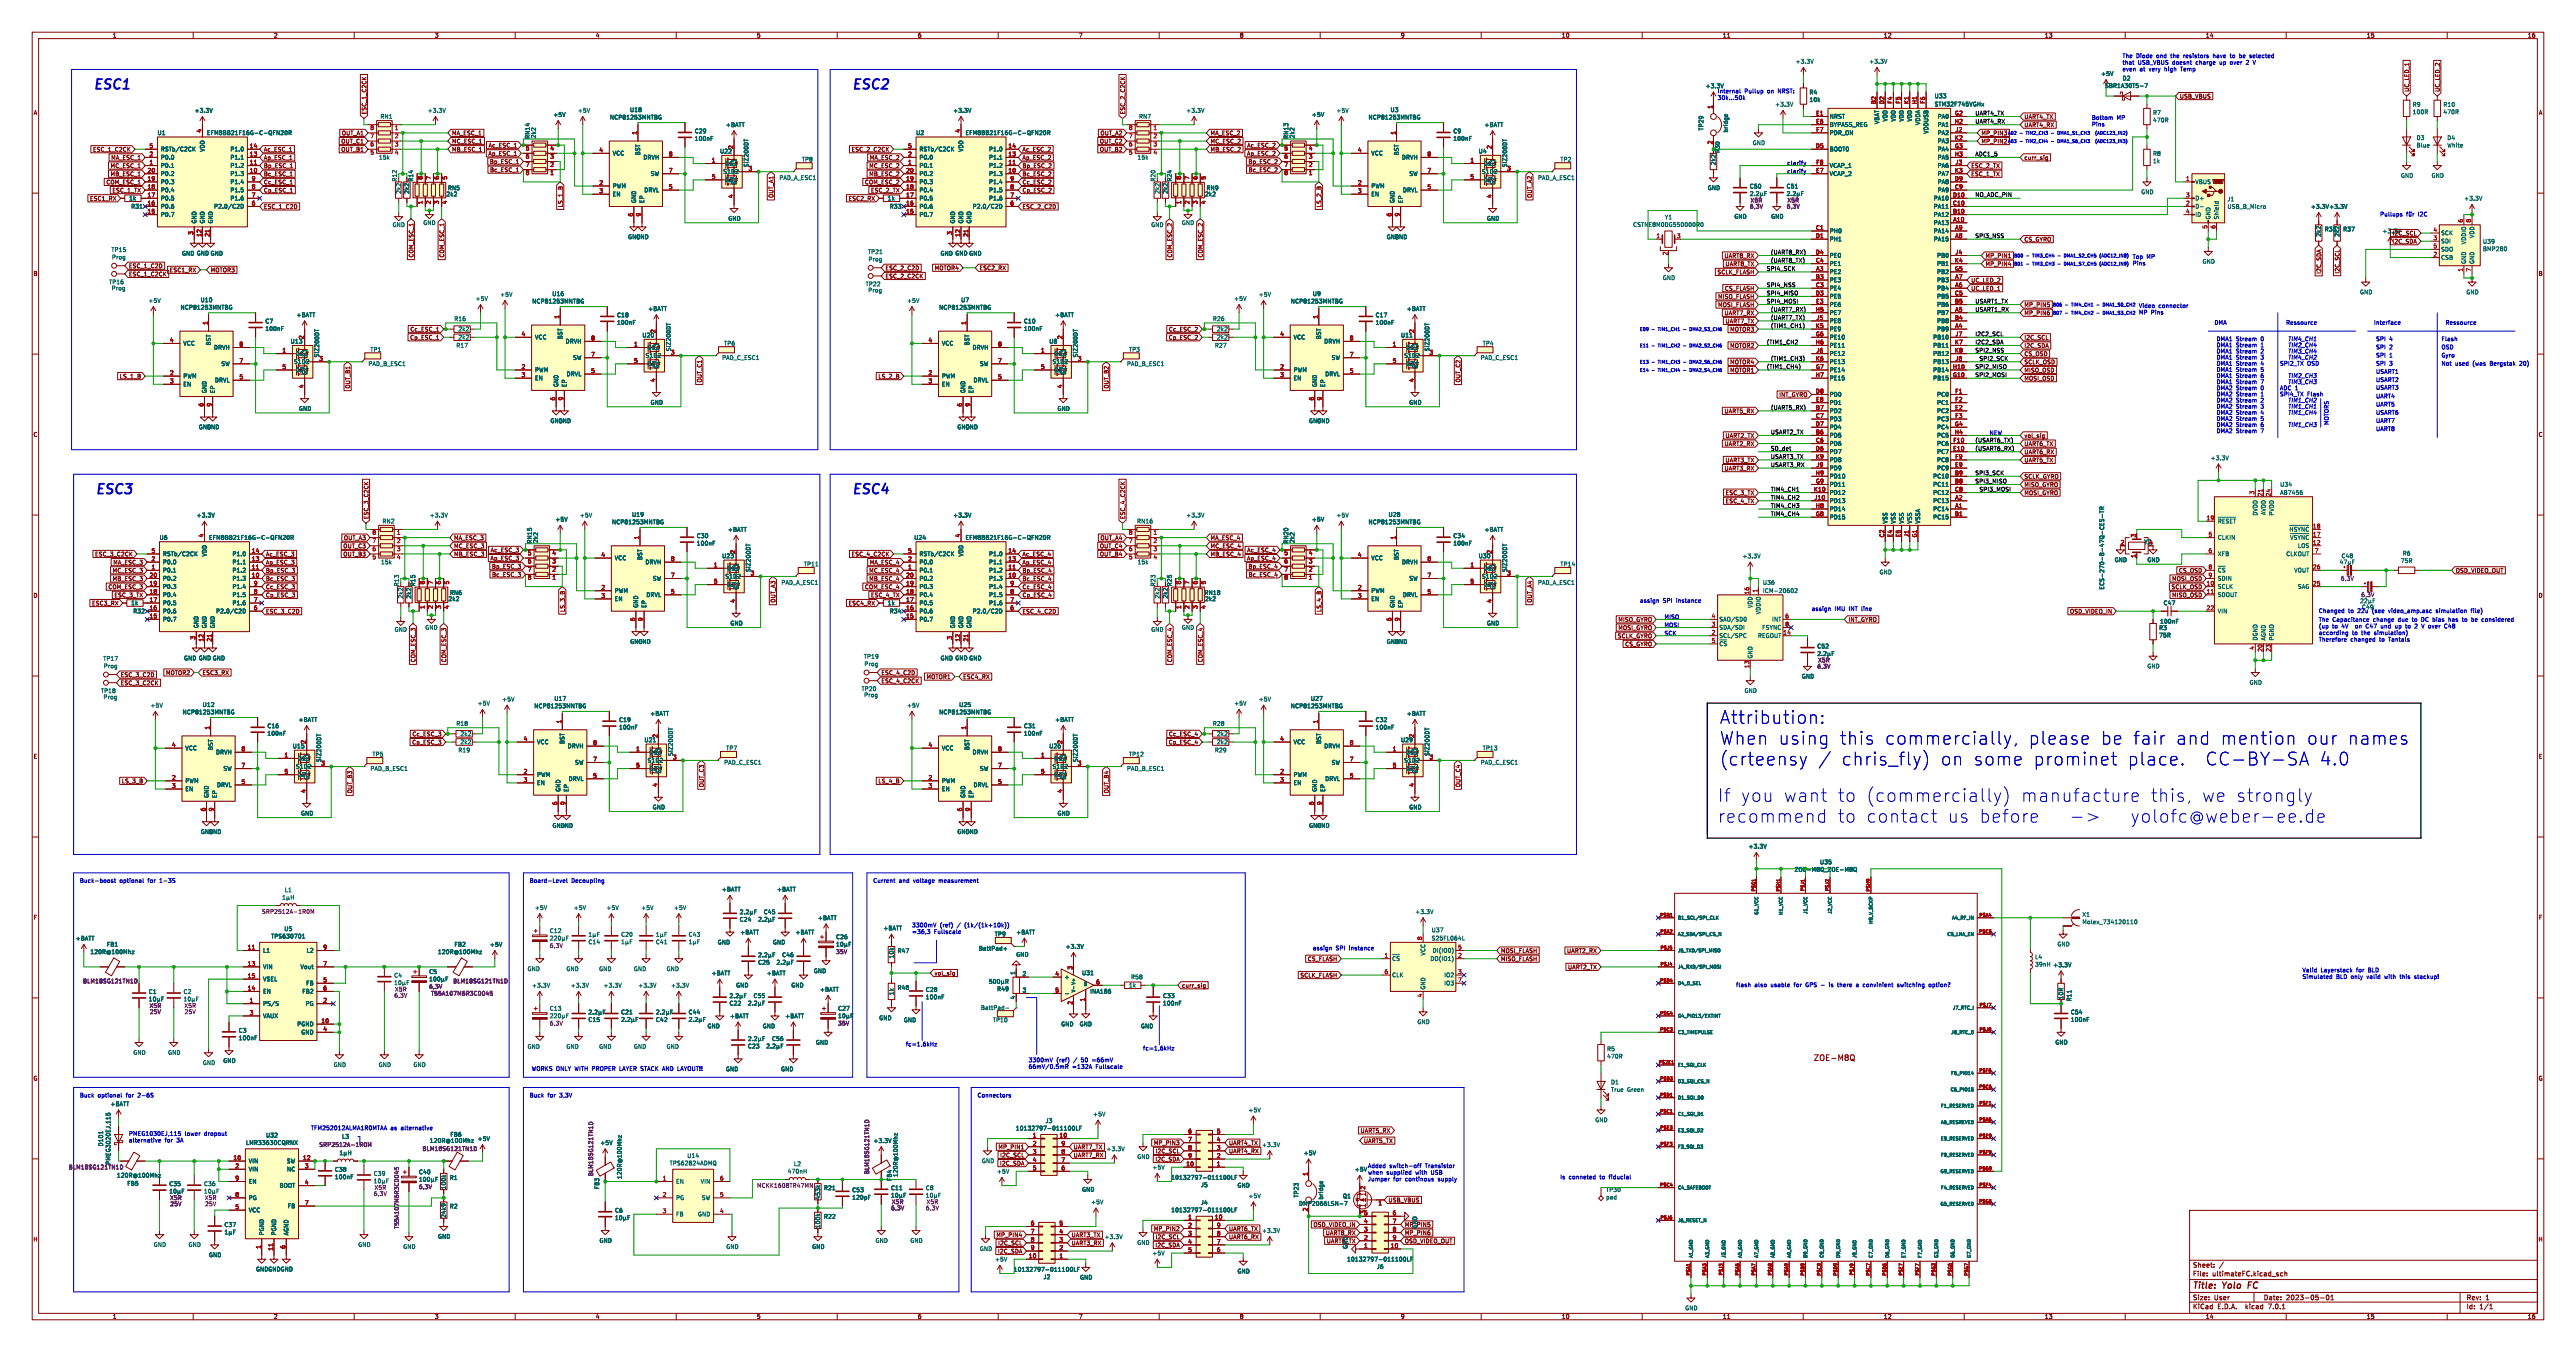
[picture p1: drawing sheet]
<svg xmlns="http://www.w3.org/2000/svg" width="800mm" height="420mm" viewBox="0 0 800 420" stroke-linecap="round" stroke-linejoin="round" font-family="sans-serif">
<defs><g id="words">
<g font-size="5.6" fill="#0000c2">
<text x="534" y="225.2">Attribution:</text>
<text x="534" y="231.7">When using</text>
<text x="570.4" y="231.7">this</text>
<text x="584.1" y="231.7">commercially,</text>
<text x="628.3" y="231.7">please</text>
<text x="650.3" y="231.7">be fair</text>
<text x="672.8" y="231.7">and</text>
<text x="686.2" y="231.7">mention</text>
<text x="712.6" y="231.7">our</text>
<text x="724.9" y="231.7">names</text>
<text x="534" y="238.1">(crteensy</text>
<text x="564.2" y="238.1">/</text>
<text x="571" y="238.1">chris_fly)</text>
<text x="601.3" y="238.1">on some</text>
<text x="629.4" y="238.1">prominet</text>
<text x="658.2" y="238.1">place.</text>
<text x="681.5" y="238.1">CC-BY-SA</text>
<text x="716.6" y="238.1">4.0</text>
<text x="533.4" y="249.4">If you</text>
<text x="553.1" y="249.4">want</text>
<text x="569.4" y="249.4">to (commercially)</text>
<text x="625.5" y="249.4">manufacture</text>
<text x="665.3" y="249.4">this,</text>
<text x="680.9" y="249.4">we strongly</text>
<text x="533.4" y="255.9">recommend</text>
<text x="570.2" y="255.9">to contact</text>
<text x="603.5" y="255.9">us before</text>
<text x="657.4" y="255.9">yolofc@weber-ee.de</text>
</g>
<g font-size="4.2" fill="#0000c2">
<text x="29.2" y="27.9">ESC1</text>
<text x="264.8" y="27.9">ESC2</text>
<text x="29.8" y="153.7">ESC3</text>
<text x="264.8" y="153.7">ESC4</text>
</g>
<g font-size="2.8" fill="#840000">
<text x="681" y="400.8">Title:</text>
<text x="690.4" y="400.8">Yolo</text>
<text x="698.8" y="400.8">FC</text>
</g>
<text font-size="2.5" fill="#840000" x="563.2" y="329.7">ZOE-M8Q</text>
<g font-size="2.1" fill="#840000">
<text x="681" y="393.9">Sheet:</text>
<text x="681" y="396.6">File:</text>
<text x="687" y="396.6">ultimateFC.kicad_sch</text>
<text x="681" y="406.8">KiCad</text>
<text x="681" y="404">Size:</text>
<text x="687.6" y="404">User</text>
<text x="688.6" y="406.8">E.D.A.</text>
<text x="697.4" y="406.8">kicad</text>
<text x="703" y="404">Date:</text>
<text x="704.5" y="406.8">7.0.1</text>
<text x="709.9" y="404">2023-05-01</text>
<text x="766" y="404.2">Rev:</text>
<text x="766" y="406.8">Id:</text>
<text x="770" y="406.8">1/1</text>
<text x="772.2" y="404.2">1</text>
</g>
<g font-size="1.8" fill="#840000">
<text x="35" y="11.8">1</text>
<text x="85" y="11.8">2</text>
<text x="135" y="11.8">3</text>
<text x="185" y="11.8">4</text>
<text x="235" y="11.8">5</text>
<text x="285" y="11.8">6</text>
<text x="335" y="11.8">7</text>
<text x="385" y="11.8">8</text>
<text x="435" y="11.8">9</text>
<text x="485" y="11.8">10</text>
<text x="535" y="11.8">11</text>
<text x="585" y="11.8">12</text>
<text x="635" y="11.8">13</text>
<text x="685" y="11.8">14</text>
<text x="735" y="11.8">15</text>
<text x="785" y="11.8">16</text>
<text x="748.3" y="28.6" transform="rotate(-90 748.3 28.6)">UC_LED_1</text>
<text x="757.8" y="28.6" transform="rotate(-90 757.8 28.6)">UC_LED_2</text>
<text x="10.4" y="35.8">A</text>
<text x="113.9" y="35.6" transform="rotate(-90 113.9 35.6)">ESC_1_C2CK</text>
<text x="349.5" y="35.6" transform="rotate(-90 349.5 35.6)">ESC_2_C2CK</text>
<text x="676.9" y="30.8">USB_VBUS</text>
<text x="788.4" y="35.8">A</text>
<text x="628.6" y="37.1">UART4_TX</text>
<text x="628.6" y="39.7">UART4_RX</text>
<text x="28.7" y="47.3">ESC_1_C2CK</text>
<text x="81.9" y="47.3">Ac_ESC_1</text>
<text x="105.8" y="44.7">OUT_C1</text>
<text x="105.8" y="47.3">OUT_B1</text>
<text x="106" y="42.2">OUT_A1</text>
<text x="140.3" y="47.3">MB_ESC_1</text>
<text x="140.3" y="44.7">MC_ESC_1</text>
<text x="140.3" y="42.2">MA_ESC_1</text>
<text x="151.6" y="46">Ac_ESC_1</text>
<text x="264.3" y="47.3">ESC_2_C2CK</text>
<text x="317.5" y="47.3">Ac_ESC_2</text>
<text x="341.4" y="47.3">OUT_B2</text>
<text x="341.4" y="44.7">OUT_C2</text>
<text x="341.6" y="42.2">OUT_A2</text>
<text x="375.9" y="47.3">MB_ESC_2</text>
<text x="375.9" y="44.7">MC_ESC_2</text>
<text x="375.9" y="42.2">MA_ESC_2</text>
<text x="387.2" y="46">Ac_ESC_2</text>
<text x="615.3" y="44.7">MP_PIN2</text>
<text x="615.3" y="42.2">MP_PIN3</text>
<text x="34.2" y="52.4">MC_ESC_1</text>
<text x="34.4" y="49.8">MA_ESC_1</text>
<text x="81.9" y="52.4">Bp_ESC_1</text>
<text x="81.9" y="49.8">Ap_ESC_1</text>
<text x="151.5" y="48.5">Ap_ESC_1</text>
<text x="152" y="51.1">Bp_ESC_1</text>
<text x="152" y="53.6">Bc_ESC_1</text>
<text x="269.8" y="52.4">MC_ESC_2</text>
<text x="270" y="49.8">MA_ESC_2</text>
<text x="317.5" y="52.4">Bp_ESC_2</text>
<text x="317.5" y="49.8">Ap_ESC_2</text>
<text x="387.1" y="48.5">Ap_ESC_2</text>
<text x="387.6" y="51.1">Bp_ESC_2</text>
<text x="387.6" y="53.6">Bc_ESC_2</text>
<text x="612.1" y="52.4">ESC_2_TX</text>
<text x="628.6" y="49.8">curr_sig</text>
<text x="32.9" y="57.4">COM_ESC_1</text>
<text x="34.2" y="54.9">MB_ESC_1</text>
<text x="34.7" y="60">ESC_1_TX</text>
<text x="81.9" y="60">Cp_ESC_1</text>
<text x="81.9" y="54.9">Bc_ESC_1</text>
<text x="81.9" y="57.4">Cc_ESC_1</text>
<text x="268.4" y="57.4">COM_ESC_2</text>
<text x="269.8" y="54.9">MB_ESC_2</text>
<text x="270.3" y="60">ESC_2_TX</text>
<text x="317.5" y="54.9">Bc_ESC_2</text>
<text x="317.5" y="57.4">Cc_ESC_2</text>
<text x="317.5" y="60">Cp_ESC_2</text>
<text x="612.1" y="54.9">ESC_1_TX</text>
<text x="27.8" y="62.5">ESC1_RX</text>
<text x="81.9" y="65.1">ESC_1_C2D</text>
<text x="174.9" y="64.6" transform="rotate(-90 174.9 64.6)">LS_1_B</text>
<text x="240.3" y="61.6" transform="rotate(-90 240.3 61.6)">OUT_A1</text>
<text x="263.4" y="62.5">ESC2_RX</text>
<text x="317.5" y="65.1">ESC_2_C2D</text>
<text x="410.5" y="64.6" transform="rotate(-90 410.5 64.6)">LS_2_B</text>
<text x="475.9" y="61.6" transform="rotate(-90 475.9 61.6)">OUT_A2</text>
<text x="628.6" y="75.2">CS_GYRO</text>
<text x="739.8" y="72.6">+3.3V</text>
<text x="742.8" y="75.8">I2C_SDA</text>
<text x="742.9" y="73.3">I2C_SCL</text>
<text x="40" y="83.5">ESC_1_C2D</text>
<text x="128.6" y="80.2" transform="rotate(-90 128.6 80.2)">COM_ESC_1</text>
<text x="138.1" y="80.2" transform="rotate(-90 138.1 80.2)">COM_ESC_1</text>
<text x="364.1" y="80.2" transform="rotate(-90 364.1 80.2)">COM_ESC_2</text>
<text x="373.7" y="80.2" transform="rotate(-90 373.7 80.2)">COM_ESC_2</text>
<text x="535.4" y="80.3">UART8_RX</text>
<text x="535.7" y="82.8">UART8_TX</text>
<text x="616.6" y="80.3">MP_PIN1</text>
<text x="616.6" y="82.8">MP_PIN4</text>
<text x="10.3" y="85.8">B</text>
<text x="40" y="86">ESC_1_C2CK</text>
<text x="52.5" y="84.7">ESC1_RX</text>
<text x="65.4" y="84.7">MOTOR3</text>
<text x="275" y="86.6">ESC_2_C2CK</text>
<text x="275" y="84.1">ESC_2_C2D</text>
<text x="290.1" y="84.1">MOTOR4</text>
<text x="304.2" y="84.1">ESC2_RX</text>
<text x="533.2" y="85.4">SCLK_FLASH</text>
<text x="612.1" y="87.9">UC_LED_2</text>
<text x="721" y="85.2" transform="rotate(-90 721 85.2)">I2C_SDA</text>
<text x="726.7" y="85.2" transform="rotate(-90 726.7 85.2)">I2C_SCL</text>
<text x="788.3" y="85.8">B</text>
<text x="533.4" y="93">MISO_FLASH</text>
<text x="533.4" y="95.5">MOSI_FLASH</text>
<text x="535.5" y="90.5">CS_FLASH</text>
<text x="612.1" y="90.5">UC_LED_1</text>
<text x="628.6" y="95.5">MP_PIN5</text>
<text x="535.4" y="98.1">UART7_RX</text>
<text x="535.7" y="100.6">UART7_TX</text>
<text x="628.6" y="98.1">MP_PIN6</text>
<text x="127.2" y="105.7">Cp_ESC_1</text>
<text x="127.3" y="103.2">Cc_ESC_1</text>
<text x="362.8" y="105.7">Cp_ESC_2</text>
<text x="362.9" y="103.2">Cc_ESC_2</text>
<text x="537.1" y="103.2">MOTOR3</text>
<text x="628.6" y="105.7">I2C_SCL</text>
<text x="537.1" y="108.2">MOTOR2</text>
<text x="537.1" y="113.3">MOTOR4</text>
<text x="628.6" y="113.3">SCLK_OSD</text>
<text x="628.6" y="110.8">CS_OSD</text>
<text x="628.6" y="108.2">I2C_SDA</text>
<text x="37" y="117.8">LS_1_B</text>
<text x="218.1" y="119" transform="rotate(-90 218.1 119)">OUT_C1</text>
<text x="272.6" y="117.8">LS_2_B</text>
<text x="453.7" y="119" transform="rotate(-90 453.7 119)">OUT_C2</text>
<text x="537.1" y="115.9">MOTOR1</text>
<text x="628.6" y="115.9">MISO_OSD</text>
<text x="628.6" y="118.4">MOSI_OSD</text>
<text x="108.9" y="120.9" transform="rotate(-90 108.9 120.9)">OUT_B1</text>
<text x="344.5" y="120.9" transform="rotate(-90 344.5 120.9)">OUT_B2</text>
<text x="552.4" y="123.5">INT_GYRO</text>
<text x="535.4" y="128.6">UART5_RX</text>
<text x="10.3" y="135.8">C</text>
<text x="535.7" y="136.2">UART2_TX</text>
<text x="628.6" y="136.2">vol_sig</text>
<text x="788.3" y="135.8">C</text>
<text x="535.4" y="138.7">UART2_RX</text>
<text x="535.7" y="143.8">UART3_TX</text>
<text x="628.6" y="143.8">UART5_TX</text>
<text x="628.6" y="141.3">UART6_RX</text>
<text x="628.6" y="138.7">UART6_TX</text>
<text x="535.4" y="146.3">UART3_RX</text>
<text x="628.6" y="148.9">SCLK_GYRO</text>
<text x="535.8" y="154">ESC_3_TX</text>
<text x="628.6" y="151.4">MISO_GYRO</text>
<text x="628.6" y="154">MOSI_GYRO</text>
<text x="114.6" y="161.3" transform="rotate(-90 114.6 161.3)">ESC_3_C2CK</text>
<text x="349.5" y="161.3" transform="rotate(-90 349.5 161.3)">ESC_4_C2CK</text>
<text x="535.8" y="156.5">ESC_4_TX</text>
<text x="106.6" y="167.9">OUT_A3</text>
<text x="141" y="167.9">MA_ESC_3</text>
<text x="341.6" y="167.9">OUT_A4</text>
<text x="375.9" y="167.9">MA_ESC_4</text>
<text x="29.4" y="173">ESC_3_C2CK</text>
<text x="82.5" y="173">Ac_ESC_3</text>
<text x="106.5" y="170.5">OUT_C3</text>
<text x="106.5" y="173">OUT_B3</text>
<text x="141" y="173">MB_ESC_3</text>
<text x="141" y="170.5">MC_ESC_3</text>
<text x="152.2" y="171.7">Ac_ESC_3</text>
<text x="264.3" y="173">ESC_4_C2CK</text>
<text x="317.5" y="173">Ac_ESC_4</text>
<text x="341.4" y="170.5">OUT_C4</text>
<text x="341.4" y="173">OUT_B4</text>
<text x="375.9" y="173">MB_ESC_4</text>
<text x="375.9" y="170.5">MC_ESC_4</text>
<text x="387.2" y="171.7">Ac_ESC_4</text>
<text x="34.8" y="178.1">MC_ESC_3</text>
<text x="35" y="175.5">MA_ESC_3</text>
<text x="82.5" y="175.5">Ap_ESC_3</text>
<text x="82.5" y="178.1">Bp_ESC_3</text>
<text x="152.2" y="174.3">Ap_ESC_3</text>
<text x="152.6" y="176.8">Bp_ESC_3</text>
<text x="152.7" y="179.4">Bc_ESC_3</text>
<text x="269.8" y="178.1">MC_ESC_4</text>
<text x="270" y="175.5">MA_ESC_4</text>
<text x="317.5" y="175.5">Ap_ESC_4</text>
<text x="317.5" y="178.1">Bp_ESC_4</text>
<text x="387.1" y="174.3">Ap_ESC_4</text>
<text x="387.6" y="176.8">Bp_ESC_4</text>
<text x="387.6" y="179.4">Bc_ESC_4</text>
<text x="676.5" y="178.1">CS_OSD</text>
<text x="762.6" y="178.1">OSD_VIDEO_OUT</text>
<text x="10.3" y="185.8">D</text>
<text x="33.5" y="183.2">COM_ESC_3</text>
<text x="34.8" y="180.6">MB_ESC_3</text>
<text x="35.4" y="185.7">ESC_3_TX</text>
<text x="82.5" y="180.6">Bc_ESC_3</text>
<text x="82.5" y="183.2">Cc_ESC_3</text>
<text x="82.5" y="185.7">Cp_ESC_3</text>
<text x="268.4" y="183.2">COM_ESC_4</text>
<text x="269.8" y="180.6">MB_ESC_4</text>
<text x="270.3" y="185.7">ESC_4_TX</text>
<text x="317.5" y="180.6">Bc_ESC_4</text>
<text x="317.5" y="183.2">Cc_ESC_4</text>
<text x="317.5" y="185.7">Cp_ESC_4</text>
<text x="674.2" y="183.2">SCLK_OSD</text>
<text x="674.4" y="185.7">MISO_OSD</text>
<text x="674.4" y="180.6">MOSI_OSD</text>
<text x="788.3" y="185.8">D</text>
<text x="28.4" y="188.2">ESC3_RX</text>
<text x="82.5" y="190.8">ESC_3_C2D</text>
<text x="175.5" y="190.3" transform="rotate(-90 175.5 190.3)">LS_3_B</text>
<text x="240.9" y="187.4" transform="rotate(-90 240.9 187.4)">OUT_A3</text>
<text x="263.4" y="188.2">ESC4_RX</text>
<text x="317.5" y="190.8">ESC_4_C2D</text>
<text x="410.5" y="190.3" transform="rotate(-90 410.5 190.3)">LS_4_B</text>
<text x="475.9" y="187.4" transform="rotate(-90 475.9 187.4)">OUT_A4</text>
<text x="642.7" y="190.8">OSD_VIDEO_IN</text>
<text x="502.4" y="195.9">MOSI_GYRO</text>
<text x="502.4" y="193.3">MISO_GYRO</text>
<text x="574" y="193.3">INT_GYRO</text>
<text x="502.2" y="198.4">SCLK_GYRO</text>
<text x="504.5" y="200.9">CS_GYRO</text>
<text x="51.4" y="209.8">MOTOR2</text>
<text x="62.9" y="209.8">ESC3_RX</text>
<text x="129.2" y="205.9" transform="rotate(-90 129.2 205.9)">COM_ESC_3</text>
<text x="138.7" y="205.9" transform="rotate(-90 138.7 205.9)">COM_ESC_3</text>
<text x="273.7" y="209.8">ESC_4_C2D</text>
<text x="364.1" y="205.9" transform="rotate(-90 364.1 205.9)">COM_ESC_4</text>
<text x="373.7" y="205.9" transform="rotate(-90 373.7 205.9)">COM_ESC_4</text>
<text x="37.5" y="210.5">ESC_3_C2D</text>
<text x="37.5" y="213">ESC_3_C2CK</text>
<text x="273.7" y="212.4">ESC_4_C2CK</text>
<text x="287.6" y="211.1">MOTOR1</text>
<text x="299.1" y="211.1">ESC4_RX</text>
<text x="127.8" y="231.4">Cp_ESC_3</text>
<text x="127.9" y="228.9">Cc_ESC_3</text>
<text x="362.8" y="231.4">Cp_ESC_4</text>
<text x="362.9" y="228.9">Cc_ESC_4</text>
<text x="10.4" y="235.8">E</text>
<text x="788.3" y="235.8">E</text>
<text x="37.7" y="243.5">LS_3_B</text>
<text x="218.7" y="244.7" transform="rotate(-90 218.7 244.7)">OUT_C3</text>
<text x="272.6" y="243.5">LS_4_B</text>
<text x="453.7" y="244.7" transform="rotate(-90 453.7 244.7)">OUT_C4</text>
<text x="109.5" y="246.6" transform="rotate(-90 109.5 246.6)">OUT_B3</text>
<text x="344.5" y="246.6" transform="rotate(-90 344.5 246.6)">OUT_B4</text>
<text x="10.4" y="285.8">F</text>
<text x="788.4" y="285.8">F</text>
<text x="406" y="298.7">CS_FLASH</text>
<text x="466.1" y="296.2">MOSI_FLASH</text>
<text x="466.1" y="298.7">MISO_FLASH</text>
<text x="486.5" y="296.2">UART2_RX</text>
<text x="290.2" y="303.2">vol_sig</text>
<text x="403.7" y="303.8">SCLK_FLASH</text>
<text x="486.8" y="301.3">UART2_TX</text>
<text x="367" y="307">curr_sig</text>
<text x="10.3" y="335.8">G</text>
<text x="788.3" y="335.8">G</text>
<text x="422.4" y="352.1">UART5_RX</text>
<text x="309.9" y="357.2">MP_PIN1</text>
<text x="310.4" y="359.7">I2C_SCL</text>
<text x="333.4" y="357.2">UART7_TX</text>
<text x="333.4" y="359.7">UART7_RX</text>
<text x="358.2" y="355.9">MP_PIN3</text>
<text x="358.7" y="358.4">I2C_SCL</text>
<text x="381.6" y="358.4">UART4_RX</text>
<text x="381.6" y="355.9">UART4_TX</text>
<text x="423.5" y="355.2">UART5_TX</text>
<text x="310.4" y="362.2">I2C_SDA</text>
<text x="358.6" y="361">I2C_SDA</text>
<text x="431.2" y="373.7">USB_VBUS</text>
<text x="358.2" y="382.6">MP_PIN2</text>
<text x="381.6" y="382.6">UART6_TX</text>
<text x="407.8" y="381.3">OSD_VIDEO_IN</text>
<text x="411.6" y="383.8">UART8_RX</text>
<text x="436.2" y="383.8">MP_PIN6</text>
<text x="436.2" y="381.3">MP_PIN5</text>
<text x="10.3" y="385.8">H</text>
<text x="309.3" y="384.5">MP_PIN4</text>
<text x="309.8" y="389.5">I2C_SDA</text>
<text x="309.8" y="387">I2C_SCL</text>
<text x="332.7" y="387">UART3_RX</text>
<text x="332.7" y="384.5">UART3_TX</text>
<text x="358.6" y="387.6">I2C_SDA</text>
<text x="358.7" y="385.1">I2C_SCL</text>
<text x="381.6" y="385.1">UART6_RX</text>
<text x="411.9" y="386.4">UART8_TX</text>
<text x="436.2" y="386.4">OSD_VIDEO_OUT</text>
<text x="788.3" y="385.8">H</text>
<text x="35" y="409.8">1</text>
<text x="85" y="409.8">2</text>
<text x="135" y="409.8">3</text>
<text x="185" y="409.8">4</text>
<text x="235" y="409.8">5</text>
<text x="285" y="409.8">6</text>
<text x="335" y="409.8">7</text>
<text x="385" y="409.8">8</text>
<text x="435" y="409.8">9</text>
<text x="485" y="409.8">10</text>
<text x="535" y="409.8">11</text>
<text x="585" y="409.8">12</text>
<text x="635" y="409.8">13</text>
<text x="685" y="409.8">14</text>
<text x="735" y="409.8">15</text>
<text x="785" y="409.8">16</text>
</g>
<g font-size="1.8" fill="#006464">
<text x="557.5" y="19.9">+3.3V</text>
<text x="580.4" y="19.9">+3.3V</text>
<text x="652.4" y="23.7">+5V</text>
<text x="529.6" y="27.5">+3.3V</text>
<text x="561.9" y="29.5">R4</text>
<text x="653.6" y="27.5">SBR1A30T5-7</text>
<text x="659.1" y="25.2">D2</text>
<text x="60.3" y="35.2">+3.3V</text>
<text x="132.7" y="35.2">+3.3V</text>
<text x="179.4" y="35.2">+5V</text>
<text x="195.5" y="35">U18</text>
<text x="295.9" y="35.2">+3.3V</text>
<text x="368.3" y="35.2">+3.3V</text>
<text x="414.9" y="35.2">+5V</text>
<text x="431.7" y="35">U3</text>
<text x="551.2" y="33.3">+3.3V</text>
<text x="561.9" y="31.8">10k</text>
<text x="600.7" y="30.7">U33</text>
<text x="600.7" y="33.2">STM32F745VGHx</text>
<text x="668.5" y="35.9">R7</text>
<text x="749.2" y="33.3">R9</text>
<text x="749.2" y="35.6">100R</text>
<text x="758.7" y="33.3">R10</text>
<text x="758.7" y="35.6">470R</text>
<text x="118" y="37">RN1</text>
<text x="171.7" y="36.4">+5V</text>
<text x="189.3" y="37.3">NCP81253MNTBG</text>
<text x="215.7" y="41.6">C29</text>
<text x="225.3" y="39.6">+BATT</text>
<text x="353.6" y="37">RN7</text>
<text x="407.3" y="36.4">+5V</text>
<text x="424.9" y="37.3">NCP81253MNTBG</text>
<text x="451.2" y="41.6">C9</text>
<text x="460.9" y="39.6">+BATT</text>
<text x="529.1" y="40.6" transform="rotate(-90 529.1 40.6)">TP29</text>
<text x="536.8" y="41.3" transform="rotate(-90 536.8 41.3)">bridge</text>
<text x="568.2" y="37">NRST</text>
<text x="568.2" y="39.6">BYPASS_REG</text>
<text x="583.8" y="38.7" transform="rotate(-90 583.8 38.7)">VBAT</text>
<text x="586.3" y="37.9" transform="rotate(-90 586.3 37.9)">VDD</text>
<text x="588.8" y="37.9" transform="rotate(-90 588.8 37.9)">VDD</text>
<text x="591.4" y="37.9" transform="rotate(-90 591.4 37.9)">VDD</text>
<text x="593.9" y="37.9" transform="rotate(-90 593.9 37.9)">VDD</text>
<text x="596.5" y="39" transform="rotate(-90 596.5 39)">VDDA</text>
<text x="599" y="41.7" transform="rotate(-90 599 41.7)">VDDUSB</text>
<text x="601.6" y="37">PA0</text>
<text x="601.6" y="39.6">PA1</text>
<text x="668.5" y="38.2">470R</text>
<text x="48.8" y="42.1">U1</text>
<text x="49.9" y="47.2">RSTb/C2CK</text>
<text x="63.7" y="47.3" transform="rotate(-90 63.7 47.3)">VDD</text>
<text x="64.2" y="42.1">EFM8BB21F16G-C-QFN20R</text>
<text x="71.4" y="47.2">P1.0</text>
<text x="164.7" y="43.2" transform="rotate(-90 164.7 43.2)">RN14</text>
<text x="166.6" y="43.1" transform="rotate(-90 166.6 43.1)">2k2</text>
<text x="215.7" y="43.9">100nF</text>
<text x="223.5" y="47.8">U22</text>
<text x="284.4" y="42.1">U2</text>
<text x="285.5" y="47.2">RSTb/C2CK</text>
<text x="299.3" y="47.3" transform="rotate(-90 299.3 47.3)">VDD</text>
<text x="299.7" y="42.1">EFM8BB21F16G-C-QFN20R</text>
<text x="307" y="47.2">P1.0</text>
<text x="400.2" y="43.2" transform="rotate(-90 400.2 43.2)">RN13</text>
<text x="402.1" y="43.1" transform="rotate(-90 402.1 43.1)">2k2</text>
<text x="451.2" y="43.9">100nF</text>
<text x="459.1" y="47.8">U4</text>
<text x="534.2" y="47.6" transform="rotate(-90 534.2 47.6)">R30</text>
<text x="544.2" y="45.2">GND</text>
<text x="568.2" y="47.2">BOOT0</text>
<text x="568.2" y="42.1">PDR_ON</text>
<text x="601.6" y="47.2">PA4</text>
<text x="601.6" y="42.1">PA2</text>
<text x="601.6" y="44.6">PA3</text>
<text x="750.4" y="43.6">D3</text>
<text x="750.4" y="46">Blue</text>
<text x="759.9" y="43.6">D4</text>
<text x="759.9" y="46">White</text>
<text x="49.9" y="52.3">P0.1</text>
<text x="49.9" y="49.7">P0.0</text>
<text x="71.4" y="52.3">P1.2</text>
<text x="71.4" y="49.7">P1.1</text>
<text x="117.6" y="49.7">15k</text>
<text x="190.2" y="48.5">VCC</text>
<text x="198.9" y="48.4" transform="rotate(-90 198.9 48.4)">BST</text>
<text x="199.6" y="49.7">DRVH</text>
<text x="225.2" y="51.6">G1</text>
<text x="228.8" y="51.9" transform="rotate(-90 228.8 51.9)">D1</text>
<text x="232.6" y="52.1" transform="rotate(-90 232.6 52.1)">SiZ200DT</text>
<text x="248.9" y="50.4">TP8</text>
<text x="285.5" y="52.3">P0.1</text>
<text x="285.5" y="49.7">P0.0</text>
<text x="307" y="52.3">P1.2</text>
<text x="307" y="49.7">P1.1</text>
<text x="353.2" y="49.7">15k</text>
<text x="425.8" y="48.5">VCC</text>
<text x="434.5" y="48.4" transform="rotate(-90 434.5 48.4)">BST</text>
<text x="435.2" y="49.7">DRVH</text>
<text x="460.8" y="51.6">G1</text>
<text x="464.4" y="51.9" transform="rotate(-90 464.4 51.9)">D1</text>
<text x="468.2" y="52.1" transform="rotate(-90 468.2 52.1)">SiZ200DT</text>
<text x="484.5" y="50.4">TP2</text>
<text x="533" y="51.4" transform="rotate(-90 533 51.4)">2k2</text>
<text x="568.2" y="52.3">VCAP_1</text>
<text x="601.6" y="49.7">PA5</text>
<text x="601.6" y="52.3">PA6</text>
<text x="668.5" y="48.6">R8</text>
<text x="668.5" y="50.9">1k</text>
<text x="49.9" y="59.9">P0.4</text>
<text x="49.9" y="57.3">P0.3</text>
<text x="49.9" y="54.8">P0.2</text>
<text x="71.4" y="54.8">P1.3</text>
<text x="71.4" y="59.9">P1.5</text>
<text x="71.4" y="57.3">P1.4</text>
<text x="128.5" y="56.5" transform="rotate(-90 128.5 56.5)">R14</text>
<text x="139" y="59.2">RN5</text>
<text x="190.2" y="58.6">PWM</text>
<text x="199.9" y="59.9">DRVL</text>
<text x="201.9" y="54.8">SW</text>
<text x="224.5" y="54.2">S1D2</text>
<text x="225.2" y="56.7">G2</text>
<text x="228.8" y="57.4" transform="rotate(-90 228.8 57.4)">S2</text>
<text x="241.9" y="56.1">PAD_A_ESC1</text>
<text x="285.5" y="59.9">P0.4</text>
<text x="285.5" y="57.3">P0.3</text>
<text x="285.5" y="54.8">P0.2</text>
<text x="307" y="54.8">P1.3</text>
<text x="307" y="59.9">P1.5</text>
<text x="307" y="57.3">P1.4</text>
<text x="364" y="56.5" transform="rotate(-90 364 56.5)">R24</text>
<text x="374.6" y="59.2">RN9</text>
<text x="425.8" y="58.6">PWM</text>
<text x="435.5" y="59.9">DRVL</text>
<text x="437.5" y="54.8">SW</text>
<text x="460" y="54.2">S1D2</text>
<text x="460.8" y="56.7">G2</text>
<text x="464.4" y="57.4" transform="rotate(-90 464.4 57.4)">S2</text>
<text x="477.5" y="56.1">PAD_A_ESC1</text>
<text x="530.3" y="59.2">GND</text>
<text x="543.3" y="58.7">C50</text>
<text x="554.7" y="58.7">C51</text>
<text x="568.2" y="54.8">VCAP_2</text>
<text x="601.6" y="59.9">PA9</text>
<text x="601.6" y="57.3">PA8</text>
<text x="601.6" y="54.8">PA7</text>
<text x="681.7" y="57.3">VBUS</text>
<text x="745.5" y="55.4">GND</text>
<text x="755" y="55.4">GND</text>
<text x="40" y="62.4">1k</text>
<text x="40.6" y="65">R31</text>
<text x="49.9" y="65">P0.6</text>
<text x="49.9" y="62.4">P0.5</text>
<text x="66.3" y="65">P2.0/C2D</text>
<text x="71.4" y="62.4">P1.6</text>
<text x="124.7" y="60.3" transform="rotate(-90 124.7 60.3)">2k2</text>
<text x="127.2" y="60.3" transform="rotate(-90 127.2 60.3)">2k2</text>
<text x="138.5" y="61.2">2k2</text>
<text x="190.2" y="61.2">EN</text>
<text x="197.7" y="63.1" transform="rotate(-90 197.7 63.1)">GND</text>
<text x="200.2" y="63.1" transform="rotate(-90 200.2 63.1)">EP</text>
<text x="275.6" y="62.4">1k</text>
<text x="276.2" y="65">R33</text>
<text x="285.5" y="65">P0.6</text>
<text x="285.5" y="62.4">P0.5</text>
<text x="301.9" y="65">P2.0/C2D</text>
<text x="307" y="62.4">P1.6</text>
<text x="360.2" y="60.3" transform="rotate(-90 360.2 60.3)">2k2</text>
<text x="362.8" y="60.3" transform="rotate(-90 362.8 60.3)">2k2</text>
<text x="374.1" y="61.2">2k2</text>
<text x="425.8" y="61.2">EN</text>
<text x="433.3" y="63.1" transform="rotate(-90 433.3 63.1)">GND</text>
<text x="435.8" y="63.1" transform="rotate(-90 435.8 63.1)">EP</text>
<text x="600.4" y="65">PA11</text>
<text x="600.4" y="62.4">PA10</text>
<text x="664.9" y="60.5">GND</text>
<text x="681.7" y="65">D-</text>
<text x="681.7" y="62.4">D+</text>
<text x="691.6" y="62.7">J1</text>
<text x="691.6" y="65">USB_B_Micro</text>
<text x="717.6" y="65">+3.3V +3.3V</text>
<text x="765.2" y="62.5">+3.3V</text>
<text x="49.9" y="67.5">P0.7</text>
<text x="61.2" y="69.5" transform="rotate(-90 61.2 69.5)">GND</text>
<text x="63.7" y="69.5" transform="rotate(-90 63.7 69.5)">GND</text>
<text x="66.2" y="69.5" transform="rotate(-90 66.2 69.5)">GND</text>
<text x="121.8" y="70.7">GND</text>
<text x="131.4" y="70">GND</text>
<text x="226.1" y="68.7">GND</text>
<text x="285.5" y="67.5">P0.7</text>
<text x="296.7" y="69.5" transform="rotate(-90 296.7 69.5)">GND</text>
<text x="299.3" y="69.5" transform="rotate(-90 299.3 69.5)">GND</text>
<text x="301.8" y="69.5" transform="rotate(-90 301.8 69.5)">GND</text>
<text x="357.4" y="70.7">GND</text>
<text x="366.9" y="70">GND</text>
<text x="461.7" y="68.7">GND</text>
<text x="507.1" y="70.6">CSTNE8M00G550000R0</text>
<text x="516.9" y="68.3">Y1</text>
<text x="538.5" y="68.1">GND</text>
<text x="549.9" y="68.1">GND</text>
<text x="600.4" y="70">PA13</text>
<text x="600.4" y="67.5">PA12</text>
<text x="681.7" y="67.5">ID</text>
<text x="686.6" y="68.2" transform="rotate(-90 686.6 68.2)">GND</text>
<text x="689.2" y="68.2" transform="rotate(-90 689.2 68.2)">Shield</text>
<text x="195" y="74.4">GND</text>
<text x="197.5" y="74.4">GND</text>
<text x="430.6" y="74.4">GND</text>
<text x="433.1" y="74.4">GND</text>
<text x="568.2" y="72.6">PH0</text>
<text x="568.2" y="75.1">PH1</text>
<text x="600.4" y="75.1">PA15</text>
<text x="600.4" y="72.6">PA14</text>
<text x="720.9" y="73.7" transform="rotate(-90 720.9 73.7)">2k2</text>
<text x="721.9" y="72">R36</text>
<text x="726.6" y="73.7" transform="rotate(-90 726.6 73.7)">2k2</text>
<text x="727.6" y="72">R37</text>
<text x="758.1" y="75.8">SDI</text>
<text x="758.1" y="73.2">SCK</text>
<text x="766" y="76.1" transform="rotate(-90 766 76.1)">VDDIO</text>
<text x="768.5" y="74.1" transform="rotate(-90 768.5 74.1)">VDD</text>
<text x="771" y="75.9">U39</text>
<text x="34.5" y="78.4">TP15</text>
<text x="34.7" y="80.7">Prog</text>
<text x="56.4" y="79.6">GND GND GND</text>
<text x="269.5" y="79.1">TP21</text>
<text x="269.6" y="81.4">Prog</text>
<text x="292" y="79.6">GND GND GND</text>
<text x="568.2" y="82.7">PE1</text>
<text x="568.2" y="80.2">PE0</text>
<text x="601.4" y="80.2">PB0</text>
<text x="601.4" y="82.7">PB1</text>
<text x="683.9" y="82.1">GND</text>
<text x="758.1" y="80.8">CSB</text>
<text x="758.1" y="78.3">SDO</text>
<text x="766" y="82" transform="rotate(-90 766 82)">GND</text>
<text x="768.5" y="82" transform="rotate(-90 768.5 82)">GND</text>
<text x="771" y="78.2">BMP280</text>
<text x="33.8" y="88.5">TP16</text>
<text x="268.8" y="89.1">TP22</text>
<text x="516.3" y="87.1">GND</text>
<text x="568.2" y="85.3">PE2</text>
<text x="568.2" y="87.8">PE3</text>
<text x="601.4" y="87.8">PB3</text>
<text x="601.4" y="85.3">PB2</text>
<text x="34.6" y="90.4">Prog</text>
<text x="46" y="94.2">+5V</text>
<text x="62.2" y="94">U10</text>
<text x="147.6" y="93.6">+5V</text>
<text x="155.2" y="92.3">+5V</text>
<text x="165.2" y="94.4">NCP81253MNTBG</text>
<text x="171.4" y="92.1">U16</text>
<text x="269.5" y="91">Prog</text>
<text x="281.6" y="94.2">+5V</text>
<text x="298.4" y="94">U7</text>
<text x="383.2" y="93.6">+5V</text>
<text x="390.8" y="92.3">+5V</text>
<text x="400.8" y="94.4">NCP81253MNTBG</text>
<text x="407.6" y="92.1">U9</text>
<text x="568.2" y="90.4">PE4</text>
<text x="568.2" y="92.9">PE5</text>
<text x="568.2" y="95.4">PE6</text>
<text x="601.4" y="90.4">PB4</text>
<text x="601.4" y="95.4">PB6</text>
<text x="601.4" y="92.9">PB5</text>
<text x="732.8" y="91.6">GND</text>
<text x="765.8" y="91.6">GND</text>
<text x="56" y="96.3">NCP81253MNTBG</text>
<text x="82.3" y="100.6">C7</text>
<text x="92" y="98.7">+BATT</text>
<text x="141" y="99.9">R16</text>
<text x="191.5" y="98.7">C18</text>
<text x="191.5" y="101">100nF</text>
<text x="201.2" y="96.8">+BATT</text>
<text x="291.6" y="96.3">NCP81253MNTBG</text>
<text x="317.9" y="100.6">C10</text>
<text x="327.6" y="98.7">+BATT</text>
<text x="376.6" y="99.9">R26</text>
<text x="427.1" y="98.7">C17</text>
<text x="427.1" y="101">100nF</text>
<text x="436.8" y="96.8">+BATT</text>
<text x="568.2" y="98">PE7</text>
<text x="568.2" y="100.5">PE8</text>
<text x="601.4" y="98">PB7</text>
<text x="601.4" y="100.5">PB8</text>
<text x="56.9" y="107.5">VCC</text>
<text x="65.6" y="107.5" transform="rotate(-90 65.6 107.5)">BST</text>
<text x="82.3" y="102.9">100nF</text>
<text x="90.2" y="106.9">U13</text>
<text x="142.2" y="103.1">2k2</text>
<text x="142.2" y="105.6">2k2</text>
<text x="166.1" y="105.6">VCC</text>
<text x="174.8" y="105.6" transform="rotate(-90 174.8 105.6)">BST</text>
<text x="175.5" y="106.9">DRVH</text>
<text x="199.4" y="105">U20</text>
<text x="224.8" y="107.5">TP6</text>
<text x="292.5" y="107.5">VCC</text>
<text x="301.2" y="107.5" transform="rotate(-90 301.2 107.5)">BST</text>
<text x="317.9" y="102.9">100nF</text>
<text x="325.8" y="106.9">U8</text>
<text x="377.8" y="103.1">2k2</text>
<text x="377.8" y="105.6">2k2</text>
<text x="401.7" y="105.6">VCC</text>
<text x="410.4" y="105.6" transform="rotate(-90 410.4 105.6)">BST</text>
<text x="411.1" y="106.9">DRVH</text>
<text x="435" y="105">U11</text>
<text x="460.4" y="107.5">TP4</text>
<text x="568.2" y="105.6">PE10</text>
<text x="568.2" y="103.1">PE9</text>
<text x="600.2" y="105.6">PB10</text>
<text x="601.4" y="103.1">PB9</text>
<text x="66.3" y="108.8">DRVH</text>
<text x="68.6" y="113.9">SW</text>
<text x="91.1" y="113.2">S1D2</text>
<text x="91.8" y="110.7">G1</text>
<text x="95.4" y="110.9" transform="rotate(-90 95.4 110.9)">D1</text>
<text x="99.3" y="111.1" transform="rotate(-90 99.3 111.1)">SiZ200DT</text>
<text x="114.3" y="113.9">PAD_B_ESC1</text>
<text x="114.9" y="109.4">TP1</text>
<text x="141.6" y="108.1">R17</text>
<text x="177.8" y="112">SW</text>
<text x="200.3" y="111.3">S1D2</text>
<text x="201" y="108.8">G1</text>
<text x="201" y="113.9">G2</text>
<text x="204.7" y="109" transform="rotate(-90 204.7 109)">D1</text>
<text x="208.5" y="109.2" transform="rotate(-90 208.5 109.2)">SiZ200DT</text>
<text x="224.2" y="112">PAD_C_ESC1</text>
<text x="301.9" y="108.8">DRVH</text>
<text x="304.2" y="113.9">SW</text>
<text x="326.7" y="113.2">S1D2</text>
<text x="327.4" y="110.7">G1</text>
<text x="331" y="110.9" transform="rotate(-90 331 110.9)">D1</text>
<text x="334.8" y="111.1" transform="rotate(-90 334.8 111.1)">SiZ200DT</text>
<text x="349.9" y="113.9">PAD_B_ESC1</text>
<text x="350.5" y="109.4">TP3</text>
<text x="377.2" y="108.1">R27</text>
<text x="413.4" y="112">SW</text>
<text x="435.9" y="111.3">S1D2</text>
<text x="436.6" y="108.8">G1</text>
<text x="436.6" y="113.9">G2</text>
<text x="440.2" y="109" transform="rotate(-90 440.2 109)">D1</text>
<text x="444.1" y="109.2" transform="rotate(-90 444.1 109.2)">SiZ200DT</text>
<text x="459.7" y="112">PAD_C_ESC1</text>
<text x="568.2" y="108.1">PE11</text>
<text x="568.2" y="110.7">PE12</text>
<text x="568.2" y="113.2">PE13</text>
<text x="600.2" y="113.2">PB13</text>
<text x="600.2" y="108.1">PB11</text>
<text x="600.2" y="110.7">PB12</text>
<text x="56.9" y="117.7">PWM</text>
<text x="66.6" y="118.9">DRVL</text>
<text x="91.8" y="115.8">G2</text>
<text x="95.4" y="116.5" transform="rotate(-90 95.4 116.5)">S2</text>
<text x="166.1" y="115.8">PWM</text>
<text x="166.1" y="118.3">EN</text>
<text x="175.8" y="117">DRVL</text>
<text x="204.7" y="114.6" transform="rotate(-90 204.7 114.6)">S2</text>
<text x="292.5" y="117.7">PWM</text>
<text x="302.2" y="118.9">DRVL</text>
<text x="327.4" y="115.8">G2</text>
<text x="331" y="116.5" transform="rotate(-90 331 116.5)">S2</text>
<text x="401.7" y="115.8">PWM</text>
<text x="401.7" y="118.3">EN</text>
<text x="411.4" y="117">DRVL</text>
<text x="440.2" y="114.6" transform="rotate(-90 440.2 114.6)">S2</text>
<text x="568.2" y="115.8">PE14</text>
<text x="568.2" y="118.3">PE15</text>
<text x="600.2" y="118.3">PB15</text>
<text x="600.2" y="115.8">PB14</text>
<text x="56.9" y="120.2">EN</text>
<text x="64.3" y="122.2" transform="rotate(-90 64.3 122.2)">GND</text>
<text x="66.9" y="122.2" transform="rotate(-90 66.9 122.2)">EP</text>
<text x="173.5" y="120.3" transform="rotate(-90 173.5 120.3)">GND</text>
<text x="176.1" y="120.3" transform="rotate(-90 176.1 120.3)">EP</text>
<text x="202" y="125.9">GND</text>
<text x="292.5" y="120.2">EN</text>
<text x="299.9" y="122.2" transform="rotate(-90 299.9 122.2)">GND</text>
<text x="302.5" y="122.2" transform="rotate(-90 302.5 122.2)">EP</text>
<text x="409.1" y="120.3" transform="rotate(-90 409.1 120.3)">GND</text>
<text x="411.7" y="120.3" transform="rotate(-90 411.7 120.3)">EP</text>
<text x="437.5" y="125.9">GND</text>
<text x="568.2" y="123.4">PD0</text>
<text x="568.2" y="125.9">PD1</text>
<text x="601.4" y="123.4">PC0</text>
<text x="601.4" y="125.9">PC1</text>
<text x="92.7" y="127.8">GND</text>
<text x="170.8" y="131.6">GND</text>
<text x="173.4" y="131.6">GND</text>
<text x="328.3" y="127.8">GND</text>
<text x="406.4" y="131.6">GND</text>
<text x="409" y="131.6">GND</text>
<text x="568.2" y="128.5">PD2</text>
<text x="568.2" y="131">PD3</text>
<text x="601.4" y="128.5">PC2</text>
<text x="601.4" y="131">PC3</text>
<text x="61.6" y="133.5">GND</text>
<text x="64.2" y="133.5">GND</text>
<text x="297.2" y="133.5">GND</text>
<text x="299.8" y="133.5">GND</text>
<text x="568.2" y="136.1">PD5</text>
<text x="568.2" y="133.5">PD4</text>
<text x="601.4" y="133.5">PC4</text>
<text x="601.4" y="136.1">PC5</text>
<text x="568.2" y="138.6">PD6</text>
<text x="568.2" y="141.2">PD7</text>
<text x="568.2" y="143.7">PD8</text>
<text x="601.4" y="141.2">PC7</text>
<text x="601.4" y="138.6">PC6</text>
<text x="601.4" y="143.7">PC8</text>
<text x="686.5" y="143.1">+3.3V</text>
<text x="568.2" y="148.8">PD10</text>
<text x="568.2" y="146.2">PD9</text>
<text x="600.2" y="148.8">PC10</text>
<text x="601.4" y="146.2">PC9</text>
<text x="568.2" y="151.3">PD11</text>
<text x="568.2" y="153.9">PD12</text>
<text x="600.2" y="151.3">PC11</text>
<text x="600.2" y="153.9">PC12</text>
<text x="708" y="151.3">U34</text>
<text x="708" y="153.9">AB7456</text>
<text x="61" y="160.9">+3.3V</text>
<text x="133.4" y="160.9">+3.3V</text>
<text x="180" y="160.9">+5V</text>
<text x="196.2" y="160.7">U19</text>
<text x="295.9" y="160.9">+3.3V</text>
<text x="368.3" y="160.9">+3.3V</text>
<text x="414.9" y="160.9">+5V</text>
<text x="431.1" y="160.7">U28</text>
<text x="568.2" y="161.5">PD15</text>
<text x="568.2" y="158.9">PD14</text>
<text x="568.2" y="156.4">PD13</text>
<text x="600.2" y="158.9">PC14</text>
<text x="600.2" y="156.4">PC13</text>
<text x="600.2" y="161.5">PC15</text>
<text x="701.2" y="160.3" transform="rotate(-90 701.2 160.3)">DVDD</text>
<text x="703.8" y="160.2" transform="rotate(-90 703.8 160.2)">AVDD</text>
<text x="706.3" y="160.3" transform="rotate(-90 706.3 160.3)">PVDD</text>
<text x="49.5" y="167.8">U6</text>
<text x="64.8" y="167.8">EFM8BB21F16G-C-QFN20R</text>
<text x="118.7" y="162.8">RN2</text>
<text x="172.4" y="162.2">+5V</text>
<text x="190" y="163">NCP81253MNTBG</text>
<text x="216.3" y="167.3">C30</text>
<text x="226" y="165.3">+BATT</text>
<text x="283.8" y="167.8">U24</text>
<text x="299.7" y="167.8">EFM8BB21F16G-C-QFN20R</text>
<text x="353" y="162.8">RN16</text>
<text x="407.3" y="162.2">+5V</text>
<text x="424.9" y="163">NCP81253MNTBG</text>
<text x="451.2" y="167.3">C34</text>
<text x="460.9" y="165.3">+BATT</text>
<text x="586.3" y="162.7" transform="rotate(-90 586.3 162.7)">VSS</text>
<text x="588.8" y="162.7" transform="rotate(-90 588.8 162.7)">VSS</text>
<text x="591.4" y="162.7" transform="rotate(-90 591.4 162.7)">VSS</text>
<text x="593.9" y="162.7" transform="rotate(-90 593.9 162.7)">VSS</text>
<text x="596.5" y="162.7" transform="rotate(-90 596.5 162.7)">VSSA</text>
<text x="688.7" y="163.4">~{RESET}</text>
<text x="688.7" y="167.8">CLKIN</text>
<text x="710.8" y="165.9">~{HSYNC}</text>
<text x="50.5" y="172.9">RSTb/C2CK</text>
<text x="64.3" y="173" transform="rotate(-90 64.3 173)">VDD</text>
<text x="72" y="172.9">P1.0</text>
<text x="165.3" y="168.9" transform="rotate(-90 165.3 168.9)">RN15</text>
<text x="167.2" y="168.8" transform="rotate(-90 167.2 168.8)">2k2</text>
<text x="216.3" y="169.6">100nF</text>
<text x="224.2" y="173.5">U23</text>
<text x="285.5" y="172.9">RSTb/C2CK</text>
<text x="299.3" y="173" transform="rotate(-90 299.3 173)">VDD</text>
<text x="307" y="172.9">P1.0</text>
<text x="400.2" y="168.9" transform="rotate(-90 400.2 168.9)">RN20</text>
<text x="402.1" y="168.8" transform="rotate(-90 402.1 168.8)">2k2</text>
<text x="451.2" y="169.6">100nF</text>
<text x="459.1" y="173.5">U30</text>
<text x="541" y="173.6">+3.3V</text>
<text x="688.7" y="172.9">XFB</text>
<text x="709.8" y="172.9">CLKOUT</text>
<text x="711.1" y="168.4">~{VSYNC}</text>
<text x="713.5" y="170.4">LOS</text>
<text x="727.1" y="173.5">C48</text>
<text x="746.1" y="172.7">R6</text>
<text x="50.5" y="178">P0.1</text>
<text x="50.5" y="175.5">P0.0</text>
<text x="72" y="178">P1.2</text>
<text x="72" y="175.5">P1.1</text>
<text x="118.2" y="175.5">15k</text>
<text x="190.9" y="174.2">VCC</text>
<text x="199.6" y="174.1" transform="rotate(-90 199.6 174.1)">BST</text>
<text x="200.3" y="175.5">DRVH</text>
<text x="225.1" y="179.9">S1D2</text>
<text x="225.8" y="177.4">G1</text>
<text x="229.4" y="177.6" transform="rotate(-90 229.4 177.6)">D1</text>
<text x="233.2" y="177.8" transform="rotate(-90 233.2 177.8)">SiZ200DT</text>
<text x="249.6" y="176.1">TP11</text>
<text x="285.5" y="178">P0.1</text>
<text x="285.5" y="175.5">P0.0</text>
<text x="307" y="178">P1.2</text>
<text x="307" y="175.5">P1.1</text>
<text x="353.2" y="175.5">15k</text>
<text x="425.8" y="174.2">VCC</text>
<text x="434.5" y="174.1" transform="rotate(-90 434.5 174.1)">BST</text>
<text x="435.2" y="175.5">DRVH</text>
<text x="460" y="179.9">S1D2</text>
<text x="460.8" y="177.4">G1</text>
<text x="464.4" y="177.6" transform="rotate(-90 464.4 177.6)">D1</text>
<text x="468.2" y="177.8" transform="rotate(-90 468.2 177.8)">SiZ200DT</text>
<text x="484.5" y="176.1">TP14</text>
<text x="583.6" y="178.6">GND</text>
<text x="656.6" y="174.8">GND</text>
<text x="666.8" y="174.8">GND</text>
<text x="688.7" y="178.6">~{CS}</text>
<text x="712.3" y="178">VOUT</text>
<text x="745.5" y="175">75R</text>
<text x="50.5" y="185.6">P0.4</text>
<text x="50.5" y="183.1">P0.3</text>
<text x="50.5" y="180.5">P0.2</text>
<text x="72" y="180.5">P1.3</text>
<text x="72" y="185.6">P1.5</text>
<text x="72" y="183.1">P1.4</text>
<text x="129.1" y="182.2" transform="rotate(-90 129.1 182.2)">R15</text>
<text x="139.6" y="185">RN6</text>
<text x="190.9" y="184.3">PWM</text>
<text x="200.6" y="185.6">DRVL</text>
<text x="202.6" y="180.5">SW</text>
<text x="225.8" y="182.4">G2</text>
<text x="229.4" y="183.1" transform="rotate(-90 229.4 183.1)">S2</text>
<text x="242.6" y="181.8">PAD_A_ESC1</text>
<text x="285.5" y="185.6">P0.4</text>
<text x="285.5" y="183.1">P0.3</text>
<text x="285.5" y="180.5">P0.2</text>
<text x="307" y="180.5">P1.3</text>
<text x="307" y="185.6">P1.5</text>
<text x="307" y="183.1">P1.4</text>
<text x="364" y="182.2" transform="rotate(-90 364 182.2)">R25</text>
<text x="374" y="185">RN18</text>
<text x="425.8" y="184.3">PWM</text>
<text x="435.5" y="185.6">DRVL</text>
<text x="437.5" y="180.5">SW</text>
<text x="460.8" y="182.4">G2</text>
<text x="464.4" y="183.1" transform="rotate(-90 464.4 183.1)">S2</text>
<text x="477.5" y="181.8">PAD_A_ESC1</text>
<text x="547.4" y="181.8">U36</text>
<text x="547.4" y="184.3">ICM-20602</text>
<text x="653.6" y="183.3" transform="rotate(-90 653.6 183.3)">ECS-270-8-47Q-CES-TR</text>
<text x="688.7" y="183.1">SCLK</text>
<text x="688.7" y="185.6">SDOUT</text>
<text x="688.7" y="180.5">SDIN</text>
<text x="713.5" y="183.1">SAG</text>
<text x="40.6" y="188.2">1k</text>
<text x="41.3" y="190.7">R32</text>
<text x="50.5" y="190.7">P0.6</text>
<text x="50.5" y="188.2">P0.5</text>
<text x="67" y="190.7">P2.0/C2D</text>
<text x="72" y="188.2">P1.6</text>
<text x="125.3" y="186" transform="rotate(-90 125.3 186)">2k2</text>
<text x="127.8" y="186" transform="rotate(-90 127.8 186)">2k2</text>
<text x="139.2" y="186.9">2k2</text>
<text x="190.9" y="186.9">EN</text>
<text x="198.3" y="188.8" transform="rotate(-90 198.3 188.8)">GND</text>
<text x="200.9" y="188.8" transform="rotate(-90 200.9 188.8)">EP</text>
<text x="275.6" y="188.2">1k</text>
<text x="276.2" y="190.7">R34</text>
<text x="285.5" y="190.7">P0.6</text>
<text x="285.5" y="188.2">P0.5</text>
<text x="301.9" y="190.7">P2.0/C2D</text>
<text x="307" y="188.2">P1.6</text>
<text x="360.2" y="186" transform="rotate(-90 360.2 186)">2k2</text>
<text x="362.8" y="186" transform="rotate(-90 362.8 186)">2k2</text>
<text x="374.1" y="186.9">2k2</text>
<text x="425.8" y="186.9">EN</text>
<text x="433.3" y="188.8" transform="rotate(-90 433.3 188.8)">GND</text>
<text x="435.8" y="188.8" transform="rotate(-90 435.8 188.8)">EP</text>
<text x="544.4" y="189" transform="rotate(-90 544.4 189)">VDD</text>
<text x="546.9" y="191" transform="rotate(-90 546.9 191)">VDDIO</text>
<text x="671.8" y="188.2">C47</text>
<text x="688.7" y="190.7">VIN</text>
<text x="50.5" y="193.2">P0.7</text>
<text x="61.8" y="195.2" transform="rotate(-90 61.8 195.2)">GND</text>
<text x="64.3" y="195.2" transform="rotate(-90 64.3 195.2)">GND</text>
<text x="66.9" y="195.2" transform="rotate(-90 66.9 195.2)">GND</text>
<text x="122.5" y="196.4">GND</text>
<text x="132" y="195.8">GND</text>
<text x="226.7" y="194.4">GND</text>
<text x="285.5" y="193.2">P0.7</text>
<text x="296.7" y="195.2" transform="rotate(-90 296.7 195.2)">GND</text>
<text x="299.3" y="195.2" transform="rotate(-90 299.3 195.2)">GND</text>
<text x="301.8" y="195.2" transform="rotate(-90 301.8 195.2)">GND</text>
<text x="357.4" y="196.4">GND</text>
<text x="366.9" y="195.8">GND</text>
<text x="461.7" y="194.4">GND</text>
<text x="533.9" y="195.8">SDA/SDI</text>
<text x="533.9" y="193.2">SAO/SD0</text>
<text x="547.1" y="195.8">FSYNC</text>
<text x="550.2" y="193.2">INT</text>
<text x="670.4" y="195.9">R3</text>
<text x="670.7" y="193.9">100nF</text>
<text x="195.6" y="200.2">GND</text>
<text x="198.2" y="200.2">GND</text>
<text x="430.6" y="200.2">GND</text>
<text x="433.1" y="200.2">GND</text>
<text x="533.9" y="198.3">SCL/SPC</text>
<text x="533.9" y="201.5">~{CS}</text>
<text x="545.8" y="198.3">REGOUT</text>
<text x="564.3" y="201.6">C52</text>
<text x="670.4" y="198.2">75R</text>
<text x="701.2" y="199" transform="rotate(-90 701.2 199)">DGND</text>
<text x="703.8" y="199" transform="rotate(-90 703.8 199)">AGND</text>
<text x="706.3" y="199" transform="rotate(-90 706.3 199)">PGND</text>
<text x="32" y="205.4">TP17</text>
<text x="32.1" y="207.7">Prog</text>
<text x="57.1" y="205.3">GND GND GND</text>
<text x="268.2" y="204.8">TP19</text>
<text x="268.3" y="207.1">Prog</text>
<text x="292" y="205.3">GND GND GND</text>
<text x="544.4" y="204.6" transform="rotate(-90 544.4 204.6)">GND</text>
<text x="666.8" y="207.8">GND</text>
<text x="31.3" y="215.5">TP18</text>
<text x="267.5" y="214.8">TP20</text>
<text x="541.7" y="215.4">GND</text>
<text x="559.5" y="211">GND</text>
<text x="698.5" y="212.9">GND</text>
<text x="32" y="217.4">Prog</text>
<text x="46.6" y="220">+5V</text>
<text x="62.8" y="219.7">U12</text>
<text x="148.2" y="219.3">+5V</text>
<text x="155.9" y="218">+5V</text>
<text x="165.8" y="220.2">NCP81253MNTBG</text>
<text x="172.1" y="217.8">U17</text>
<text x="268.3" y="216.7">Prog</text>
<text x="281.6" y="220">+5V</text>
<text x="297.8" y="219.7">U25</text>
<text x="383.2" y="219.3">+5V</text>
<text x="390.8" y="218">+5V</text>
<text x="400.8" y="220.2">NCP81253MNTBG</text>
<text x="407" y="217.8">U27</text>
<text x="56.6" y="222.1">NCP81253MNTBG</text>
<text x="82.9" y="226.4">C16</text>
<text x="92.6" y="224.4">+BATT</text>
<text x="141.6" y="225.6">R18</text>
<text x="192.2" y="224.4">C19</text>
<text x="192.2" y="226.8">100nF</text>
<text x="201.9" y="222.5">+BATT</text>
<text x="291.6" y="222.1">NCP81253MNTBG</text>
<text x="317.9" y="226.4">C31</text>
<text x="327.6" y="224.4">+BATT</text>
<text x="376.6" y="225.6">R28</text>
<text x="427.1" y="224.4">C32</text>
<text x="427.1" y="226.8">100nF</text>
<text x="436.8" y="222.5">+BATT</text>
<text x="57.5" y="233.2">VCC</text>
<text x="66.2" y="233.2" transform="rotate(-90 66.2 233.2)">BST</text>
<text x="82.9" y="228.7">100nF</text>
<text x="90.8" y="232.6">U15</text>
<text x="142.2" y="233.9">R19</text>
<text x="142.9" y="228.8">2k2</text>
<text x="142.9" y="231.3">2k2</text>
<text x="166.8" y="231.3">VCC</text>
<text x="175.5" y="231.3" transform="rotate(-90 175.5 231.3)">BST</text>
<text x="176.1" y="232.6">DRVH</text>
<text x="200" y="230.7">U21</text>
<text x="225.4" y="233.2">TP7</text>
<text x="292.5" y="233.2">VCC</text>
<text x="301.2" y="233.2" transform="rotate(-90 301.2 233.2)">BST</text>
<text x="317.9" y="228.7">100nF</text>
<text x="325.8" y="232.6">U26</text>
<text x="377.2" y="233.9">R29</text>
<text x="377.8" y="228.8">2k2</text>
<text x="377.8" y="231.3">2k2</text>
<text x="401.7" y="231.3">VCC</text>
<text x="410.4" y="231.3" transform="rotate(-90 410.4 231.3)">BST</text>
<text x="411.1" y="232.6">DRVH</text>
<text x="435" y="230.7">U29</text>
<text x="460.4" y="233.2">TP13</text>
<text x="66.9" y="234.5">DRVH</text>
<text x="69.2" y="239.6">SW</text>
<text x="91.7" y="239">S1D2</text>
<text x="92.5" y="236.4">G1</text>
<text x="96.1" y="236.7" transform="rotate(-90 96.1 236.7)">D1</text>
<text x="99.9" y="236.8" transform="rotate(-90 99.9 236.8)">SiZ200DT</text>
<text x="114.9" y="239.6">PAD_B_ESC1</text>
<text x="115.6" y="235.1">TP5</text>
<text x="178.4" y="237.7">SW</text>
<text x="201" y="237">S1D2</text>
<text x="201.7" y="234.5">G1</text>
<text x="201.7" y="239.6">G2</text>
<text x="205.3" y="234.8" transform="rotate(-90 205.3 234.8)">D1</text>
<text x="209.1" y="234.9" transform="rotate(-90 209.1 234.9)">SiZ200DT</text>
<text x="224.8" y="237.7">PAD_C_ESC1</text>
<text x="301.9" y="234.5">DRVH</text>
<text x="304.2" y="239.6">SW</text>
<text x="326.7" y="239">S1D2</text>
<text x="327.4" y="236.4">G1</text>
<text x="331" y="236.7" transform="rotate(-90 331 236.7)">D1</text>
<text x="334.8" y="236.8" transform="rotate(-90 334.8 236.8)">SiZ200DT</text>
<text x="349.9" y="239.6">PAD_B_ESC1</text>
<text x="350.5" y="235.1">TP12</text>
<text x="413.4" y="237.7">SW</text>
<text x="435.9" y="237">S1D2</text>
<text x="436.6" y="234.5">G1</text>
<text x="436.6" y="239.6">G2</text>
<text x="440.2" y="234.8" transform="rotate(-90 440.2 234.8)">D1</text>
<text x="444.1" y="234.9" transform="rotate(-90 444.1 234.9)">SiZ200DT</text>
<text x="459.7" y="237.7">PAD_C_ESC1</text>
<text x="57.5" y="243.4">PWM</text>
<text x="57.5" y="245.9">EN</text>
<text x="67.2" y="244.7">DRVL</text>
<text x="92.5" y="241.5">G2</text>
<text x="96.1" y="242.2" transform="rotate(-90 96.1 242.2)">S2</text>
<text x="166.8" y="241.5">PWM</text>
<text x="166.8" y="244">EN</text>
<text x="174.2" y="246" transform="rotate(-90 174.2 246)">GND</text>
<text x="176.4" y="242.8">DRVL</text>
<text x="176.7" y="246" transform="rotate(-90 176.7 246)">EP</text>
<text x="205.3" y="240.3" transform="rotate(-90 205.3 240.3)">S2</text>
<text x="292.5" y="243.4">PWM</text>
<text x="292.5" y="245.9">EN</text>
<text x="302.2" y="244.7">DRVL</text>
<text x="327.4" y="241.5">G2</text>
<text x="331" y="242.2" transform="rotate(-90 331 242.2)">S2</text>
<text x="401.7" y="241.5">PWM</text>
<text x="401.7" y="244">EN</text>
<text x="409.1" y="246" transform="rotate(-90 409.1 246)">GND</text>
<text x="411.4" y="242.8">DRVL</text>
<text x="411.7" y="246" transform="rotate(-90 411.7 246)">EP</text>
<text x="440.2" y="240.3" transform="rotate(-90 440.2 240.3)">S2</text>
<text x="65" y="247.9" transform="rotate(-90 65 247.9)">GND</text>
<text x="67.5" y="247.9" transform="rotate(-90 67.5 247.9)">EP</text>
<text x="202.6" y="251.6">GND</text>
<text x="299.9" y="247.9" transform="rotate(-90 299.9 247.9)">GND</text>
<text x="302.5" y="247.9" transform="rotate(-90 302.5 247.9)">EP</text>
<text x="437.5" y="251.6">GND</text>
<text x="93.4" y="253.5">GND</text>
<text x="171.5" y="257.3">GND</text>
<text x="174" y="257.3">GND</text>
<text x="328.3" y="253.5">GND</text>
<text x="406.4" y="257.3">GND</text>
<text x="409" y="257.3">GND</text>
<text x="62.3" y="259.2">GND</text>
<text x="64.8" y="259.2">GND</text>
<text x="297.2" y="259.2">GND</text>
<text x="299.8" y="259.2">GND</text>
<text x="542.9" y="263.8">+3.3V</text>
<text x="565.1" y="268.6">U35</text>
<text x="88.4" y="277.3">L1</text>
<text x="224.1" y="277.1">+BATT</text>
<text x="241.2" y="277.1">+BATT</text>
<text x="166" y="282.8">+5V</text>
<text x="178.1" y="282.8">+5V</text>
<text x="188.2" y="282.8">+5V</text>
<text x="199" y="282.8">+5V</text>
<text x="209.2" y="282.8">+5V</text>
<text x="229.6" y="286.5">C24</text>
<text x="237.1" y="284.1">C45</text>
<text x="253.9" y="286">+BATT</text>
<text x="439.4" y="284.1">+3.3V</text>
<text x="646.6" y="284.9">X1</text>
<text x="646.6" y="287.2">Molex_734120110</text>
<text x="23.4" y="292.3">+BATT</text>
<text x="84.1" y="291.7">TPS630701</text>
<text x="88.2" y="289.4">U5</text>
<text x="170.6" y="290">C12</text>
<text x="182.6" y="293.5">C14</text>
<text x="192.8" y="291.1">C20</text>
<text x="203.6" y="293.5">C41</text>
<text x="213.7" y="291.1">C43</text>
<text x="222.8" y="293.6">GND</text>
<text x="229.8" y="290.4">+BATT</text>
<text x="239.9" y="293.6">GND</text>
<text x="246.9" y="290.4">+BATT</text>
<text x="259.5" y="291.9">C26</text>
<text x="274.2" y="289.2">+BATT</text>
<text x="308.8" y="291">TP9</text>
<text x="315.5" y="290.4">+BATT</text>
<text x="444.5" y="289.8">U37</text>
<text x="444.5" y="292.3">S25FL064L</text>
<text x="28" y="296.5">120R@100Mhz</text>
<text x="33.1" y="294.2">FB1</text>
<text x="81.7" y="296.1">L1</text>
<text x="95" y="296.1">L2</text>
<text x="135.9" y="296.5">120R@100Mhz</text>
<text x="141" y="294.2">FB2</text>
<text x="152.1" y="294.2">+5V</text>
<text x="235.3" y="299.8">C25</text>
<text x="242.8" y="297.5">C46</text>
<text x="277.7" y="297.8" transform="rotate(-90 277.7 297.8)">10k</text>
<text x="278.6" y="296.2">R47</text>
<text x="303.9" y="295.5">BattPad+</text>
<text x="315.5" y="297.4">GND</text>
<text x="330.9" y="294.9">+3.3V</text>
<text x="432.3" y="299.3">~{CS}</text>
<text x="442.8" y="297" transform="rotate(-90 442.8 297)">VCC</text>
<text x="444" y="298.6">DO(IO1)</text>
<text x="444.8" y="296.1">DI(IO0)</text>
<text x="631.9" y="298.1">L4</text>
<text x="638.8" y="294.1">GND</text>
<text x="81.7" y="301.2">VIN</text>
<text x="81.7" y="305">VSEL</text>
<text x="93.2" y="301.2">Vout</text>
<text x="122.3" y="303.8">C4</text>
<text x="133.2" y="302.7">C5</text>
<text x="163.7" y="301.8">GND</text>
<text x="175.8" y="301.8">GND</text>
<text x="186" y="301.8">GND</text>
<text x="196.8" y="301.8">GND</text>
<text x="206.9" y="301.8">GND</text>
<text x="220.9" y="303.1">+BATT</text>
<text x="238" y="303.1">+BATT</text>
<text x="252.6" y="302.5">GND</text>
<text x="315.3" y="302.9" transform="rotate(-90 315.3 302.9)">1</text>
<text x="317.5" y="303.3">2</text>
<text x="330.6" y="304.4">+</text>
<text x="335.9" y="303.1">U31</text>
<text x="351.2" y="304.4">R58</text>
<text x="432.3" y="303.7">CLK</text>
<text x="448.3" y="303.7">IO2</text>
<text x="631.9" y="300.4">39nH</text>
<text x="637.6" y="300.6">+3.3V</text>
<text x="46.1" y="308.9">C1</text>
<text x="56.9" y="308.9">C2</text>
<text x="81.7" y="308.8">EN</text>
<text x="93.7" y="308.8">FB2</text>
<text x="94.9" y="306.3">FB</text>
<text x="165.1" y="306.9">+3.3V</text>
<text x="177.2" y="306.9">+3.3V</text>
<text x="187.3" y="306.9">+3.3V</text>
<text x="198.1" y="306.9">+3.3V</text>
<text x="208.3" y="306.9">+3.3V</text>
<text x="228.5" y="306.9">GND</text>
<text x="233.9" y="310.2">C55</text>
<text x="245.7" y="306.9">GND</text>
<text x="254.6" y="308.2">+BATT</text>
<text x="277.7" y="309.2" transform="rotate(-90 277.7 309.2)">1k</text>
<text x="278.6" y="307.6">R48</text>
<text x="287.4" y="308.3">C28</text>
<text x="287.4" y="310.6">100nF</text>
<text x="309.6" y="308.1">R49</text>
<text x="315.3" y="310.5" transform="rotate(-90 315.3 310.5)">4</text>
<text x="317.5" y="308.4">3</text>
<text x="338.5" y="308.8">INA186</text>
<text x="350.5" y="306.9">1k</text>
<text x="361.1" y="310.2">C33</text>
<text x="442.8" y="307.5" transform="rotate(-90 442.8 307.5)">GND</text>
<text x="448.3" y="306.3">IO3</text>
<text x="640.9" y="310.5" transform="rotate(-90 640.9 310.5)">10R</text>
<text x="643.4" y="311.2" transform="rotate(-90 643.4 311.2)">R11</text>
<text x="81.7" y="312.6">PS/S</text>
<text x="81.7" y="316.4">VAUX</text>
<text x="94.7" y="312.6">PG</text>
<text x="170.6" y="314.1">C13</text>
<text x="182.6" y="317.6">C15</text>
<text x="192.8" y="315.3">C21</text>
<text x="203.6" y="317.6">C42</text>
<text x="213.7" y="315.3">C44</text>
<text x="226.4" y="312.5">C22</text>
<text x="226.6" y="316.5">+BATT</text>
<text x="243.8" y="316.5">+BATT</text>
<text x="260.2" y="314.1">C27</text>
<text x="273" y="317.1">GND</text>
<text x="280.6" y="317.7">GND</text>
<text x="304.5" y="313.9">BattPad-</text>
<text x="308.3" y="317.7">TP10</text>
<text x="361.1" y="312.5">100nF</text>
<text x="643" y="315.3">C54</text>
<text x="643" y="317.6">100nF</text>
<text x="74" y="321">C3</text>
<text x="74" y="323.3">100nF</text>
<text x="92.1" y="319">PGND</text>
<text x="93.4" y="321.5">GND</text>
<text x="219.6" y="319.6">GND</text>
<text x="236.8" y="319.6">GND</text>
<text x="239.6" y="323.5">C56</text>
<text x="329.5" y="319">GND</text>
<text x="335.2" y="319">GND</text>
<text x="354.2" y="319.6">GND</text>
<text x="440.1" y="318.3">GND</text>
<text x="41.3" y="327.8">GND</text>
<text x="52.1" y="327.8">GND</text>
<text x="163.7" y="325.9">GND</text>
<text x="175.8" y="325.9">GND</text>
<text x="186" y="325.9">GND</text>
<text x="196.8" y="325.9">GND</text>
<text x="206.9" y="325.9">GND</text>
<text x="232.2" y="325.8">C23</text>
<text x="253.3" y="324.7">GND</text>
<text x="499" y="326.7">R5</text>
<text x="499" y="329">470R</text>
<text x="638.2" y="324.6">GND</text>
<text x="62.9" y="331">GND</text>
<text x="69.2" y="330.3">GND</text>
<text x="103.5" y="331.6">GND</text>
<text x="117.5" y="331.6">GND</text>
<text x="128.3" y="331.6">GND</text>
<text x="225.3" y="332.9">GND</text>
<text x="242.5" y="332.9">GND</text>
<text x="500.2" y="337">D1</text>
<text x="500.2" y="339.3">True</text>
<text x="505.3" y="339.3">Green</text>
<text x="34.2" y="343.8">+BATT</text>
<text x="339.4" y="347">+5V</text>
<text x="387.6" y="345.7">+5V</text>
<text x="82.5" y="353.5">U32</text>
<text x="106.1" y="353.9">L3</text>
<text x="139.8" y="353.3">FB6</text>
<text x="315.4" y="351.3">10132797-011100LF</text>
<text x="324.6" y="349">J3</text>
<text x="495.3" y="348.8">GND</text>
<text x="32.1" y="356.2" transform="rotate(-90 32.1 356.2)">D101</text>
<text x="76.3" y="355.8">LMR33630CQRNX</text>
<text x="133.4" y="355.2">120R@100Mhz</text>
<text x="148.2" y="354.6">+5V</text>
<text x="186.3" y="355.8">+5V</text>
<text x="213.3" y="359.9">U14</text>
<text x="271.2" y="355.2">+3.3V</text>
<text x="343.6" y="357.7">+3.3V</text>
<text x="391.8" y="356.5">+3.3V</text>
<text x="404.8" y="359">+5V</text>
<text x="21.3" y="363.4">BLM18SG121TN1D</text>
<text x="34.5" y="361.9" transform="rotate(-90 34.5 361.9)">PMEG3020EJ,115</text>
<text x="36.2" y="366">120R@100Mhz</text>
<text x="77.2" y="361.5">VIN</text>
<text x="77.2" y="364">VIN</text>
<text x="88.9" y="361.5">SW</text>
<text x="89" y="364">NC</text>
<text x="103.9" y="364.1">C38</text>
<text x="116" y="365.4">C39</text>
<text x="130" y="364.9">C40</text>
<text x="207.9" y="362.2">TPS62824ADMQ</text>
<text x="244.5" y="364.7">470nH</text>
<text x="246.5" y="362.4">L2</text>
<text x="279" y="365.7" transform="rotate(-90 279 365.7)">120R@100Mhz</text>
<text x="304.8" y="361.5">GND</text>
<text x="309.5" y="364.7">+5V</text>
<text x="353.1" y="360.2">GND</text>
<text x="357.8" y="363.5">+5V</text>
<text x="420.7" y="364.1">+5V</text>
<text x="39.4" y="368.5">FB5</text>
<text x="52.5" y="368.6">C35</text>
<text x="63.3" y="368.6">C36</text>
<text x="77.2" y="367.9">EN</text>
<text x="86.7" y="369.1">BOOT</text>
<text x="103.9" y="366.5">100nF</text>
<text x="138.6" y="369.6" transform="rotate(-90 138.6 369.6)">100k</text>
<text x="139.6" y="366.7">R1</text>
<text x="186.2" y="369.5" transform="rotate(-90 186.2 369.5)">FB3</text>
<text x="193.2" y="366.4" transform="rotate(-90 193.2 366.4)">120R@100Mhz</text>
<text x="209.9" y="367.9">EN</text>
<text x="217.4" y="367.9">VIN</text>
<text x="255.8" y="369.9">R21</text>
<text x="264.5" y="370.5">C53</text>
<text x="276.6" y="369.9">C11</text>
<text x="277.1" y="367" transform="rotate(-90 277.1 367)">FB4</text>
<text x="287.4" y="369.9">C8</text>
<text x="335.9" y="370.3">GND</text>
<text x="363.6" y="366.6">10132797-011100LF</text>
<text x="372.9" y="368.9">J5</text>
<text x="384.2" y="369.1">GND</text>
<text x="498.7" y="370.4">TP30</text>
<text x="77.2" y="376.7">VCC</text>
<text x="77.2" y="372.9">PG</text>
<text x="89.2" y="375.5">FB</text>
<text x="139.6" y="375.6">R2</text>
<text x="190.9" y="376.8">C6</text>
<text x="209.9" y="372.9">PG</text>
<text x="217.8" y="372.9">SW</text>
<text x="254.8" y="372.7" transform="rotate(-90 254.8 372.7)">453k</text>
<text x="264.5" y="372.8">120pF</text>
<text x="338.7" y="374.3">+5V</text>
<text x="363.6" y="376.7">10132797-011100LF</text>
<text x="372.9" y="374.4">J4</text>
<text x="387.6" y="372.4">+5V</text>
<text x="403.3" y="374.7">DMP2066LSN-7</text>
<text x="403.4" y="372.1" transform="rotate(-90 403.4 372.1)">TP23</text>
<text x="411" y="372.7" transform="rotate(-90 411 372.7)">bridge</text>
<text x="416.9" y="372.4">Q1</text>
<text x="498.7" y="372.7">pad</text>
<text x="69.6" y="381.3">C37</text>
<text x="82.1" y="383.8" transform="rotate(-90 82.1 383.8)">PGND</text>
<text x="85.9" y="383.8" transform="rotate(-90 85.9 383.8)">PGND</text>
<text x="89.7" y="383.8" transform="rotate(-90 89.7 383.8)">AGND</text>
<text x="138.6" y="378.5" transform="rotate(-90 138.6 378.5)">24k9</text>
<text x="209.9" y="378">FB</text>
<text x="216.6" y="378">GND</text>
<text x="254.8" y="381.6" transform="rotate(-90 254.8 381.6)">100k</text>
<text x="255.8" y="378.8">R22</text>
<text x="391.8" y="383.1">+3.3V</text>
<text x="440.2" y="381.7" transform="rotate(-90 440.2 381.7)">GND</text>
<text x="47.7" y="387.5">GND</text>
<text x="58.5" y="387.5">GND</text>
<text x="111.2" y="387.5">GND</text>
<text x="125.1" y="388.1">GND</text>
<text x="135.9" y="384.9">GND</text>
<text x="186.1" y="386.2">GND</text>
<text x="225.5" y="388.1">GND</text>
<text x="252.1" y="388.1">GND</text>
<text x="271.8" y="386.2">GND</text>
<text x="282.6" y="386.2">GND</text>
<text x="304.2" y="388.8">GND</text>
<text x="342.9" y="385.1">+3.3V</text>
<text x="353.1" y="386.9">GND</text>
<text x="418.7" y="388.1" transform="rotate(-90 418.7 388.1)">GND</text>
<text x="64.8" y="390.7">GND</text>
<text x="79.4" y="395.1">GNDGNDGND</text>
<text x="308.9" y="392">+5V</text>
<text x="314.7" y="395.2">10132797-011100LF</text>
<text x="357.8" y="390.1">+5V</text>
<text x="384.2" y="395.7">GND</text>
<text x="418.3" y="392">10132797-011100LF</text>
<text x="427.5" y="394.3">J6</text>
<text x="324" y="397.5">J2</text>
<text x="335.3" y="397.6">GND</text>
<text x="523.3" y="407.2">GND</text>
</g>
<g font-size="1.8" fill="#0000c2">
<text x="659.1" y="18.1">The</text>
<text x="659.1" y="20.2">that</text>
<text x="659.1" y="22.2">even</text>
<text x="663.4" y="18.1">Diode</text>
<text x="664" y="20.2">USB_VBUS</text>
<text x="664.5" y="22.2">at</text>
<text x="667.5" y="22.2">very</text>
<text x="669.8" y="18.1">ond</text>
<text x="672.4" y="22.2">high</text>
<text x="674.3" y="18.1">the</text>
<text x="674.7" y="20.2">doesnt</text>
<text x="677.5" y="22.2">Temp</text>
<text x="678.4" y="18.1">resistors</text>
<text x="682.1" y="20.2">charge</text>
<text x="687.7" y="18.1">have</text>
<text x="689.6" y="20.2">up</text>
<text x="693" y="20.2">over</text>
<text x="693.2" y="18.1">to</text>
<text x="696.1" y="18.1">be</text>
<text x="698.1" y="20.2">2</text>
<text x="699.5" y="18.1">selected</text>
<text x="700.4" y="20.2">V</text>
<text x="533.4" y="29.1">Internal</text>
<text x="541.8" y="29.1">Pullup</text>
<text x="549" y="29.1">on</text>
<text x="552.3" y="29.1">NRST:</text>
<text x="533.4" y="31.1">30k...50k</text>
<text x="649.6" y="37.3">Bottom</text>
<text x="649.6" y="39.4">Pins</text>
<text x="657.7" y="37.3">MP</text>
<text x="555" y="51.4">clarify</text>
<text x="555" y="54">clarify</text>
<text x="739.1" y="67.3">Pullups</text>
<text x="751.6" y="67.3">I2C</text>
<text x="662.3" y="80.5">Top</text>
<text x="662.3" y="82.6">Pins</text>
<text x="666.9" y="80.5">MP</text>
<text x="664.2" y="95.7">Video</text>
<text x="670.6" y="95.7">connector</text>
<text x="664.2" y="97.8">MP</text>
<text x="668.3" y="97.8">Pins</text>
<text x="687.7" y="101">DMA</text>
<text x="709.9" y="101">Ressource</text>
<text x="737.2" y="101">Interface</text>
<text x="759.5" y="101">Ressource</text>
<text x="688.3" y="106">DMA1 Stream</text>
<text x="688.3" y="108">DMA1 Stream</text>
<text x="702.2" y="106">0</text>
<text x="702.2" y="108">1</text>
<text x="710.6" y="108">TIM2_CH4</text>
<text x="710.6" y="106">TIM4_CH1</text>
<text x="737.9" y="106">SPI</text>
<text x="742" y="106">4</text>
<text x="758.2" y="106">Flash</text>
<text x="688.3" y="111.8">DMA1 Stream</text>
<text x="688.3" y="109.9">DMA1 Stream</text>
<text x="688.3" y="113.7">DMA1 Stream</text>
<text x="702.2" y="111.8">3</text>
<text x="702.2" y="109.9">2</text>
<text x="702.2" y="113.7">4</text>
<text x="708" y="113.7">SPI2_TX</text>
<text x="710.6" y="111.8">TIM4_CH2</text>
<text x="710.6" y="109.9">TIM3_CH4</text>
<text x="716.6" y="113.7">OSD</text>
<text x="737.9" y="108.6">SPI</text>
<text x="737.9" y="111.1">SPI</text>
<text x="737.9" y="113.7">SPI</text>
<text x="742" y="108.6">2</text>
<text x="742" y="111.1">1</text>
<text x="742" y="113.7">3</text>
<text x="758.2" y="111.1">Gyro</text>
<text x="758.2" y="108.6">OSD</text>
<text x="758.2" y="113.7">Not</text>
<text x="762.5" y="113.7">used</text>
<text x="768" y="113.7">(was</text>
<text x="773.4" y="113.7">Bergstak</text>
<text x="782.8" y="113.7">20)</text>
<text x="688.3" y="119.4">DMA1 Stream</text>
<text x="688.3" y="115.6">DMA1 Stream</text>
<text x="688.3" y="117.5">DMA1 Stream</text>
<text x="702.2" y="119.4">7</text>
<text x="702.2" y="115.6">5</text>
<text x="702.2" y="117.5">6</text>
<text x="710.6" y="119.4">TIM3_CH3</text>
<text x="710.6" y="117.5">TIM2_CH3</text>
<text x="737.9" y="116.2">USART1</text>
<text x="737.9" y="118.7">USART2</text>
<text x="688.3" y="121.3">DMA2 Stream</text>
<text x="688.3" y="123.2">DMA2 Stream</text>
<text x="688.3" y="125.1">DMA2 Stream</text>
<text x="702.2" y="121.3">0</text>
<text x="702.2" y="123.2">1</text>
<text x="702.2" y="125.1">2</text>
<text x="708" y="121.3">ADC 1</text>
<text x="708" y="123.2">SPI4_TX</text>
<text x="710.6" y="125.1">TIM1_CH2</text>
<text x="716.6" y="123.2">Flash</text>
<text x="737.9" y="121.1">USART3</text>
<text x="737.9" y="123.8">UART4</text>
<text x="688.3" y="128.9">DMA2 Stream</text>
<text x="688.3" y="127">DMA2 Stream</text>
<text x="688.3" y="130.8">DMA2 Stream</text>
<text x="702.2" y="128.9">4</text>
<text x="702.2" y="127">3</text>
<text x="702.2" y="130.8">5</text>
<text x="710.6" y="128.9">TIM1_CH4</text>
<text x="710.6" y="127">TIM1_CH1</text>
<text x="737.9" y="126.4">UART5</text>
<text x="737.9" y="131.4">UART7</text>
<text x="737.9" y="128.9">USART6</text>
<text x="617.9" y="135.3">NEW</text>
<text x="688.3" y="134.6">DMA2 Stream</text>
<text x="688.3" y="132.7">DMA2 Stream</text>
<text x="702.2" y="134.6">7</text>
<text x="702.2" y="132.7">6</text>
<text x="710.6" y="132.7">TIM1_CH3</text>
<text x="723.3" y="132.1" transform="rotate(-90 723.3 132.1)">MOTORS</text>
<text x="737.9" y="134">UART8</text>
<text x="509.3" y="187.3">assign</text>
<text x="516.5" y="187.3">SPI</text>
<text x="520.7" y="187.3">instance</text>
<text x="562.6" y="189.9">assign</text>
<text x="569.8" y="189.9">IMU</text>
<text x="574.3" y="189.9">INT line</text>
<text x="720.1" y="190.5">Changed</text>
<text x="729.3" y="190.5">to</text>
<text x="732.3" y="190.5">22u</text>
<text x="733.4" y="189.4">C49</text>
<text x="736.9" y="190.5">(see</text>
<text x="742.1" y="190.5">video_amp.asc</text>
<text x="757" y="190.5">simulation</text>
<text x="768" y="190.5">file)</text>
<text x="516.9" y="197.5">SCK</text>
<text x="516.9" y="192.4">MISO</text>
<text x="516.9" y="194.9">MOSI</text>
<text x="720.1" y="193.2">The</text>
<text x="720.1" y="195.3">(up</text>
<text x="720.1" y="197.3">according</text>
<text x="724.3" y="195.3">to</text>
<text x="724.4" y="193.2">Capacitance</text>
<text x="727.3" y="195.3">4V</text>
<text x="730.5" y="197.3">to</text>
<text x="731.8" y="195.3">on</text>
<text x="733.5" y="197.3">the</text>
<text x="735.2" y="195.3">C47</text>
<text x="737.1" y="193.2">change</text>
<text x="737.5" y="197.3">simulation)</text>
<text x="740" y="195.3">und</text>
<text x="744.5" y="195.3">up</text>
<text x="745" y="193.2">due</text>
<text x="747.9" y="195.3">to</text>
<text x="749.4" y="193.2">to</text>
<text x="750.9" y="195.3">2</text>
<text x="752.4" y="193.2">DC bias</text>
<text x="753.2" y="195.3">V over</text>
<text x="760.4" y="195.3">C48</text>
<text x="761.1" y="193.2">has</text>
<text x="765.5" y="193.2">to</text>
<text x="768.5" y="193.2">be</text>
<text x="771.8" y="193.2">considered</text>
<text x="720.1" y="199.4">Therefore</text>
<text x="730" y="199.4">changed</text>
<text x="739" y="199.4">to</text>
<text x="742" y="199.4">Tantals</text>
<text x="24.8" y="274.3">Buck-boost</text>
<text x="37.2" y="274.3">optional</text>
<text x="46" y="274.3">for</text>
<text x="49.8" y="274.3">1-3S</text>
<text x="164.5" y="274.3">Board-Level</text>
<text x="177.5" y="274.3">Decoupling</text>
<text x="271.1" y="274.3">Current</text>
<text x="279.2" y="274.3">and</text>
<text x="283.7" y="274.3">voltage</text>
<text x="291.7" y="274.3">measurement</text>
<text x="283.2" y="288.1">3300mV</text>
<text x="283.2" y="290.2">=36,3</text>
<text x="290.1" y="290.2">Fullscale</text>
<text x="291.9" y="288.1">(ref)</text>
<text x="297.3" y="288.1">/</text>
<text x="299.7" y="288.1">(1k/(1k+10k))</text>
<text x="407.7" y="295.3">assign</text>
<text x="414.9" y="295.3">SPI</text>
<text x="419.1" y="295.3">instance</text>
<text x="715" y="302.1">Valid</text>
<text x="715" y="304.2">Simulated</text>
<text x="721" y="302.1">Layerstack</text>
<text x="725.8" y="304.2">BLD</text>
<text x="730.7" y="304.2">only</text>
<text x="732.4" y="302.1">for</text>
<text x="736" y="304.2">valid</text>
<text x="736.4" y="302.1">BLD</text>
<text x="741.9" y="304.2">with</text>
<text x="747" y="304.2">this</text>
<text x="751.9" y="304.2">stackup!</text>
<text x="539.1" y="306.7">flash</text>
<text x="544.9" y="306.7">also</text>
<text x="550" y="306.7">usable</text>
<text x="557.3" y="306.7">for</text>
<text x="561.1" y="306.7">GPS -</text>
<text x="568.6" y="306.7">is</text>
<text x="571.3" y="306.7">there</text>
<text x="577.3" y="306.7">a</text>
<text x="579.5" y="306.7">convinient</text>
<text x="590.3" y="306.7">switching</text>
<text x="600.2" y="306.7">option?</text>
<text x="281.3" y="325.1">fc=1,6kHz</text>
<text x="355" y="326.4">fc=1,6kHz</text>
<text x="165.1" y="332.7">WORKS ONLY WITH PROPER</text>
<text x="193.7" y="332.7">LAYER STACK AND LAYOUT!!</text>
<text x="319.4" y="330">3300mV</text>
<text x="319.4" y="332.1">66mV/0.5mR</text>
<text x="328.1" y="330">(ref)</text>
<text x="333" y="332.1">=132A</text>
<text x="333.5" y="330">/</text>
<text x="335.9" y="330">50</text>
<text x="339.4" y="330">=66mV</text>
<text x="340.4" y="332.1">Fullscale</text>
<text x="24.8" y="341">Buck</text>
<text x="30.4" y="341">optional</text>
<text x="39.2" y="341">for</text>
<text x="43" y="341">2-6S</text>
<text x="164.5" y="341">Buck</text>
<text x="170.1" y="341">for</text>
<text x="173.9" y="341">3,3V</text>
<text x="303.5" y="341">Connectors</text>
<text x="40" y="352.9">PMEG1030EJ,115</text>
<text x="57.4" y="352.9">lower</text>
<text x="63.5" y="352.9">dropout</text>
<text x="96.5" y="351.2">TFM252012ALMA1R0MTAA</text>
<text x="121.3" y="351.2">as</text>
<text x="124.6" y="351.2">alternative</text>
<text x="40" y="355">alternative</text>
<text x="51.2" y="355">for</text>
<text x="55" y="355">3A</text>
<text x="424.8" y="362.9">Added</text>
<text x="424.8" y="365">when</text>
<text x="430.6" y="365">supplied</text>
<text x="431.5" y="362.9">switch-off</text>
<text x="439.7" y="365">with</text>
<text x="442.7" y="362.9">Transistor</text>
<text x="444.6" y="365">USB</text>
<text x="424.8" y="367">Jumper</text>
<text x="432.7" y="367">for</text>
<text x="436.5" y="367">continous</text>
<text x="446.8" y="367">supply</text>
<text x="484.5" y="366.4">Is</text>
<text x="487.2" y="366.4">conneted</text>
<text x="496.9" y="366.4">to</text>
<text x="499.9" y="366.4">fiducial</text>
</g>
<g font-size="1.8" fill="#a90000">
<text x="531.9" y="33.9" transform="rotate(-90 531.9 33.9)">1</text>
<text x="563.9" y="35.9">E1</text>
<text x="582.7" y="32.4" transform="rotate(-90 582.7 32.4)">B2</text>
<text x="585.2" y="32.4" transform="rotate(-90 585.2 32.4)">D2</text>
<text x="587.8" y="32.3" transform="rotate(-90 587.8 32.3)">F4</text>
<text x="590.3" y="32.3" transform="rotate(-90 590.3 32.3)">F5</text>
<text x="592.8" y="32.4" transform="rotate(-90 592.8 32.4)">K1</text>
<text x="595.4" y="32.4" transform="rotate(-90 595.4 32.4)">H1</text>
<text x="597.9" y="32.3" transform="rotate(-90 597.9 32.3)">F6</text>
<text x="607" y="35.9">G2</text>
<text x="62.6" y="41.3" transform="rotate(-90 62.6 41.3)">4</text>
<text x="114.9" y="40.6">8</text>
<text x="122.5" y="40.6">1</text>
<text x="197.9" y="41.9" transform="rotate(-90 197.9 41.9)">1</text>
<text x="298.2" y="41.3" transform="rotate(-90 298.2 41.3)">4</text>
<text x="350.5" y="40.6">8</text>
<text x="358.1" y="40.6">1</text>
<text x="433.5" y="41.9" transform="rotate(-90 433.5 41.9)">1</text>
<text x="563.9" y="38.5">E6</text>
<text x="563.9" y="41">F7</text>
<text x="607" y="38.5">H2</text>
<text x="607.2" y="41">J2</text>
<text x="46.3" y="46.1">5</text>
<text x="77.5" y="46.1">14</text>
<text x="114.9" y="45.7">6</text>
<text x="114.9" y="43.2">7</text>
<text x="122.5" y="43.2">2</text>
<text x="122.5" y="45.7">3</text>
<text x="163.2" y="47">5</text>
<text x="170.8" y="47">4</text>
<text x="186" y="47.4">4</text>
<text x="227.7" y="46.4" transform="rotate(-90 227.7 46.4)">2</text>
<text x="281.9" y="46.1">5</text>
<text x="313.1" y="46.1">14</text>
<text x="350.5" y="45.7">6</text>
<text x="350.5" y="43.2">7</text>
<text x="358.1" y="43.2">2</text>
<text x="358.1" y="45.7">3</text>
<text x="398.7" y="47">5</text>
<text x="406.4" y="47">4</text>
<text x="421.6" y="47.4">4</text>
<text x="463.3" y="46.4" transform="rotate(-90 463.3 46.4)">2</text>
<text x="531.9" y="44.9" transform="rotate(-90 531.9 44.9)">2</text>
<text x="563.8" y="46.1">D5</text>
<text x="607" y="46.1">G3</text>
<text x="607" y="43.6">K2</text>
<text x="45.7" y="53.7">20</text>
<text x="46.3" y="51.2">1</text>
<text x="46.3" y="48.6">2</text>
<text x="77.5" y="53.7">10</text>
<text x="77.5" y="51.2">11</text>
<text x="77.5" y="48.6">13</text>
<text x="114.9" y="48.3">5</text>
<text x="122.5" y="48.3">4</text>
<text x="163.2" y="49.5">6</text>
<text x="163.2" y="52.1">7</text>
<text x="170.8" y="52.1">2</text>
<text x="170.8" y="49.5">3</text>
<text x="207.6" y="53.7">7</text>
<text x="207.6" y="48.6">8</text>
<text x="220.9" y="50.5">1</text>
<text x="232.4" y="53.1">3</text>
<text x="281.3" y="53.7">20</text>
<text x="281.9" y="51.2">1</text>
<text x="281.9" y="48.6">2</text>
<text x="313.1" y="53.7">10</text>
<text x="313.1" y="51.2">11</text>
<text x="313.1" y="48.6">13</text>
<text x="350.5" y="48.3">5</text>
<text x="358.1" y="48.3">4</text>
<text x="398.7" y="49.5">6</text>
<text x="398.7" y="52.1">7</text>
<text x="406.4" y="52.1">2</text>
<text x="406.4" y="49.5">3</text>
<text x="443.2" y="53.7">7</text>
<text x="443.2" y="48.6">8</text>
<text x="456.5" y="50.5">1</text>
<text x="468" y="53.1">3</text>
<text x="563.9" y="53.7">E7</text>
<text x="563.9" y="51.2">F8</text>
<text x="607" y="48.6">H3</text>
<text x="607" y="53.7">K3</text>
<text x="607.2" y="51.2">J3</text>
<text x="45.7" y="58.8">18</text>
<text x="45.7" y="56.3">19</text>
<text x="78.1" y="58.8">8</text>
<text x="78.1" y="56.3">9</text>
<text x="131.4" y="55.9" transform="rotate(-90 131.4 55.9)">8</text>
<text x="134" y="55.9" transform="rotate(-90 134 55.9)">7</text>
<text x="136.5" y="55.9" transform="rotate(-90 136.5 55.9)">6</text>
<text x="139.1" y="55.9" transform="rotate(-90 139.1 55.9)">5</text>
<text x="163.2" y="54.6">8</text>
<text x="170.8" y="54.6">1</text>
<text x="186" y="57.5">2</text>
<text x="207.6" y="58.8">5</text>
<text x="220.9" y="55.6">5</text>
<text x="281.3" y="58.8">18</text>
<text x="281.3" y="56.3">19</text>
<text x="313.7" y="58.8">8</text>
<text x="313.7" y="56.3">9</text>
<text x="367" y="55.9" transform="rotate(-90 367 55.9)">8</text>
<text x="369.6" y="55.9" transform="rotate(-90 369.6 55.9)">7</text>
<text x="372.1" y="55.9" transform="rotate(-90 372.1 55.9)">6</text>
<text x="374.6" y="55.9" transform="rotate(-90 374.6 55.9)">5</text>
<text x="398.7" y="54.6">8</text>
<text x="406.4" y="54.6">1</text>
<text x="421.6" y="57.5">2</text>
<text x="443.2" y="58.8">5</text>
<text x="456.5" y="55.6">5</text>
<text x="607" y="58.8">C9</text>
<text x="607" y="56.3">D9</text>
<text x="678.8" y="56.3">1</text>
<text x="45.7" y="63.9">16</text>
<text x="45.7" y="61.3">17</text>
<text x="78.1" y="63.9">6</text>
<text x="78.1" y="61.3">7</text>
<text x="131.4" y="63.5" transform="rotate(-90 131.4 63.5)">1</text>
<text x="134" y="63.5" transform="rotate(-90 134 63.5)">2</text>
<text x="136.5" y="63.5" transform="rotate(-90 136.5 63.5)">3</text>
<text x="139.1" y="63.5" transform="rotate(-90 139.1 63.5)">4</text>
<text x="186" y="60.1">3</text>
<text x="227.7" y="61.6" transform="rotate(-90 227.7 61.6)">4</text>
<text x="281.3" y="63.9">16</text>
<text x="281.3" y="61.3">17</text>
<text x="313.7" y="63.9">6</text>
<text x="313.7" y="61.3">7</text>
<text x="367" y="63.5" transform="rotate(-90 367 63.5)">1</text>
<text x="369.6" y="63.5" transform="rotate(-90 369.6 63.5)">2</text>
<text x="372.1" y="63.5" transform="rotate(-90 372.1 63.5)">3</text>
<text x="374.6" y="63.5" transform="rotate(-90 374.6 63.5)">4</text>
<text x="421.6" y="60.1">3</text>
<text x="463.3" y="61.6" transform="rotate(-90 463.3 61.6)">4</text>
<text x="606.4" y="63.9">C10</text>
<text x="606.4" y="61.3">D10</text>
<text x="678.8" y="63.9">2</text>
<text x="678.8" y="61.3">3</text>
<text x="45.7" y="66.4">15</text>
<text x="196.6" y="67.3" transform="rotate(-90 196.6 67.3)">6</text>
<text x="199.1" y="67.3" transform="rotate(-90 199.1 67.3)">9</text>
<text x="281.3" y="66.4">15</text>
<text x="432.2" y="67.3" transform="rotate(-90 432.2 67.3)">6</text>
<text x="434.7" y="67.3" transform="rotate(-90 434.7 67.3)">9</text>
<text x="563.8" y="71.5">C1</text>
<text x="606.4" y="66.4">B10</text>
<text x="606.5" y="69">A10</text>
<text x="607.1" y="71.5">A9</text>
<text x="678.8" y="66.4">4</text>
<text x="685.5" y="71.2" transform="rotate(-90 685.5 71.2)">5</text>
<text x="688.1" y="71.2" transform="rotate(-90 688.1 71.2)">6</text>
<text x="764.9" y="69.2" transform="rotate(-90 764.9 69.2)">6</text>
<text x="767.5" y="69.2" transform="rotate(-90 767.5 69.2)">8</text>
<text x="60.1" y="73.1" transform="rotate(-90 60.1 73.1)">3</text>
<text x="62.6" y="73.7" transform="rotate(-90 62.6 73.7)">12</text>
<text x="65.2" y="73.7" transform="rotate(-90 65.2 73.7)">21</text>
<text x="295.7" y="73.1" transform="rotate(-90 295.7 73.1)">3</text>
<text x="298.2" y="73.7" transform="rotate(-90 298.2 73.7)">12</text>
<text x="300.7" y="73.7" transform="rotate(-90 300.7 73.7)">21</text>
<text x="514.3" y="74">1</text>
<text x="520.7" y="74">3</text>
<text x="563.8" y="74">D1</text>
<text x="607.1" y="74">A8</text>
<text x="755.6" y="74.7">3</text>
<text x="755.6" y="72.1">4</text>
<text x="755.6" y="77.2">5</text>
<text x="517.9" y="79.4" transform="rotate(-90 517.9 79.4)">2</text>
<text x="563.8" y="81.7">C4</text>
<text x="563.8" y="79.1">D4</text>
<text x="607" y="81.7">K4</text>
<text x="607.2" y="79.1">J4</text>
<text x="755.6" y="79.8">2</text>
<text x="563.8" y="86.7">B3</text>
<text x="563.8" y="89.3">C3</text>
<text x="563.9" y="84.2">A3</text>
<text x="607" y="84.2">G5</text>
<text x="607.1" y="89.3">A6</text>
<text x="607.1" y="86.7">A7</text>
<text x="764.9" y="84.5" transform="rotate(-90 764.9 84.5)">1</text>
<text x="767.5" y="84.5" transform="rotate(-90 767.5 84.5)">7</text>
<text x="563.8" y="91.8">D3</text>
<text x="563.9" y="94.4">E3</text>
<text x="607" y="94.4">B5</text>
<text x="607" y="91.8">C5</text>
<text x="64.5" y="101" transform="rotate(-90 64.5 101)">1</text>
<text x="173.7" y="99.1" transform="rotate(-90 173.7 99.1)">1</text>
<text x="300.1" y="101" transform="rotate(-90 300.1 101)">1</text>
<text x="409.3" y="99.1" transform="rotate(-90 409.3 99.1)">1</text>
<text x="563.8" y="96.9">H5</text>
<text x="563.8" y="102">K5</text>
<text x="564" y="99.4">J5</text>
<text x="607" y="99.4">B4</text>
<text x="607.1" y="102">A4</text>
<text x="607.1" y="96.9">A5</text>
<text x="52.7" y="106.4">4</text>
<text x="74.3" y="107.7">8</text>
<text x="94.4" y="105.4" transform="rotate(-90 94.4 105.4)">2</text>
<text x="161.9" y="104.5">4</text>
<text x="183.5" y="105.8">8</text>
<text x="196.8" y="107.7">1</text>
<text x="203.6" y="103.5" transform="rotate(-90 203.6 103.5)">2</text>
<text x="288.3" y="106.4">4</text>
<text x="309.8" y="107.7">8</text>
<text x="329.9" y="105.4" transform="rotate(-90 329.9 105.4)">2</text>
<text x="397.5" y="104.5">4</text>
<text x="419.1" y="105.8">8</text>
<text x="432.4" y="107.7">1</text>
<text x="439.2" y="103.5" transform="rotate(-90 439.2 103.5)">2</text>
<text x="563.8" y="107.1">H6</text>
<text x="563.8" y="104.5">G6</text>
<text x="607" y="107.1">K7</text>
<text x="607.2" y="104.5">J7</text>
<text x="74.3" y="112.8">7</text>
<text x="87.6" y="109.6">1</text>
<text x="99" y="112.1">3</text>
<text x="183.5" y="110.9">7</text>
<text x="196.8" y="112.8">5</text>
<text x="208.2" y="110.2">3</text>
<text x="309.8" y="112.8">7</text>
<text x="323.2" y="109.6">1</text>
<text x="334.6" y="112.1">3</text>
<text x="419.1" y="110.9">7</text>
<text x="432.4" y="112.8">5</text>
<text x="443.8" y="110.2">3</text>
<text x="563.8" y="112.1">K6</text>
<text x="564" y="109.6">J6</text>
<text x="607" y="109.6">K8</text>
<text x="607.2" y="112.1">J8</text>
<text x="52.7" y="116.6">2</text>
<text x="52.7" y="119.1">3</text>
<text x="74.3" y="117.9">5</text>
<text x="87.6" y="114.7">5</text>
<text x="161.9" y="114.7">2</text>
<text x="161.9" y="117.2">3</text>
<text x="183.5" y="116">5</text>
<text x="203.6" y="118.8" transform="rotate(-90 203.6 118.8)">4</text>
<text x="288.3" y="116.6">2</text>
<text x="288.3" y="119.1">3</text>
<text x="309.8" y="117.9">5</text>
<text x="323.2" y="114.7">5</text>
<text x="397.5" y="114.7">2</text>
<text x="397.5" y="117.2">3</text>
<text x="419.1" y="116">5</text>
<text x="439.2" y="118.8" transform="rotate(-90 439.2 118.8)">4</text>
<text x="563.8" y="117.2">H7</text>
<text x="563.8" y="114.7">G7</text>
<text x="606.4" y="114.7">H10</text>
<text x="606.4" y="117.2">G10</text>
<text x="94.4" y="120.7" transform="rotate(-90 94.4 120.7)">4</text>
<text x="172.5" y="124.5" transform="rotate(-90 172.5 124.5)">6</text>
<text x="175" y="124.5" transform="rotate(-90 175 124.5)">9</text>
<text x="329.9" y="120.7" transform="rotate(-90 329.9 120.7)">4</text>
<text x="408.1" y="124.5" transform="rotate(-90 408.1 124.5)">6</text>
<text x="410.6" y="124.5" transform="rotate(-90 410.6 124.5)">9</text>
<text x="563.8" y="122.3">D8</text>
<text x="563.9" y="124.8">E8</text>
<text x="607.1" y="122.3">F1</text>
<text x="607.1" y="124.8">F2</text>
<text x="63.2" y="126.4" transform="rotate(-90 63.2 126.4)">6</text>
<text x="65.8" y="126.4" transform="rotate(-90 65.8 126.4)">9</text>
<text x="298.8" y="126.4" transform="rotate(-90 298.8 126.4)">6</text>
<text x="301.4" y="126.4" transform="rotate(-90 301.4 126.4)">9</text>
<text x="563.8" y="127.4">B7</text>
<text x="563.8" y="129.9">C7</text>
<text x="607.1" y="127.4">E2</text>
<text x="607.1" y="129.9">F3</text>
<text x="563.8" y="135">B6</text>
<text x="563.8" y="137.5">C6</text>
<text x="563.8" y="132.5">D7</text>
<text x="606.5" y="137.5">F10</text>
<text x="607" y="135">H4</text>
<text x="607" y="132.5">G4</text>
<text x="563.8" y="140.1">D6</text>
<text x="563.8" y="142.6">K9</text>
<text x="606.5" y="140.1">E10</text>
<text x="607.1" y="142.6">F9</text>
<text x="563.8" y="147.7">H9</text>
<text x="564" y="145.2">J9</text>
<text x="607" y="147.7">B9</text>
<text x="607.1" y="145.2">E9</text>
<text x="563.2" y="152.8">K10</text>
<text x="563.4" y="155.3">J10</text>
<text x="563.8" y="150.2">G9</text>
<text x="607" y="150.2">B8</text>
<text x="607" y="152.8">C8</text>
<text x="607.1" y="155.3">A2</text>
<text x="700.2" y="153.7" transform="rotate(-90 700.2 153.7)">3</text>
<text x="702.7" y="154.3" transform="rotate(-90 702.7 154.3)">21</text>
<text x="705.2" y="154.3" transform="rotate(-90 705.2 154.3)">24</text>
<text x="563.8" y="157.9">H8</text>
<text x="563.8" y="160.4">G8</text>
<text x="607" y="160.4">B1</text>
<text x="607.1" y="157.9">A1</text>
<text x="685.2" y="161.7">19</text>
<text x="63.2" y="167" transform="rotate(-90 63.2 167)">4</text>
<text x="115.5" y="166.4">8</text>
<text x="123.2" y="166.4">1</text>
<text x="198.5" y="167.7" transform="rotate(-90 198.5 167.7)">1</text>
<text x="298.2" y="167" transform="rotate(-90 298.2 167)">4</text>
<text x="350.5" y="166.4">8</text>
<text x="358.1" y="166.4">1</text>
<text x="433.5" y="167.7" transform="rotate(-90 433.5 167.7)">1</text>
<text x="585.2" y="167" transform="rotate(-90 585.2 167)">C2</text>
<text x="587.8" y="167" transform="rotate(-90 587.8 167)">E4</text>
<text x="590.3" y="167" transform="rotate(-90 590.3 167)">E5</text>
<text x="592.8" y="166.9" transform="rotate(-90 592.8 166.9)">J1</text>
<text x="595.4" y="167" transform="rotate(-90 595.4 167)">G1</text>
<text x="663.3" y="167" transform="rotate(-90 663.3 167)">3</text>
<text x="685.8" y="166.8">5</text>
<text x="718.2" y="166.8">17</text>
<text x="718.2" y="164.2">18</text>
<text x="47" y="171.8">5</text>
<text x="78.1" y="171.8">14</text>
<text x="115.5" y="174">5</text>
<text x="115.5" y="171.5">6</text>
<text x="115.5" y="168.9">7</text>
<text x="123.2" y="168.9">2</text>
<text x="123.2" y="171.5">3</text>
<text x="123.2" y="174">4</text>
<text x="163.8" y="172.7">5</text>
<text x="171.4" y="172.7">4</text>
<text x="186.7" y="173.1">4</text>
<text x="228.3" y="172.1" transform="rotate(-90 228.3 172.1)">2</text>
<text x="281.9" y="171.8">5</text>
<text x="313.1" y="171.8">14</text>
<text x="350.5" y="174">5</text>
<text x="350.5" y="171.5">6</text>
<text x="350.5" y="168.9">7</text>
<text x="358.1" y="168.9">2</text>
<text x="358.1" y="171.5">3</text>
<text x="358.1" y="174">4</text>
<text x="398.7" y="172.7">5</text>
<text x="406.4" y="172.7">4</text>
<text x="421.6" y="173.1">4</text>
<text x="463.3" y="172.1" transform="rotate(-90 463.3 172.1)">2</text>
<text x="658.5" y="169.3">2</text>
<text x="663.3" y="173.4" transform="rotate(-90 663.3 173.4)">1</text>
<text x="665.8" y="169.2">Y24</text>
<text x="685.8" y="171.8">6</text>
<text x="718.2" y="169.3">12</text>
<text x="718.8" y="171.8">7</text>
<text x="46.4" y="179.5">20</text>
<text x="47" y="176.9">1</text>
<text x="47" y="174.4">2</text>
<text x="78.1" y="179.5">10</text>
<text x="78.1" y="176.9">11</text>
<text x="78.1" y="174.4">13</text>
<text x="163.8" y="175.3">6</text>
<text x="163.8" y="177.8">7</text>
<text x="171.4" y="177.8">2</text>
<text x="171.4" y="175.3">3</text>
<text x="208.2" y="179.5">7</text>
<text x="208.2" y="174.4">8</text>
<text x="221.6" y="176.3">1</text>
<text x="233" y="178.8">3</text>
<text x="281.3" y="179.5">20</text>
<text x="281.9" y="176.9">1</text>
<text x="281.9" y="174.4">2</text>
<text x="313.1" y="179.5">10</text>
<text x="313.1" y="176.9">11</text>
<text x="313.1" y="174.4">13</text>
<text x="398.7" y="175.3">6</text>
<text x="398.7" y="177.8">7</text>
<text x="406.4" y="177.8">2</text>
<text x="406.4" y="175.3">3</text>
<text x="443.2" y="179.5">7</text>
<text x="443.2" y="174.4">8</text>
<text x="456.5" y="176.3">1</text>
<text x="468" y="178.8">3</text>
<text x="685.8" y="176.9">8</text>
<text x="685.8" y="179.5">9</text>
<text x="718.2" y="176.9">26</text>
<text x="46.4" y="184.5">18</text>
<text x="46.4" y="182">19</text>
<text x="78.7" y="184.5">8</text>
<text x="78.7" y="182">9</text>
<text x="132.1" y="181.6" transform="rotate(-90 132.1 181.6)">8</text>
<text x="134.6" y="181.6" transform="rotate(-90 134.6 181.6)">7</text>
<text x="137.2" y="181.6" transform="rotate(-90 137.2 181.6)">6</text>
<text x="139.7" y="181.6" transform="rotate(-90 139.7 181.6)">5</text>
<text x="163.8" y="180.3">8</text>
<text x="171.4" y="180.3">1</text>
<text x="186.7" y="183.3">2</text>
<text x="186.7" y="185.8">3</text>
<text x="208.2" y="184.5">5</text>
<text x="221.6" y="181.4">5</text>
<text x="281.3" y="184.5">18</text>
<text x="281.3" y="182">19</text>
<text x="313.7" y="184.5">8</text>
<text x="313.7" y="182">9</text>
<text x="367" y="181.6" transform="rotate(-90 367 181.6)">8</text>
<text x="369.6" y="181.6" transform="rotate(-90 369.6 181.6)">7</text>
<text x="372.1" y="181.6" transform="rotate(-90 372.1 181.6)">6</text>
<text x="374.6" y="181.6" transform="rotate(-90 374.6 181.6)">5</text>
<text x="398.7" y="180.3">8</text>
<text x="406.4" y="180.3">1</text>
<text x="421.6" y="183.3">2</text>
<text x="421.6" y="185.8">3</text>
<text x="443.2" y="184.5">5</text>
<text x="456.5" y="181.4">5</text>
<text x="543.3" y="184.8" transform="rotate(-90 543.3 184.8)">16</text>
<text x="545.8" y="184.2" transform="rotate(-90 545.8 184.2)">1</text>
<text x="685.2" y="182">10</text>
<text x="685.2" y="184.5">11</text>
<text x="718.2" y="182">25</text>
<text x="46.4" y="189.6">16</text>
<text x="46.4" y="187.1">17</text>
<text x="78.7" y="189.6">6</text>
<text x="78.7" y="187.1">7</text>
<text x="132.1" y="189.3" transform="rotate(-90 132.1 189.3)">1</text>
<text x="134.6" y="189.3" transform="rotate(-90 134.6 189.3)">2</text>
<text x="137.2" y="189.3" transform="rotate(-90 137.2 189.3)">3</text>
<text x="139.7" y="189.3" transform="rotate(-90 139.7 189.3)">4</text>
<text x="228.3" y="187.4" transform="rotate(-90 228.3 187.4)">4</text>
<text x="281.3" y="189.6">16</text>
<text x="281.3" y="187.1">17</text>
<text x="313.7" y="189.6">6</text>
<text x="313.7" y="187.1">7</text>
<text x="367" y="189.3" transform="rotate(-90 367 189.3)">1</text>
<text x="369.6" y="189.3" transform="rotate(-90 369.6 189.3)">2</text>
<text x="372.1" y="189.3" transform="rotate(-90 372.1 189.3)">3</text>
<text x="374.6" y="189.3" transform="rotate(-90 374.6 189.3)">4</text>
<text x="463.3" y="187.4" transform="rotate(-90 463.3 187.4)">4</text>
<text x="685.2" y="189.6">22</text>
<text x="46.4" y="192.2">15</text>
<text x="197.2" y="193.1" transform="rotate(-90 197.2 193.1)">6</text>
<text x="199.8" y="193.1" transform="rotate(-90 199.8 193.1)">9</text>
<text x="281.3" y="192.2">15</text>
<text x="432.2" y="193.1" transform="rotate(-90 432.2 193.1)">6</text>
<text x="434.7" y="193.1" transform="rotate(-90 434.7 193.1)">9</text>
<text x="531.5" y="197.2">2</text>
<text x="531.5" y="194.7">3</text>
<text x="531.5" y="192.2">4</text>
<text x="553.7" y="197.2">14</text>
<text x="554.3" y="192.2">6</text>
<text x="554.3" y="194.7">8</text>
<text x="60.7" y="198.8" transform="rotate(-90 60.7 198.8)">3</text>
<text x="63.2" y="199.4" transform="rotate(-90 63.2 199.4)">12</text>
<text x="65.8" y="199.4" transform="rotate(-90 65.8 199.4)">21</text>
<text x="295.7" y="198.8" transform="rotate(-90 295.7 198.8)">3</text>
<text x="298.2" y="199.4" transform="rotate(-90 298.2 199.4)">12</text>
<text x="300.7" y="199.4" transform="rotate(-90 300.7 199.4)">21</text>
<text x="531.5" y="199.8">5</text>
<text x="700.2" y="202" transform="rotate(-90 700.2 202)">4</text>
<text x="702.7" y="202.6" transform="rotate(-90 702.7 202.6)">20</text>
<text x="705.2" y="202.6" transform="rotate(-90 705.2 202.6)">23</text>
<text x="543.3" y="207.6" transform="rotate(-90 543.3 207.6)">13</text>
<text x="65.2" y="226.7" transform="rotate(-90 65.2 226.7)">1</text>
<text x="174.4" y="224.8" transform="rotate(-90 174.4 224.8)">1</text>
<text x="300.1" y="226.7" transform="rotate(-90 300.1 226.7)">1</text>
<text x="409.3" y="224.8" transform="rotate(-90 409.3 224.8)">1</text>
<text x="53.3" y="232.2">4</text>
<text x="74.9" y="233.4">8</text>
<text x="95" y="231.2" transform="rotate(-90 95 231.2)">2</text>
<text x="162.5" y="230.3">4</text>
<text x="184.1" y="231.5">8</text>
<text x="197.5" y="233.4">1</text>
<text x="204.2" y="229.3" transform="rotate(-90 204.2 229.3)">2</text>
<text x="288.3" y="232.2">4</text>
<text x="309.8" y="233.4">8</text>
<text x="329.9" y="231.2" transform="rotate(-90 329.9 231.2)">2</text>
<text x="397.5" y="230.3">4</text>
<text x="419.1" y="231.5">8</text>
<text x="432.4" y="233.4">1</text>
<text x="439.2" y="229.3" transform="rotate(-90 439.2 229.3)">2</text>
<text x="74.9" y="238.5">7</text>
<text x="88.2" y="235.3">1</text>
<text x="99.7" y="237.9">3</text>
<text x="184.1" y="236.6">7</text>
<text x="197.5" y="238.5">5</text>
<text x="208.9" y="236">3</text>
<text x="309.8" y="238.5">7</text>
<text x="323.2" y="235.3">1</text>
<text x="334.6" y="237.9">3</text>
<text x="419.1" y="236.6">7</text>
<text x="432.4" y="238.5">5</text>
<text x="443.8" y="236">3</text>
<text x="53.3" y="242.3">2</text>
<text x="53.3" y="244.9">3</text>
<text x="74.9" y="243.6">5</text>
<text x="88.2" y="240.4">5</text>
<text x="162.5" y="240.4">2</text>
<text x="162.5" y="243">3</text>
<text x="184.1" y="241.7">5</text>
<text x="204.2" y="244.5" transform="rotate(-90 204.2 244.5)">4</text>
<text x="288.3" y="242.3">2</text>
<text x="288.3" y="244.9">3</text>
<text x="309.8" y="243.6">5</text>
<text x="323.2" y="240.4">5</text>
<text x="397.5" y="240.4">2</text>
<text x="397.5" y="243">3</text>
<text x="419.1" y="241.7">5</text>
<text x="439.2" y="244.5" transform="rotate(-90 439.2 244.5)">4</text>
<text x="95" y="246.4" transform="rotate(-90 95 246.4)">4</text>
<text x="173.1" y="250.2" transform="rotate(-90 173.1 250.2)">6</text>
<text x="175.6" y="250.2" transform="rotate(-90 175.6 250.2)">9</text>
<text x="329.9" y="246.4" transform="rotate(-90 329.9 246.4)">4</text>
<text x="408.1" y="250.2" transform="rotate(-90 408.1 250.2)">6</text>
<text x="410.6" y="250.2" transform="rotate(-90 410.6 250.2)">9</text>
<text x="63.9" y="252.1" transform="rotate(-90 63.9 252.1)">6</text>
<text x="66.4" y="252.1" transform="rotate(-90 66.4 252.1)">9</text>
<text x="298.8" y="252.1" transform="rotate(-90 298.8 252.1)">6</text>
<text x="301.4" y="252.1" transform="rotate(-90 301.4 252.1)">9</text>
<text x="441.7" y="292.1" transform="rotate(-90 441.7 292.1)">8</text>
<text x="76.8" y="295">11</text>
<text x="100.3" y="295">9</text>
<text x="429.9" y="297.6">1</text>
<text x="452.7" y="297.6">2</text>
<text x="452.7" y="295">5</text>
<text x="76.8" y="300.1">13</text>
<text x="76.8" y="303.9">15</text>
<text x="100.3" y="305.2">5</text>
<text x="100.3" y="300.1">7</text>
<text x="327.6" y="303.3">4</text>
<text x="333.1" y="301.3" transform="rotate(-90 333.1 301.3)">3</text>
<text x="340.3" y="305.8">6</text>
<text x="429.9" y="302.6">6</text>
<text x="452.7" y="302.6">3</text>
<text x="452.7" y="305.2">7</text>
<text x="76.8" y="307.7">14</text>
<text x="77.4" y="311.5">1</text>
<text x="100.3" y="311.5">2</text>
<text x="100.3" y="307.7">6</text>
<text x="327.6" y="308.4">5</text>
<text x="336.9" y="311.2" transform="rotate(-90 336.9 311.2)">1</text>
<text x="441.7" y="309.9" transform="rotate(-90 441.7 309.9)">4</text>
<text x="77.4" y="315.3">3</text>
<text x="99.7" y="317.9">10</text>
<text x="333.1" y="312.2" transform="rotate(-90 333.1 312.2)">2</text>
<text x="100.3" y="320.4">4</text>
<text x="320.6" y="353.4">1</text>
<text x="328.9" y="353.4">10</text>
<text x="368.9" y="352.2">6</text>
<text x="377.8" y="352.2">5</text>
<text x="320.6" y="356">2</text>
<text x="320.6" y="358.5">3</text>
<text x="329.5" y="358.5">8</text>
<text x="329.5" y="356">9</text>
<text x="368.9" y="354.7">7</text>
<text x="368.9" y="357.3">8</text>
<text x="368.9" y="359.8">9</text>
<text x="377.8" y="359.8">2</text>
<text x="377.8" y="357.3">3</text>
<text x="377.8" y="354.7">4</text>
<text x="72.4" y="360.4">10</text>
<text x="73" y="363">2</text>
<text x="94" y="360.4">12</text>
<text x="94.6" y="363">3</text>
<text x="320.6" y="361.1">4</text>
<text x="320.6" y="363.6">5</text>
<text x="329.5" y="363.6">6</text>
<text x="329.5" y="361.1">7</text>
<text x="368.3" y="362.3">10</text>
<text x="377.8" y="362.3">1</text>
<text x="406.1" y="365.3" transform="rotate(-90 406.1 365.3)">1</text>
<text x="73" y="371.9">8</text>
<text x="73" y="366.8">9</text>
<text x="94.6" y="368">4</text>
<text x="205.7" y="366.8">1</text>
<text x="205.7" y="371.9">2</text>
<text x="223.5" y="371.9">5</text>
<text x="223.5" y="366.8">6</text>
<text x="424.2" y="369.6" transform="rotate(-90 424.2 369.6)">2</text>
<text x="73" y="375.7">5</text>
<text x="94.6" y="374.4">7</text>
<text x="205.7" y="376.9">3</text>
<text x="223.5" y="376.9">4</text>
<text x="406.1" y="376.4" transform="rotate(-90 406.1 376.4)">2</text>
<text x="423.5" y="377.6">5</text>
<text x="424.2" y="377.2" transform="rotate(-90 424.2 377.2)">3</text>
<text x="428" y="374.7">1</text>
<text x="432.4" y="377.6">6</text>
<text x="320" y="380.7">6</text>
<text x="320" y="383.3">7</text>
<text x="328.9" y="383.3">4</text>
<text x="328.9" y="380.7">5</text>
<text x="368.9" y="378.8">1</text>
<text x="368.9" y="381.4">2</text>
<text x="368.9" y="383.9">3</text>
<text x="377.2" y="378.8">10</text>
<text x="377.8" y="383.9">8</text>
<text x="377.8" y="381.4">9</text>
<text x="423.5" y="382.7">3</text>
<text x="423.5" y="380.1">4</text>
<text x="432.4" y="380.1">7</text>
<text x="432.4" y="382.7">8</text>
<text x="81" y="388" transform="rotate(-90 81 388)">1</text>
<text x="84.8" y="388.6" transform="rotate(-90 84.8 388.6)">11</text>
<text x="88.6" y="388" transform="rotate(-90 88.6 388)">6</text>
<text x="320" y="385.8">8</text>
<text x="320" y="388.4">9</text>
<text x="328.9" y="388.4">2</text>
<text x="328.9" y="385.8">3</text>
<text x="368.9" y="386.5">4</text>
<text x="368.9" y="389">5</text>
<text x="377.8" y="389">6</text>
<text x="377.8" y="386.5">7</text>
<text x="423.5" y="387.7">1</text>
<text x="423.5" y="385.2">2</text>
<text x="431.8" y="387.7">10</text>
<text x="432.4" y="385.2">9</text>
<text x="319.4" y="390.9">10</text>
<text x="328.9" y="390.9">1</text>
</g>
<g font-size="1.8" fill="#0f0f0f">
<text x="613.4" y="35.9">UART4_TX</text>
<text x="613.4" y="38.5">UART4_RX</text>
<text x="613.4" y="48.6">ADC1_5</text>
<text x="613.4" y="61.2">NO_ADC_PIN</text>
<text x="613.4" y="74">SPI3_NSS</text>
<text x="549.9" y="81.7">(UART8_TX)</text>
<text x="549.9" y="79.1">(UART8_RX)</text>
<text x="548.6" y="84.2">SPI4_SCK</text>
<text x="548.6" y="89.3">SPI4_NSS</text>
<text x="548.6" y="94.4">SPI4_MOSI</text>
<text x="548.6" y="91.8">SPI4_MISO</text>
<text x="613.4" y="94.4">USART1_TX</text>
<text x="549.9" y="96.9">(UART7_RX)</text>
<text x="549.9" y="102">(TIM1_CH1)</text>
<text x="549.9" y="99.4">(UART7_TX)</text>
<text x="613.4" y="96.9">USART1_RX</text>
<text x="548.6" y="107.1">(TIM1_CH2</text>
<text x="613.4" y="107.1">I2C2_SDA</text>
<text x="613.4" y="104.5">I2C2_SCL</text>
<text x="549.9" y="112.1">(TIM1_CH3)</text>
<text x="613.4" y="109.6">SPI2_NSS</text>
<text x="614.7" y="112.1">SPI2_SCK</text>
<text x="548.6" y="114.7">(TIM1_CH4)</text>
<text x="613.4" y="117.2">SPI2_MOSI</text>
<text x="613.4" y="114.7">SPI2_MISO</text>
<text x="549.9" y="127.4">(UART5_RX)</text>
<text x="549.9" y="135">USART2_TX</text>
<text x="613.4" y="137.5">(USART6_TX)</text>
<text x="549.9" y="140.1">SD_det</text>
<text x="549.9" y="142.6">USART3_TX</text>
<text x="613.4" y="140.1">(USART6_RX)</text>
<text x="549.9" y="145.2">USART3_RX</text>
<text x="613.4" y="147.7">SPI3_SCK</text>
<text x="549.9" y="155.3">TIM4_CH2</text>
<text x="549.9" y="152.8">TIM4_CH1</text>
<text x="613.4" y="150.2">SPI3_MISO</text>
<text x="614.7" y="152.8">SPI3_MOSI</text>
<text x="549.9" y="157.9">TIM4_CH3</text>
<text x="549.9" y="160.4">TIM4_CH4</text>
</g>
<g font-size="1.8" fill="#009600">
<text x="123.4" y="56.5" transform="rotate(-90 123.4 56.5)">R12</text>
<text x="359" y="56.5" transform="rotate(-90 359 56.5)">R20</text>
<text x="124" y="182.2" transform="rotate(-90 124 182.2)">R13</text>
<text x="359" y="182.2" transform="rotate(-90 359 182.2)">R23</text>
<text x="557.3" y="271">ZOE-M8Q_ZOE-M8Q</text>
</g>
<g font-size="1.8" fill="#840084">
<text x="543.3" y="65">6,3V</text>
<text x="543.6" y="63.1">X5R</text>
<text x="554.8" y="65">6,3V</text>
<text x="555" y="63.1">X5R</text>
<text x="726.9" y="180.5">6,3V</text>
<text x="733.2" y="185.6">6,3V</text>
<text x="564.3" y="207.8">6,3V</text>
<text x="564.5" y="205.9">X5R</text>
<text x="81.3" y="284">SRP2512A-1R0M</text>
<text x="170.6" y="294.6">6,3V</text>
<text x="259.5" y="296.5">35V</text>
<text x="25.7" y="305.6">BLM18SG121TN1D</text>
<text x="140.6" y="305.6">BLM18SG121TN1D</text>
<text x="122.3" y="310.1">6,3V</text>
<text x="122.6" y="308.2">X5R</text>
<text x="133.2" y="307.3">6,3V</text>
<text x="133.8" y="309.4">T55A107M6R3C0045</text>
<text x="46.4" y="313.2">X5R</text>
<text x="46.4" y="315.2">25V</text>
<text x="57.1" y="313.2">X5R</text>
<text x="57.2" y="315.2">25V</text>
<text x="170.6" y="318.7">6,3V</text>
<text x="260.2" y="318.7">35V</text>
<text x="99.1" y="356.4">SRP2512A-1R0M</text>
<text x="131.1" y="357.7">BLM18SG121TN1D</text>
<text x="184.3" y="365.5" transform="rotate(-90 184.3 365.5)">BLM18SG121TN1D</text>
<text x="270.1" y="364.8" transform="rotate(-90 270.1 364.8)">BLM18SG121TN1D</text>
<text x="116" y="371.7">6,3V</text>
<text x="116.2" y="369.8">X5R</text>
<text x="130" y="369.5">6,3V</text>
<text x="235" y="369.1">MCKK1608TR47MN</text>
<text x="52.7" y="372.9">X5R</text>
<text x="52.8" y="374.8">25V</text>
<text x="63.5" y="372.9">X5R</text>
<text x="63.6" y="374.8">25V</text>
<text x="276.6" y="376.1">6,3V</text>
<text x="276.9" y="374.2">X5R</text>
<text x="287.4" y="376.1">6,3V</text>
<text x="287.7" y="374.2">X5R</text>
<text x="124" y="381.8" transform="rotate(-90 124 381.8)">T55A107M6R3C0045</text>
</g>
<g font-size="1.4" fill="#0000c2">
<text x="623.6" y="41.9">A02</text>
<text x="627.2" y="41.9">-</text>
<text x="629.4" y="41.9">TIM2_CH3</text>
<text x="637.4" y="41.9">-</text>
<text x="639.5" y="41.9">DMA1_S1_CH3</text>
<text x="651.7" y="41.9">(ADC123_IN2)</text>
<text x="623.6" y="44.4">A03</text>
<text x="627.2" y="44.4">-</text>
<text x="629.4" y="44.4">TIM2_CH4</text>
<text x="637.4" y="44.4">-</text>
<text x="639.5" y="44.4">DMA1_S6_CH3</text>
<text x="651.7" y="44.4">(ADC123_IN3)</text>
<text x="625.5" y="80">B00</text>
<text x="625.5" y="82.6">B01</text>
<text x="629.3" y="80">-</text>
<text x="629.3" y="82.6">-</text>
<text x="631.5" y="80">TIM3_CH4</text>
<text x="631.5" y="82.6">TIM3_CH3</text>
<text x="639.4" y="80">-</text>
<text x="639.4" y="82.6">-</text>
<text x="641.6" y="80">DMA1_S2_CH5</text>
<text x="641.6" y="82.6">DMA1_S7_CH5</text>
<text x="652.8" y="80">(ADC12_IN8)</text>
<text x="652.8" y="82.6">(ADC12_IN9)</text>
<text x="637.5" y="95.3">B06</text>
<text x="641.4" y="95.3">-</text>
<text x="643.5" y="95.3">TIM4_CH1</text>
<text x="651.5" y="95.3">-</text>
<text x="653.6" y="95.3">DMA1_S0_CH2</text>
<text x="637.5" y="97.8">B07</text>
<text x="641.4" y="97.8">-</text>
<text x="643.5" y="97.8">TIM4_CH2</text>
<text x="651.5" y="97.8">-</text>
<text x="653.6" y="97.8">DMA1_S3_CH2</text>
<text x="509.3" y="102.9">E09</text>
<text x="509.3" y="108">E11</text>
<text x="513" y="102.9">-</text>
<text x="513" y="108">-</text>
<text x="515.2" y="102.9">TIM1_CH1</text>
<text x="515.2" y="108">TIM1_CH2</text>
<text x="523.1" y="102.9">-</text>
<text x="523.1" y="108">-</text>
<text x="525.3" y="102.9">DMA2_S3_CH6</text>
<text x="525.3" y="108">DMA2_S2_CH6</text>
<text x="509.3" y="113">E13</text>
<text x="513" y="113">-</text>
<text x="515.2" y="113">TIM1_CH3</text>
<text x="523.1" y="113">-</text>
<text x="525.3" y="113">DMA2_S6_CH6</text>
<text x="509.3" y="115.6">E14</text>
<text x="513" y="115.6">-</text>
<text x="515.2" y="115.6">TIM1_CH4</text>
<text x="523.1" y="115.6">-</text>
<text x="525.3" y="115.6">DMA2_S4_CH6</text>
</g>
<g font-size="1.4" fill="#a90000">
<text x="545.2" y="277" transform="rotate(-90 545.2 277)">P$G1</text>
<text x="552.8" y="277.1" transform="rotate(-90 552.8 277.1)">P$H1</text>
<text x="560.5" y="276.9" transform="rotate(-90 560.5 276.9)">P$J1</text>
<text x="568.1" y="276.9" transform="rotate(-90 568.1 276.9)">P$J2</text>
<text x="580.8" y="277.1" transform="rotate(-90 580.8 277.1)">P$H9</text>
<text x="515.5" y="284.9">P$B1</text>
<text x="614.6" y="284.9">P$A4</text>
<text x="515.5" y="289.9">P$A2</text>
<text x="614.5" y="289.9">P$C5</text>
<text x="515.6" y="295">P$J5</text>
<text x="515.5" y="305.2">P$D4</text>
<text x="515.6" y="300.1">P$J4</text>
<text x="515.5" y="315.3">P$G4</text>
<text x="614.6" y="312.8">P$J7</text>
<text x="515.5" y="320.4">P$C3</text>
<text x="614.6" y="320.4">P$J8</text>
<text x="515" y="330.6">P$2E1</text>
<text x="515.5" y="335.7">P$D3</text>
<text x="614.6" y="333.1">P$F6</text>
<text x="515.5" y="340.7">P$D1</text>
<text x="614.5" y="338.2">P$C6</text>
<text x="515.5" y="345.8">P$C1</text>
<text x="614.6" y="343.3">P$F1</text>
<text x="515.5" y="350.9">P$E3</text>
<text x="614.6" y="353.4">P$E9</text>
<text x="614.6" y="348.4">P$A6</text>
<text x="515.5" y="356">P$F3</text>
<text x="614.6" y="358.5">P$F9</text>
<text x="614.5" y="363.6">P$G9</text>
<text x="515.5" y="368.7">P$C4</text>
<text x="614.6" y="368.7">P$F4</text>
<text x="614.5" y="373.8">P$G5</text>
<text x="515.6" y="378.8">P$J6</text>
<text x="524.9" y="396.3" transform="rotate(-90 524.9 396.3)">P$A1</text>
<text x="530" y="396.3" transform="rotate(-90 530 396.3)">P$A3</text>
<text x="535.1" y="396.3" transform="rotate(-90 535.1 396.3)">P$J3</text>
<text x="540.1" y="396.3" transform="rotate(-90 540.1 396.3)">P$A5</text>
<text x="545.2" y="396.3" transform="rotate(-90 545.2 396.3)">P$A7</text>
<text x="550.3" y="396.3" transform="rotate(-90 550.3 396.3)">P$A8</text>
<text x="555.4" y="396.3" transform="rotate(-90 555.4 396.3)">P$A9</text>
<text x="560.5" y="396.4" transform="rotate(-90 560.5 396.4)">P$B9</text>
<text x="565.5" y="396.4" transform="rotate(-90 565.5 396.4)">P$C9</text>
<text x="570.6" y="396.4" transform="rotate(-90 570.6 396.4)">P$D9</text>
<text x="575.7" y="396.3" transform="rotate(-90 575.7 396.3)">P$J9</text>
<text x="580.8" y="396.4" transform="rotate(-90 580.8 396.4)">P$C7</text>
<text x="585.9" y="396.4" transform="rotate(-90 585.9 396.4)">P$D6</text>
<text x="590.9" y="396.4" transform="rotate(-90 590.9 396.4)">P$E7</text>
<text x="596" y="396.3" transform="rotate(-90 596 396.3)">P$F7</text>
<text x="601.1" y="396.4" transform="rotate(-90 601.1 396.4)">P$G3</text>
<text x="606.2" y="396.4" transform="rotate(-90 606.2 396.4)">P$G6</text>
<text x="611.3" y="396.4" transform="rotate(-90 611.3 396.4)">P$G7</text>
</g>
<g font-size="1.4" fill="#006464">
<text x="521.1" y="285.8">B1_SCL/SPI_CLK</text>
<text x="546.2" y="284.3" transform="rotate(-90 546.2 284.3)">G1_VCC</text>
<text x="553.8" y="284.4" transform="rotate(-90 553.8 284.4)">H1_VCC</text>
<text x="561.4" y="284.1" transform="rotate(-90 561.4 284.1)">J1_VCC</text>
<text x="569" y="284.1" transform="rotate(-90 569 284.1)">J2_VCC</text>
<text x="581.7" y="287.2" transform="rotate(-90 581.7 287.2)">H9_V_BCKP</text>
<text x="606" y="285.8">A4_RF_IN</text>
<text x="521.1" y="290.9">A2_SDA/SPI_CS_N</text>
<text x="604.6" y="290.9">C5_LNA_EN</text>
<text x="521.1" y="296">J5_TXD/SPI_MISO</text>
<text x="521.1" y="301.1">J4_RXD/SPI_MOSI</text>
<text x="334.1" y="308.3" transform="rotate(-90 334.1 308.3)">V- V+</text>
<text x="521.1" y="306.1">D4_D_SEL</text>
<text x="521.1" y="316.3">G4_PIO13/EXTINT</text>
<text x="606.3" y="313.8">J7_RTC_I</text>
<text x="521.1" y="321.4">C3_TIMEPULSE</text>
<text x="605.8" y="321.4">J8_RTC_0</text>
<text x="521.1" y="331.5">E1_SQI_CLK</text>
<text x="605.7" y="334.1">F6_PIO14</text>
<text x="521.1" y="341.7">D1_SQI_D0</text>
<text x="521.1" y="336.6">D3_SQI_CS_N</text>
<text x="605.6" y="339.2">C6_PIO15</text>
<text x="521.1" y="346.8">C1_SQI_D1</text>
<text x="602.6" y="344.2">F1_RESERVED</text>
<text x="521.1" y="351.9">E3_SQI_D2</text>
<text x="602.6" y="349.3">A6_RESREVED</text>
<text x="521.1" y="356.9">F3_SQI_D3</text>
<text x="602.5" y="354.4">E9_RESERVED</text>
<text x="602.6" y="359.5">F9_RESERVED</text>
<text x="602.4" y="364.6">G9_RESERVED</text>
<text x="521.1" y="369.6">C4_SAFEBOOT</text>
<text x="602.6" y="369.6">F4_RESERVED</text>
<text x="602.4" y="374.7">G5_RESERVED</text>
<text x="521.1" y="379.8">J6_RESET_N</text>
<text x="525.8" y="390.8" transform="rotate(-90 525.8 390.8)">A1_GND</text>
<text x="530.9" y="390.8" transform="rotate(-90 530.9 390.8)">A3_GND</text>
<text x="536" y="390.8" transform="rotate(-90 536 390.8)">J3_GND</text>
<text x="541.1" y="390.8" transform="rotate(-90 541.1 390.8)">A5_GND</text>
<text x="546.2" y="390.8" transform="rotate(-90 546.2 390.8)">A7_GND</text>
<text x="551.2" y="390.8" transform="rotate(-90 551.2 390.8)">A8_GND</text>
<text x="556.3" y="390.8" transform="rotate(-90 556.3 390.8)">A9_GND</text>
<text x="561.4" y="390.8" transform="rotate(-90 561.4 390.8)">B9_GND</text>
<text x="566.5" y="390.8" transform="rotate(-90 566.5 390.8)">C9_GND</text>
<text x="571.6" y="390.8" transform="rotate(-90 571.6 390.8)">D9_GND</text>
<text x="576.6" y="390.8" transform="rotate(-90 576.6 390.8)">J9_GND</text>
<text x="581.7" y="390.8" transform="rotate(-90 581.7 390.8)">C7_GND</text>
<text x="586.8" y="390.8" transform="rotate(-90 586.8 390.8)">D6_GND</text>
<text x="591.9" y="390.8" transform="rotate(-90 591.9 390.8)">E7_GND</text>
<text x="597" y="390.8" transform="rotate(-90 597 390.8)">F7_GND</text>
<text x="602" y="390.8" transform="rotate(-90 602 390.8)">G3_GND</text>
<text x="607.1" y="390.8" transform="rotate(-90 607.1 390.8)">G6_GND</text>
<text x="612.2" y="390.8" transform="rotate(-90 612.2 390.8)">G7_GND</text>
</g>
<text font-size=".7" fill="#006464" x="337.6" y="306.3" transform="rotate(-90 337.6 306.3)">REF</text>
</g></defs>
<g fill="none" stroke="#840000" stroke-width=".31">
<path d="M10 10h780v400h-780zM12 12h776v396h-776zM60 10v2M110 10v2M160 10v2M210 10v2M260 10v2M310 10v2M360 10v2M410 10v2M460 10v2M510 10v2"/>
<path d="M560 10v2M610 10v2M660 10v2M710 10v2M760 10v2M62.9 36.2l-.8 1.3M62.9 36.2v6.3M62.9 36.2l.7 1.3M370.8 36.2l-.7 1.3M370.8 36.2v2.5M370.8 36.2l.8 1.3M408.9 37.5l-.7 1.2"/>
<path d="M408.9 37.5v2.5M408.9 37.5l.8 1.2M416.6 36.2l-.8 1.3M416.6 36.2v2.5M416.6 36.2l.7 1.3M433.7 38.7v5.1M448.3 38.1v2.8M559.1 27.3h2v5.1h-2zM560.1 21v2.5M560.1 26v1.3M560.1 32.4v1.3M560.1 21l-.8 1.2"/>
<path d="M560.1 21l.7 1.2M582.9 21l-.7 1.2M582.9 21v2.5M582.9 21l.8 1.2M654 24.8l-.7 1.2M654 24.8v2.5M654 24.8l.8 1.2M656.6 29.8h7.6M658.5 29.2v-.6h.6v2.5h.7v-.6M659.1 29.8l2.6-1.2v2.5zM665.7 33.7h2.1v5h-2.1zM666.7 32.4v1.3"/>
<path d="M666.7 38.7v1.3M746.4 31.1h2v5.1h-2zM747.4 29.8v1.3M747.4 36.2v1.3M755.9 31.1h2v5.1h-2zM756.9 29.8v1.3M756.9 36.2v1.3M10 60h2M45.1 56.5h3.8M45.1 59.1h3.8M45.1 54h3.8M45.1 48.9h3.8"/>
<path d="M45.1 51.4h3.8M45.1 46.4h3.8M48.9 42.5h27.9v28h-27.9zM76.8 56.5h3.8M76.8 59.1h3.8M76.8 54h3.8M76.8 48.9h3.8M76.8 51.4h3.8M76.8 46.4h3.8M360.9 56.5h2.1v5.1h-2.1zM361.9 55.2v1.3M363.9 56.6h10.1v4.9h-10.1z"/>
<path d="M364.5 57.2h1.3v3.8h-1.3zM365.1 54v3.2M367 57.2h1.3v3.8h-1.3zM367.7 54v3.2M369.6 57.2h1.2v3.8h-1.2zM370.2 54v3.2M372.1 57.2h1.3v3.8h-1.3zM372.7 54v3.2M398.1 52.7h3.2M398.1 50.2h3.2M398.1 47.6h3.2M398.1 45.1h3.2"/>
<path d="M400.8 43.8h4.8v10.2h-4.8zM401.3 52.1h3.8v1.2h-3.8zM401.3 49.5h3.8v1.3h-3.8zM401.3 47h3.8v1.3h-3.8zM401.3 44.5h3.8v1.2h-3.8zM405.1 52.7h3.2M405.1 50.2h3.2M405.1 47.6h3.2M405.1 45.1h3.2M419.7 47.6h5.1M419.7 57.8h5.1M424.8 43.8h16.5v20.3h-16.5z"/>
<path d="M441.3 59.1h5.1M441.3 54h5.1M441.3 48.9h5.1M448.3 42.9v2.8M454.7 55.9h6.3M454.7 50.8h6.3M459.7 48.3h6.4v10.1h-6.4zM461 54.4v3M461 49.3v3M461.8 57.2h1.7v7.6h1.3l-1.3 1.2-1.2-1.2h1.2M461.8 52.1h1.7v1.2h7.7M461.8 50.8h1.7v1.3"/>
<path d="M463.5 40.6v8.9h-1.7M463.5 54.6h.8v2.6h-.8M463.5 40.6l-.7 1.3M463.5 40.6l.8 1.3M482 53.3h.1M482.9 50.5h4.9v2h-4.9zM482.9 52.5l-.9 .8M531.1 47.6h2v5.1h-2zM532.1 52.7v2.5h1.3l-1.3 1.3-1.2-1.3h1.2M532.1 46.4v1.2M665.7 46.4h2.1v5h-2.1zM666.7 55.2v1.3h1.3l-1.3 1.3-1.2-1.3h1.2"/>
<path d="M666.7 45.1v1.3M666.7 51.4v1.3M678.2 56.5h2.5M680.7 54h10.2v15.2h-10.2zM680.7 56.4h.8v.2h-.8zM685.2 59.4h2.5M686.4 58.2h.7l1.2 1.2h.7M687.2 55.8h3.3v.2l-.3 1h-2.7zM688.3 59.4h-.6l-.6 1.3h-1.3M746.1 42.5h2.6l-1.3 2.6zM746.1 45.1h2.6M747.4 50.2v1.2h1.3l-1.3 1.3-1.3-1.3h1.3"/>
<path d="M747.4 40v7.6M748.2 46.9l1.5 1.5v-.8v.8h-.8M748.2 45.6l1.5 1.5v-.7v.7h-.8M755.6 42.5h2.6l-1.3 2.6zM755.6 45.1h2.6M756.9 50.2v1.2h1.3l-1.3 1.3-1.3-1.3h1.3M756.9 40v7.6M757.7 46.9l1.5 1.5v-.8v.8h-.8M757.7 45.6l1.5 1.5v-.7v.7h-.8M788 60h2M37.5 61.6h1.2M38.7 60.6h5.1v2h-5.1z"/>
<path d="M43.8 61.6h5.1M45.1 64.1h3.8M45.1 66.7h3.8M60.3 70.5v5.1h1.3l-1.3 1.2-1.2-1.2h1.2M62.9 70.5v5.1h1.2l-1.2 1.2-1.3-1.2h1.3M65.4 70.5v5.1h1.3l-1.3 1.2-1.3-1.2h1.3M76.8 64.1h3.8M76.8 61.6h3.8M361.9 61.6v1.3M365.1 61v3.1M367.7 61v3.1M368.9 65.4v1.3h1.3l-1.3 1.2-1.2-1.2h1.2"/>
<path d="M370.2 61v3.1M372.7 61v3.1M419.7 60.3h5.1M432.4 64.1v6.4h1.3l-1.3 1.3-1.2-1.3h1.2M435 64.1v6.4h1.2l-1.2 1.3-1.3-1.3h1.3M514.3 74.3h2M515.6 76.6v1.3h5.1v-1.3M517 71.8h2.3v5h-2.3zM518.2 77.9v.2M520.1 74.3h.6M678.2 64.1h2.5M678.2 61.6h2.5"/>
<path d="M678.2 66.7h2.5M680.7 66.5h.8v.3h-.8zM680.7 64h.8v.3h-.8zM680.7 61.5h.8v.2h-.8zM685.7 68.5h.2v.7h-.2zM685.8 76.8v1.3h1.3l-1.3 1.3-1.3-1.3h1.3M685.8 69.2v2.6M688.3 69.2v2.6M719.1 69.9h2v5h-2zM720.1 66l-.8 1.3M720.1 66v3.9M720.1 74.9v1.3"/>
<path d="M720.1 66l.8 1.3M724.8 69.9h2v5h-2zM725.8 66l-.8 1.3M725.8 66v3.9M725.8 74.9v1.3M725.8 66l.8 1.3M742.3 73.7l-.7 1.2M742.3 73.7v2.5M742.3 73.7l.8 1.2M755 74.9h2.6M755 72.4h2.6M755 77.5h2.6"/>
<path d="M757.6 69.9h12.7v12.7h-12.7zM765.2 67.3v2.6M767.7 63.5l-.7 1.3M767.7 63.5v2.5M767.7 67.3v2.6M767.7 63.5l.8 1.3M36.2 82.6h2.5M36.2 85.1h2.5M47.6 95.3l-.7 1.2M47.6 95.3v2.5M47.6 95.3l.8 1.2M64.8 97.8v5.1"/>
<path d="M79.4 97.2v2.7M384.8 94.6l-.8 1.3M384.8 94.6v2.6M384.8 94.6l.8 1.3M392.4 93.3l-.7 1.3M392.4 93.3v2.6M392.4 93.3l.8 1.3M409.6 95.9v5.1M424.2 95.3v2.7M439.4 97.8v8.9h-1.8M439.4 97.8l-.7 1.3M439.4 97.8l.8 1.3"/>
<path d="M518.2 81.9v1.3h1.2l-1.2 1.3-1.3-1.3h1.3M734.7 86.4v1.2h1.3l-1.3 1.3-1.3-1.3h1.3M755 80h2.6M765.2 82.6v2.5M767.7 86.4v1.2h1.3l-1.3 1.3-1.3-1.3h1.3M767.7 82.6v2.5M10 110h2M50.8 116.8h5.1M50.8 119.4h5.1M50.8 106.7h5.1M55.9 102.9h16.5v20.3h-16.5zM72.4 113h5.1"/>
<path d="M72.4 108h5.1M72.4 118.1h5.1M79.4 102v2.8M375.3 102.2h1.3M375.3 104.8h1.3M376.6 101.2h5v2.1h-5zM376.6 103.8h5v2h-5zM381.6 102.2h1.3M381.6 104.8h1.3M395.6 104.8h5.1M395.6 114.9h5.1M395.6 117.5h5.1"/>
<path d="M400.7 101h16.5v20.3h-16.5zM417.2 116.2h5.1M417.2 111.1h5.1M417.2 106h5.1M424.2 100.1v2.8M430.5 113h6.4M430.5 108h6.4M435.6 105.4h6.4v10.2h-6.4zM436.9 111.5v3.1M436.9 106.4v3.1M437.6 114.3h1.8v7.6h1.3l-1.3 1.3-1.3-1.3h1.3M437.6 109.2h1.8v1.3h7.6"/>
<path d="M437.6 108h1.8v1.2M439.4 111.8h.8v2.5h-.8M457.8 110.5h.1M458.7 107.7h5v1.9h-5zM458.7 109.6l-.9 .9M788 110h2M63.5 123.2v6.3h1.3l-1.3 1.3-1.3-1.3h1.3M66 123.2v6.3h1.3l-1.3 1.3-1.2-1.3h1.2M408.3 121.3v6.3h1.3l-1.3 1.3-1.3-1.3h1.3M410.8 121.3v6.3h1.3l-1.3 1.3-1.2-1.3h1.2M10 160h2M687.7 154.3h30.5v45.7h-30.5z"/>
<path d="M689 144.1l-.8 1.3M689 144.1v2.6M689 144.1l.7 1.3M700.4 151.8v2.5M702.9 151.8v2.5M705.5 151.8v2.5M788 160h2M45.7 177.2h3.8M45.7 179.7h3.8M45.7 174.6h3.8M45.7 172.1h3.8M49.5 168.3h28v27.9h-28z"/>
<path d="M63.5 161.9v6.4M63.5 161.9l-.8 1.3M63.5 161.9l.8 1.3M77.5 177.2h3.8M77.5 179.7h3.8M77.5 174.6h3.8M77.5 172.1h3.8M130.2 179.7v3.2M132.7 179.7v3.2M135.3 179.7v3.2M137.8 179.7v3.2M184.8 173.4h5.1"/>
<path d="M189.9 169.5h16.5v20.4h-16.5zM198.8 164.5v5M206.4 179.7h5.1M206.4 174.6h5.1M219.7 176.5h6.4M224.8 174h6.3v10.2h-6.3zM226.1 175v3.1M226.8 177.8h1.8v1.3h7.6M226.8 176.5h1.8v1.3M228.6 168.9v6.4h-1.8M280.7 177.2h3.8M280.7 179.7h3.8"/>
<path d="M280.7 174.6h3.8M280.7 172.1h3.8M284.5 168.3h27.9v27.9h-27.9zM298.4 164.5v3.8M312.4 177.2h3.8M312.4 179.7h3.8M312.4 174.6h3.8M312.4 172.1h3.8M365.1 179.7v3.2M367.7 179.7v3.2M370.2 179.7v3.2M370.8 161.9v2.6"/>
<path d="M370.8 161.9l-.7 1.3M370.8 161.9l.8 1.3M372.7 179.7v3.2M398.1 173.4h3.2M398.1 178.4h3.2M398.1 175.9h3.2M398.1 170.8h3.2M400.8 169.5h4.8v10.2h-4.8zM401.3 177.8h3.8v1.3h-3.8zM401.3 175.3h3.8v1.2h-3.8zM401.3 172.7h3.8v1.3h-3.8zM401.3 170.2h3.8v1.3h-3.8z"/>
<path d="M405.1 173.4h3.2M405.1 178.4h3.2M405.1 175.9h3.2M405.1 170.8h3.2M408.9 163.2v2.5M408.9 163.2l-.7 1.3M408.9 163.2l.8 1.3M416.6 161.9v2.6M416.6 161.9l-.8 1.3M416.6 161.9l.7 1.3M419.7 173.4h5.1M424.8 169.5h16.5v20.4h-16.5z"/>
<path d="M433.7 164.5v5M441.3 179.7h5.1M441.3 174.6h5.1M448.3 163.8v2.8M448.3 168.7v2.8M454.7 176.5h6.3M459.7 174h6.4v10.2h-6.4zM461 175v3.1M461.8 177.8h1.7v1.3h7.7M461.8 176.5h1.7v1.3M463.5 166.4v8.9h-1.7M463.5 166.4l-.7 1.2"/>
<path d="M463.5 166.4l.8 1.2M482 179.1h.1M482.9 176.3h4.9v1.9h-4.9zM482.9 178.2l-.9 .9M658.5 169.5v1.3h1.3l-1.3 1.3-1.3-1.3h1.3M659.8 169.5h.2M661 168.4h5.1v2.3h-5.1zM661.3 167h-1.3v5.1h1.3M663.6 171.6v1.8M665.9 167h1.2v5.1h-1.2M668.7 169.5v1.3h1.2l-1.2 1.3-1.3-1.3h1.3M685.2 177.2h2.5"/>
<path d="M685.2 179.7h2.5M685.2 172.1h2.5M685.2 167h2.5M685.2 161.9h2.5M718.2 177.2h2.5M718.2 172.1h2.5M718.2 169.5h2.5M718.2 167h2.5M718.2 164.5h2.5M727.1 177.2h1.8M727.8 176.1h.5M728.1 175.9v.5"/>
<path d="M728.9 175.6h.4v3.1h-.4zM730.3 177.2h1.9M743.6 177.2h1.3M744.9 176.1h5v2.1h-5zM749.9 177.2h1.3M38.1 187.3h1.3M39.4 186.3h5v2h-5zM44.4 187.3h5.1M45.7 192.4h3.8M45.7 189.9h3.8M45.7 184.8h3.8M45.7 182.2h3.8"/>
<path d="M61 196.2v5.1h1.2l-1.2 1.3-1.3-1.3h1.3M63.5 196.2v5.1h1.3l-1.3 1.3-1.3-1.3h1.3M66 196.2v3.8M77.5 189.9h3.8M77.5 187.3h3.8M77.5 184.8h3.8M77.5 182.2h3.8M123.4 182.2h2.1v5.1h-2.1zM124.5 191.8v1.2h1.2l-1.2 1.3-1.3-1.3h1.3M124.5 187.3v1.3M128.9 182.4h10.2v4.8h-10.2zM129.5 182.9h1.3v3.8h-1.3z"/>
<path d="M130.2 186.7v3.2M132.1 182.9h1.2v3.8h-1.2zM132.7 186.7v3.2M134 191.1v1.3h1.3l-1.3 1.3-1.3-1.3h1.3M134.6 182.9h1.3v3.8h-1.3zM135.3 186.7v3.2M137.2 182.9h1.2v3.8h-1.2zM137.8 186.7v3.2M184.8 183.5h5.1M184.8 186.1h5.1M197.5 189.9v6.3h1.3l-1.3 1.3-1.3-1.3h1.3M200 189.9v6.3h1.3l-1.3 1.3-1.2-1.3h1.2"/>
<path d="M206.4 184.8h5.1M219.7 181.6h6.4M226.1 180.1v3M226.8 182.9h1.8v7.6h1.3l-1.3 1.3-1.3-1.3h1.3M228.6 180.3h.8v2.6h-.8M273 187.3h1.3M274.3 186.3h5.1v2h-5.1zM279.4 187.3h5.1M280.7 192.4h3.8M280.7 189.9h3.8M280.7 184.8h3.8M280.7 182.2h3.8"/>
<path d="M295.9 196.2v5.1h1.3l-1.3 1.3-1.3-1.3h1.3M298.4 196.2v5.1h1.3l-1.3 1.3-1.2-1.3h1.2M301 196.2v5.1h1.3l-1.3 1.3-1.3-1.3h1.3M312.4 189.9h3.8M312.4 187.3h3.8M312.4 184.8h3.8M312.4 182.2h3.8M359.4 191.8v1.2h1.3l-1.3 1.3-1.3-1.3h1.3M360.9 182.2h2.1v5.1h-2.1zM361.9 181v1.2M361.9 187.3v1.3M363.9 182.4h10.1v4.8h-10.1z"/>
<path d="M364.5 182.9h1.3v3.8h-1.3zM365.1 186.7v3.2M367 182.9h1.3v3.8h-1.3zM367.7 186.7v3.2M368.9 191.1v1.3h1.3l-1.3 1.3-1.2-1.3h1.2M369.6 182.9h1.2v3.8h-1.2zM370.2 186.7v3.2M372.1 182.9h1.3v3.8h-1.3zM372.7 186.7v3.2M419.7 183.5h5.1M419.7 186.1h5.1M432.4 189.9v6.3h1.3l-1.3 1.3-1.2-1.3h1.2"/>
<path d="M435 189.9v6.3h1.2l-1.2 1.3-1.3-1.3h1.3M441.3 184.8h5.1M454.7 181.6h6.3M461 180.1v3M461.8 182.9h1.7v7.6h1.3l-1.3 1.3-1.2-1.3h1.2M463.5 180.3h.8v2.6h-.8M667.6 193.7h2.1v5.1h-2.1zM668.7 192.4v1.3M668.7 198.8v1.2M671.2 189.9h2M674.2 189.9h2.1M674.2 188.3v3.1"/>
<path d="M685.2 189.9h2.5M685.2 184.8h2.5M685.2 182.2h2.5M718.2 182.2h2.5M733.4 182.2h1.9M734.2 181.2h.5M734.4 181v.5M735.3 180.7h.4v3.1h-.4zM736.7 182.2h1.8M10 210h2M33.7 212.1h2.5M33.7 209.6h2.5"/>
<path d="M157.5 219.1l-.8 1.2M157.5 219.1v2.5M157.5 219.1l.7 1.2M269.9 211.5h2.5M269.9 208.9h2.5M392.4 219.1v2.5M392.4 219.1l-.7 1.2M392.4 219.1l.8 1.2M668.7 202.6v1.2h1.2l-1.2 1.3-1.3-1.3h1.3M700.4 207.6v1.3h1.3l-1.3 1.3-1.3-1.3h1.3M700.4 200v2.6M702.9 200v2.6"/>
<path d="M705.5 200v2.6M788 210h2M48.3 221l-.8 1.3M48.3 221v2.5M48.3 221l.7 1.3M51.4 232.4h5.1M56.5 228.6h16.5v20.3h-16.5zM65.4 223.5v5.1M73 238.8h5.1M73 233.7h5.1M160.7 230.5h5M165.7 226.7h16.5v20.3h-16.5z"/>
<path d="M174.6 221.6v5.1M182.2 236.9h5.1M182.2 231.8h5.1M189.2 221v2.8M189.2 225.8v2.8M195.6 238.8h6.3M195.6 233.7h6.3M200.7 231.1h6.3v10.2h-6.3zM201.9 237.2v3.1M201.9 232.2v3M202.7 235h1.8v1.2h7.6M202.7 233.7h1.8v1.3"/>
<path d="M204.5 223.5v8.9h-1.8M204.5 237.5h.7v2.5h-.7M204.5 223.5l-.8 1.3M204.5 223.5l.7 1.3M222.9 236.2h.1M223.8 233.4h4.9v1.9h-4.9zM223.8 235.3l-.9 .9M283.2 221l-.8 1.3M283.2 221v2.5M283.2 221l.8 1.3M286.4 232.4h5.1M291.5 228.6h16.5v20.3h-16.5z"/>
<path d="M300.4 223.5v5.1M308 238.8h5.1M308 233.7h5.1M315 222.9v2.8M315 227.7v2.8M321.3 235.6h6.4M326.4 233h6.3v10.2h-6.3zM327.7 239.1v3.1M327.7 234.1v3M328.4 236.9h1.8v1.2h7.6M328.4 235.6h1.8v1.3M330.2 225.4v8.9h-1.8"/>
<path d="M330.2 239.4h.8v2.5h-.8M330.2 225.4l-.8 1.3M330.2 225.4l.8 1.3M348 238.1h.1M348.9 235.3h4.9v1.9h-4.9zM348.9 237.2l-.9 .9M375.3 230.5h1.3M375.3 228h1.3M376.6 226.9h5v2.1h-5zM376.6 229.5h5v2h-5zM381.6 230.5h1.3M381.6 228h1.3"/>
<path d="M384.8 220.3v2.6M384.8 220.3l-.8 1.3M384.8 220.3l.8 1.3M395.6 230.5h5.1M400.7 226.7h16.5v20.3h-16.5zM409.6 221.6v5.1M417.2 236.9h5.1M417.2 231.8h5.1M424.2 221v2.8M424.2 225.8v2.8M430.5 238.8h6.4M430.5 233.7h6.4"/>
<path d="M435.6 231.1h6.4v10.2h-6.4zM436.9 237.2v3.1M436.9 232.2v3M437.6 235h1.8v1.2h7.6M437.6 233.7h1.8v1.3M439.4 223.5v8.9h-1.8M439.4 237.5h.8v2.5h-.8M439.4 223.5l-.7 1.3M439.4 223.5l.8 1.3M457.8 236.2h.1M458.7 233.4h5v1.9h-5zM458.7 235.3l-.9 .9"/>
<path d="M10 260h2M51.4 242.6h5.1M51.4 245.1h5.1M64.1 248.9v6.4h1.3l-1.3 1.2-1.2-1.2h1.2M66.7 248.9v5.1M73 243.8h5.1M160.7 240.7h5M160.7 243.2h5M173.4 247v6.4h1.2l-1.2 1.2-1.3-1.2h1.3M175.9 247v6.4h1.3l-1.3 1.2-1.3-1.2h1.3M182.2 241.9h5.1M202.7 240h1.8v7.7h1.2l-1.2 1.2-1.3-1.2h1.3"/>
<path d="M286.4 242.6h5.1M286.4 245.1h5.1M299.1 248.9v6.4h1.3l-1.3 1.2-1.3-1.2h1.3M301.6 248.9v6.4h1.3l-1.3 1.2-1.2-1.2h1.2M308 243.8h5.1M321.3 240.7h6.4M328.4 241.9h1.8v7.7h1.3l-1.3 1.2-1.3-1.2h1.3M395.6 240.7h5.1M395.6 243.2h5.1M408.3 247v6.4h1.3l-1.3 1.2-1.3-1.2h1.3M410.8 247v6.4h1.3l-1.3 1.2-1.2-1.2h1.2M417.2 241.9h5.1"/>
<path d="M437.6 240h1.8v7.7h1.3l-1.3 1.2-1.3-1.2h1.3M788 260h2M226.7 278.1v5.4M226.7 278.1l-.8 1.3M226.7 278.1l.8 1.3M243.8 278.1v5.4M243.8 278.1l-.7 1.3M243.8 278.1l.8 1.3M26 293.4l-.7 1.2M26 293.4v2.5M26 293.4l.8 1.2M35.3 297.6l1.9 1.1-2.6 4.4-1.8-1.1z"/>
<path d="M75.6 295.3h5M80.6 292.7h17.8v30.5h-17.8zM85.7 281.3h1.3l.2-.4 .4-.2 .5 .2 .2 .4 .2-.4 .4-.2 .5 .2 .1 .4 .2-.4 .5-.2 .4 .2 .2 .4 .2-.4 .4-.2 .5 .2 .2 .4h1.2M98.4 295.3h5.1M165.4 290.4h4.5v.6h-4.5zM165.9 289.2h1M166.4 288.7v1M167.6 296.5v1.3h1.3l-1.3 1.3-1.2-1.3h1.2M167.6 283.8l-.7 1.3M167.6 283.8v2.6M167.6 287.7v2.7M167.6 292.5v2.8"/>
<path d="M167.6 283.8l.8 1.3M179.7 296.5v1.3h1.3l-1.3 1.3-1.3-1.3h1.3M179.7 283.8v2.6M179.7 287.7v2.7M179.7 292.5v2.8M179.7 283.8l-.8 1.3M179.7 283.8l.8 1.3M189.9 296.5v1.3h1.2l-1.2 1.3-1.3-1.3h1.3M189.9 283.8v2.6M189.9 287.7v2.7M189.9 292.5v2.8M189.9 283.8l-.8 1.3"/>
<path d="M189.9 283.8l.7 1.3M200.7 296.5v1.3h1.2l-1.2 1.3-1.3-1.3h1.3M200.7 283.8v2.6M200.7 287.7v2.7M200.7 292.5v2.8M200.7 283.8l-.8 1.3M200.7 283.8l.7 1.3M210.8 296.5v1.3h1.3l-1.3 1.3-1.3-1.3h1.3M210.8 283.8v2.6M210.8 287.7v2.7M210.8 292.5v2.8M210.8 283.8l-.7 1.3"/>
<path d="M210.8 283.8l.8 1.3M226.7 285.5v4.1h1.3l-1.3 1.2-1.3-1.2h1.3M232.4 298.8v4.1h1.3l-1.3 1.3-1.3-1.3h1.3M232.4 291.5l-.8 1.2M232.4 291.5v5.3M232.4 291.5l.8 1.2M243.8 285.5v4.1h1.3l-1.3 1.2-1.2-1.2h1.2M275.8 294h2.1v5.1h-2.1zM276.9 290.2v3.8M276.9 299.1v1.3M276.9 290.2l-.8 1.3M276.9 290.2l.7 1.3"/>
<path d="M309.1 291.2h5v1.9h-5zM314.1 293.1l.9 .9M315 294h.1M315.6 299.7h1.3l-1.3-1.2-1.3 1.2h1.3v3.8h3.8M318.1 291.5l-.7 1.2M318.1 291.5v2.5M318.1 291.5l.8 1.2M333.4 295.9l-.8 1.3M333.4 295.9v2.6M333.4 295.9l.7 1.3M640.7 288.9v1.3h1.3l-1.3 1.3-1.3-1.3h1.3M640.7 285.1h3.1"/>
<path d="M643.3 285.6a2.54 2.54 0 0 0 2.5 2.1M644 286.9l-.7 .8h-2.6M645.8 282.6a2.54 2.54 0 0 0-2.5 2M10 310h2M31.1 300.4h2.6M36.2 300.4h2.5M43.2 305.4v2.8M43.2 310.3v2.8M54 305.4v2.8M54 310.3v2.8M71.1 317.5v2.8M75.6 311.8h5"/>
<path d="M75.6 300.4h5M75.6 308h5M75.6 304.2h5M75.6 315.6h5M98.4 311.8h5.1M98.4 318.1h5.1M98.4 300.4h5.1M98.4 308h5.1M98.4 305.4h5.1M119.4 300.4v2.7M119.4 305.2v2.8M165.4 314.6h4.5v.5h-4.5z"/>
<path d="M165.9 313.3h1M166.4 312.8v1M167.6 308v2.5M167.6 311.8v2.8M167.6 316.6v2.8M167.6 308l-.7 1.2M167.6 308l.8 1.2M179.7 308v2.5M179.7 311.8v2.8M179.7 316.6v2.8M179.7 308l-.8 1.2M179.7 308l.8 1.2"/>
<path d="M189.9 308l-.8 1.2M189.9 308v2.5M189.9 311.8v2.8M189.9 316.6v2.8M189.9 308l.7 1.2M200.7 308l-.8 1.2M200.7 308v2.5M200.7 311.8v2.8M200.7 316.6v2.8M200.7 308l.7 1.2M210.8 308v2.5M210.8 311.8v2.8"/>
<path d="M210.8 316.6v2.8M210.8 308l-.7 1.2M210.8 308l.8 1.2M223.5 311.5v4.1h1.3l-1.3 1.3-1.3-1.3h1.3M223.5 304.2v5.3M223.5 304.2l-.7 1.2M223.5 304.2l.8 1.2M229.2 317.5l-.7 1.3M229.2 317.5v5.3M229.2 317.5l.8 1.3M240.7 311.5v4.1h1.2l-1.2 1.3-1.3-1.3h1.3M240.7 304.2v5.3"/>
<path d="M240.7 304.2l-.8 1.2M240.7 304.2l.7 1.2M246.4 317.5v5.3M246.4 317.5l-.8 1.3M246.4 317.5l.7 1.3M249.6 301.6v1.3h1.2l-1.2 1.3-1.3-1.3h1.3M257.2 309.2l-.8 1.3M257.2 309.2v2.6M257.2 309.2l.7 1.3M275.8 305.4h2.1v5.1h-2.1zM276.9 310.5v2.6h1.2l-1.2 1.2-1.3-1.2h1.3M276.9 304.2v1.2"/>
<path d="M284.5 309.6v4.1h1.2l-1.2 1.3-1.3-1.3h1.3M284.5 304.8v2.8M309.8 313.9h4.9v1.9h-4.9zM314.6 303.5h2v5.1h-2zM315.6 313.1h.1M315.6 313.1l-.9 .8M319.4 308.6h-3.8v2.6M333.4 313.7v1.3h1.2l-1.2 1.2-1.3-1.2h1.3M337.2 313.7v1.3h1.3l-1.3 1.2-1.3-1.2h1.3M348 306.1h1.2M349.2 305.1h5.1v2h-5.1zM354.3 306.1h1.3"/>
<path d="M358.1 311.5v4.1h1.3l-1.3 1.3-1.2-1.3h1.2M358.1 306.7v2.8M639.1 305.4h2v5.1h-2zM640.1 316.6v4.1h1.2l-1.2 1.2-1.3-1.2h1.3M640.1 301.6l-.8 1.3M640.1 301.6v3.8M640.1 310.5v4.1M640.1 301.6l.7 1.3M788 310h2M43.2 322.6v1.3h1.2l-1.2 1.2-1.3-1.2h1.3M54 322.6v1.3h1.2l-1.2 1.2-1.3-1.2h1.3M64.8 325.8v1.2h1.2l-1.2 1.3-1.3-1.3h1.3"/>
<path d="M71.1 322.3v4.1h1.3l-1.3 1.3-1.3-1.3h1.3M98.4 320.7h5.1M105.4 326.4v1.3h1.3l-1.3 1.2-1.3-1.2h1.3M119.4 326.4v1.3h1.2l-1.2 1.2-1.3-1.2h1.3M130.2 326.4v1.3h1.2l-1.2 1.2-1.3-1.2h1.3M167.6 320.7v1.2h1.3l-1.3 1.3-1.2-1.3h1.2M179.7 320.7v1.2h1.3l-1.3 1.3-1.3-1.3h1.3M189.9 320.7v1.2h1.2l-1.2 1.3-1.3-1.3h1.3M200.7 320.7v1.2h1.2l-1.2 1.3-1.3-1.3h1.3M210.8 320.7v1.2h1.3l-1.3 1.3-1.3-1.3h1.3M229.2 324.9v4h1.3l-1.3 1.3-1.2-1.3h1.2M246.4 324.9v4h1.2l-1.2 1.3-1.3-1.3h1.3"/>
<path d="M142 357.9l1.9 1.1-2.6 4.4-1.9-1zM149.9 355.6l-.8 1.3M149.9 355.6v2.5M149.9 355.6l.7 1.3M188 356.9v5.1M188 356.9l-.8 1.2M188 356.9l.7 1.2M273.7 356.2v5.1M273.7 356.2l-.8 1.3M273.7 356.2l.7 1.3M306.7 356.2v1.3h1.3l-1.3 1.3-1.3-1.3h1.3M319.4 353.7h3.8"/>
<path d="M319.4 356.2h3.8M319.4 358.8h3.8M323.2 358.6h1.3v.3h-1.3zM323.2 356.1h1.3v.3h-1.3zM323.2 353.6h1.3v.2h-1.3zM323.2 352.4h5.1v12.7h-5.1zM327 358.6h1.3v.3h-1.3zM327 356.1h1.3v.3h-1.3zM327 353.6h1.3v.2h-1.3zM328.3 353.7h3.8M328.3 356.2h3.8M328.3 358.8h3.8"/>
<path d="M341 348l-.8 1.3M341 348v2.5M341 348l.8 1.3M346.1 358.8l-.8 1.2M346.1 358.8v2.5M346.1 358.8l.7 1.2M355 355v1.2h1.2l-1.2 1.3-1.3-1.3h1.3M389.3 346.7l-.8 1.3M389.3 346.7v2.6M389.3 346.7l.7 1.3M394.3 357.5l-.7 1.3M394.3 357.5v2.5"/>
<path d="M394.3 357.5l.8 1.3M10 360h2M66.7 377.8v2.8M101 360.7v2.8M101 365.5v2.8M103.5 360.7h1.3l.2-.5 .4-.2 .5 .2 .1 .5 .2-.5 .5-.2 .4 .2 .2 .5 .2-.5 .5-.2 .4 .2 .2 .5 .2-.5 .4-.2 .5 .2 .2 .5h1.2M113 362v2.7M113 366.8v2.8M124.7 365.4h4.6v.5h-4.6zM125.2 364.1h1M125.7 363.6v1M127 362.6v2.8"/>
<path d="M127 367.4v2.8M136.8 373.4h2v5.1h-2zM136.8 364.5h2v5.1h-2zM137.8 378.5v2.5h1.3l-1.3 1.3-1.3-1.3h1.3M137.8 363.2v1.3M137.8 369.6v1.2M137.8 372.1v1.3M137.8 360.7h2.6M142.9 360.7h2.5M185.2 363.5l4.5-2.5 1 1.8-4.4 2.6zM188 378.2v4.1h1.2l-1.2 1.2-1.3-1.2h1.3M188 364.4v2.6"/>
<path d="M188 373.4v2.8M203.8 377.2h5.1M203.8 372.1h5.1M203.8 367h5.1M208.9 363.2h12.7v16.5h-12.7zM221.6 377.2h5.1M221.6 372.1h5.1M221.6 367h5.1M243.8 366.4h1.3l.2-.5 .4-.1 .5 .2 .2 .4 .2-.5 .4-.1 .5 .2 .1 .4 .2-.5 .5-.1 .4 .2 .2 .4 .2-.5 .5-.1 .4 .2 .2 .4h1.3M253 376.6h2v5h-2zM254 375.3v1.3M261.6 367v2.8"/>
<path d="M261.6 371.9v2.8M270.9 362.9l4.5-2.6 1.1 1.9-4.5 2.5zM273.7 363.8v5.4M273.7 371.2v2.8M284.5 366.4v2.8M284.5 371.2v2.8M311.1 365.8l-.7 1.2M311.1 365.8v2.5M311.1 365.8l.8 1.2M319.4 361.3h3.8M319.4 363.9h3.8M322.6 379.7h5.1v12.7h-5.1z"/>
<path d="M323.2 363.7h1.3v.3h-1.3zM323.2 361.2h1.3v.2h-1.3zM327 363.7h1.3v.3h-1.3zM327 361.2h1.3v.2h-1.3zM328.3 361.3h3.8M328.3 363.9h3.8M337.8 365.1v1.3h1.3l-1.3 1.3-1.3-1.3h1.3M340.4 375.3l-.8 1.3M340.4 375.3v2.5M340.4 375.3l.7 1.3M359.4 364.5l-.8 1.3M359.4 364.5v2.5"/>
<path d="M359.4 364.5l.8 1.3M367.7 379.1h3.8M371.5 379h1.2v.2h-1.2zM371.5 377.8h5.1v12.7h-5.1zM375.3 379h1.3v.2h-1.3zM376.6 379.1h3.8M680 376h108v32h-108zM788 360h2M66.7 382.7v4h1.2l-1.2 1.3-1.3-1.3h1.3M85.1 389.9v1.3h1.3l-1.3 1.2-1.3-1.2h1.3M113 382.3v1.2h1.3l-1.3 1.3-1.2-1.3h1.2M127 382.9v1.3h1.3l-1.3 1.2-1.3-1.2h1.3"/>
<path d="M227.3 382.9v1.3h1.3l-1.3 1.2-1.2-1.2h1.2M254 381.6v2.6h1.3l-1.3 1.2-1.3-1.2h1.3M273.7 381v1.3h1.3l-1.3 1.2-1.3-1.2h1.3M284.5 381v1.3h1.2l-1.2 1.2-1.3-1.2h1.3M306.1 383.5v1.3h1.2l-1.2 1.3-1.3-1.3h1.3M310.5 393.1l-.7 1.2M310.5 393.1v2.5M310.5 393.1l.8 1.2M318.8 391.2h3.8M318.8 388.6h3.8M318.8 386.1h3.8M318.8 383.5h3.8"/>
<path d="M318.8 381h3.8M322.6 380.9h1.2v.2h-1.2zM322.6 383.4h1.2v.3h-1.2zM322.6 386h1.2v.2h-1.2zM322.6 388.5h1.2v.2h-1.2zM322.6 391h1.2v.3h-1.2zM326.4 380.9h1.3v.2h-1.3zM326.4 383.4h1.3v.3h-1.3zM326.4 386h1.3v.2h-1.3zM326.4 388.5h1.3v.2h-1.3zM326.4 391h1.3v.3h-1.3zM327.7 391.2h3.8"/>
<path d="M327.7 388.6h3.8M327.7 386.1h3.8M327.7 383.5h3.8M327.7 381h3.8M337.2 392.4v1.3h1.3l-1.3 1.3-1.3-1.3h1.3M345.4 386.1l-.7 1.3M345.4 386.1v2.5M345.4 386.1l.8 1.3M355 381.6v1.3h1.2l-1.2 1.3-1.3-1.3h1.3M359.4 391.2v2.5M359.4 391.2l-.8 1.2M359.4 391.2l.8 1.2"/>
<path d="M367.7 381.6h3.8M367.7 384.2h3.8M367.7 386.7h3.8M367.7 389.3h3.8M371.5 389.1h1.2v.3h-1.2zM371.5 386.6h1.2v.2h-1.2zM371.5 384h1.2v.3h-1.2zM371.5 381.5h1.2v.3h-1.2zM375.3 389.1h1.3v.3h-1.3zM375.3 386.6h1.3v.2h-1.3zM375.3 384h1.3v.3h-1.3zM375.3 381.5h1.3v.3h-1.3z"/>
<path d="M376.6 381.6h3.8M376.6 384.2h3.8M376.6 386.7h3.8M376.6 389.3h3.8M386.1 390.5v1.3h1.2l-1.2 1.3-1.3-1.3h1.3M680 397.5h108M680 391.5h108M685.4 396.2v.2M685.4 395.5v.1M687.6 393.5v.2M687.6 392.8v.1M690.5 392.1l-1.3 1.9"/>
<path d="M707.6 396v.3M708.9 395.5l-.4-.1-.3 .3 .2 .6h.5M709.6 395.5h.5l.1 .9M709.6 394.9v1.5M60 408v2M110 408v2M160 408v2M210 408v2M260 408v2M310 408v2M360 408v2M410 408v2"/>
<path d="M460 408v2M510 408v2M560 408v2M610 408v2M660 408v2M680 404.5h108M680 401.5h108M700 401.5v3M708.8 406.6h.8M710 408v2M720.6 403.2h1.2M722.6 402.4l.2-.1a.73 .73 0 0 1 .5 .8 .73 .73 0 0 1-.7 .6l-.2-.5z"/>
<path d="M723.9 403.8h.8M723.9 402.7l.4-.4v1.5M760 408v2M764 401.5v6.5M773.2 406.6h.9M773.2 405.5l.4-.4v1.5"/>
<circle cx="35.4" cy="82.5" r=".76"/>
<circle cx="35.4" cy="85.1" r=".76"/>
<circle cx="32.9" cy="212.1" r=".76"/>
<circle cx="32.9" cy="209.5" r=".76"/>
<circle cx="269.1" cy="211.5" r=".76"/>
<circle cx="269.1" cy="208.9" r=".76"/>
</g>
<g fill="#ffffc2" stroke="#ffffc2" stroke-width=".31">
<path d="M435.6 105.4h6.4v10.2h-6.4z"/>
<path d="M363.9 56.6h10.1v4.9h-10.1z"/>
<path d="M80.6 292.7h17.8v30.5h-17.8z"/>
<path d="M371.5 377.8h5.1v12.7h-5.1z"/>
<path d="M323.2 352.4h5.1v12.7h-5.1z"/>
<path d="M459.7 48.3h6.4v10.1h-6.4z"/>
<path d="M482.9 50.5h4.9v2h-4.9z"/>
<path d="M165.7 226.7h16.5v20.3h-16.5z"/>
<path d="M458.7 107.7h5v1.9h-5z"/>
<path d="M56.5 228.6h16.5v20.3h-16.5z"/>
<path d="M322.6 379.7h5.1v12.7h-5.1z"/>
<path d="M309.1 291.2h5v1.9h-5z"/>
<path d="M223.8 233.4h4.9v1.9h-4.9z"/>
<path d="M400.7 101h16.5v20.3h-16.5z"/>
<path d="M458.7 233.4h5v1.9h-5z"/>
<path d="M459.7 174h6.4v10.2h-6.4z"/>
<path d="M482.9 176.3h4.9v1.9h-4.9z"/>
<path d="M284.5 168.3h27.9v27.9h-27.9z"/>
<path d="M309.8 313.9h4.9v1.9h-4.9z"/>
<path d="M363.9 182.4h10.1v4.8h-10.1z"/>
<path d="M200.7 231.1h6.3v10.2h-6.3z"/>
<path d="M400.8 43.8h4.8v10.2h-4.8z"/>
<path d="M680.7 54h10.2v15.2h-10.2z"/>
<path d="M189.9 169.5h16.5v20.4h-16.5z"/>
<path d="M224.8 174h6.3v10.2h-6.3z"/>
<path d="M55.9 102.9h16.5v20.3h-16.5z"/>
<path d="M424.8 43.8h16.5v20.3h-16.5z"/>
<path d="M400.8 169.5h4.8v10.2h-4.8z"/>
<path d="M435.6 231.1h6.4v10.2h-6.4z"/>
<path d="M400.7 226.7h16.5v20.3h-16.5z"/>
<path d="M424.8 169.5h16.5v20.4h-16.5z"/>
<path d="M208.9 363.2h12.7v16.5h-12.7z"/>
<path d="M48.9 42.5h27.9v28h-27.9z"/>
<path d="M49.5 168.3h28v27.9h-28z"/>
<path d="M687.7 154.3h30.5v45.7h-30.5z"/>
<path d="M128.9 182.4h10.2v4.8h-10.2z"/>
<path d="M291.5 228.6h16.5v20.3h-16.5z"/>
<path d="M348.9 235.3h4.9v1.9h-4.9z"/>
<path d="M326.4 233h6.3v10.2h-6.3z"/>
<path d="M757.6 69.9h12.7v12.7h-12.7z"/>
</g>
<g fill="none" stroke="#840000" stroke-width=".51">
<path d="M446.3 42.7h4M446.3 41.1h4M461.6 49.1v.7M461.6 51.8v.7M461.6 54.2v.7M461.6 56.9v.6M516.3 73v2.6M520.1 73v2.6M422.1 99.8h4.1M422.1 98.3h4.1M77.3 101.7h4.1M77.3 100.2h4.1"/>
<path d="M437.5 106.3v.6M437.5 109v.6M437.5 111.4v.6M437.5 114v.7M226.7 174.9v.6M226.7 177.5v.7M226.7 180v.6M446.3 168.4h4M446.3 166.9h4M461.6 174.9v.6M461.6 177.5v.7M461.6 180v.6"/>
<path d="M662.3 171.6h2.5M662.3 167.5h2.5M226.7 182.6v.7M461.6 182.6v.7M187.2 225.6h4.1M187.2 224h4.1M202.6 232v.7M202.6 234.7v.6M202.6 237.1v.6M202.6 239.8v.6M312.9 227.5h4.1M312.9 225.9h4.1"/>
<path d="M328.3 233.9v.7M328.3 236.6v.6M328.3 239v.6M422.1 225.6h4.1M422.1 224h4.1M437.5 232v.7M437.5 234.7v.6M437.5 237.1v.6M437.5 239.8v.6M328.3 241.7v.6M177.7 292.2h4M177.7 290.7h4"/>
<path d="M187.8 292.2h4.1M187.8 290.7h4.1M198.6 292.2h4.1M198.6 290.7h4.1M208.8 292.2h4.1M208.8 290.7h4.1M224.7 285.2h4M224.7 283.7h4M230.4 297.1h4M230.4 298.6h4M241.8 285.2h4.1M241.8 283.7h4.1"/>
<path d="M41.1 310h4.1M41.1 308.5h4.1M51.9 310h4.1M51.9 308.5h4.1M117.3 304.9h4.1M117.3 303.4h4.1M177.7 316.4h4M177.7 314.8h4M187.8 316.4h4.1M187.8 314.8h4.1M198.6 316.4h4.1M198.6 314.8h4.1"/>
<path d="M208.8 316.4h4.1M208.8 314.8h4.1M221.5 311.3h4.1M221.5 309.8h4.1M238.6 311.3h4.1M238.6 309.8h4.1M282.4 309.4h4.1M282.4 307.8h4.1M356.1 311.3h4.1M356.1 309.8h4.1M638 316.4h4.1M638 314.8h4.1"/>
<path d="M69.1 322.1h4.1M69.1 320.5h4.1M227.2 324.6h4.1M227.2 323.1h4.1M244.3 324.6h4.1M244.3 323.1h4.1M98.9 365.3h4.1M98.9 363.7h4.1M111 366.5h4.1M111 365h4.1M185.9 378h4.1M185.9 376.4h4.1"/>
<path d="M259.6 371.6h4.1M259.6 370.1h4.1M271.7 371h4M271.7 369.4h4M282.4 371h4.1M282.4 369.4h4.1M64.6 382.4h4.1M64.6 380.9h4.1"/>
</g>
<g fill="none" stroke="#006464" stroke-width=".31">
<path d="M563.2 18.4l-.5 1.3M586 18.4l-.4 1.3M66 33.7l-.5 1.2M373.9 33.7l-.4 1.2M411.1 34.9l-.4 1.3M418.8 33.7l-.5 1.2M440.4 35.8h.5M440.7 36.5h.2v.4l-.5 .1M656.2 22.2l-.4 1.3M664.6 26.7h1M666.1 26h.8l-.5 1.2M53.2 52h.8"/>
<path d="M60.1 46.2l.5 .7M60.6 45.7l-.7 .7M74.8 52h.8M74.9 49.5h.7M74.9 56.7h.7M75.5 50.9v.4M87.4 40.6l.5 .1 .1 .3-.8 .9h.8M89 40.7l-.1-.1a.62 .62 0 0 0-.5 .6 .62 .62 0 0 0 .6 .6M89 40.7h.1M89.1 40.7v1M89.1 41.7l-.1 .1M89.7 41.3l.7-.1v-.5l-.7-.1v1.3"/>
<path d="M90 41.3l.5 .6M456.4 42.4h.6M466.7 43.2v.8M74.9 63.5a.64 .64 0 0 1 .7 .6 .64 .64 0 0 1-.7 .6zM527.3 69.8l.4 .6M527.6 69.2v.5M528.3 69.2l.2-.1a.62 .62 0 0 1 .5 .7 .62 .62 0 0 1-.6 .5l-.2-.4zM683.3 64.2h1M687.7 62.6h1.2v.4M688.1 62.6v.4M703.1 63.9l.5 .3-.1 .5-.4 .1M728.9 63.5l-.4 1.3"/>
<path d="M745.4 71.1l-.4 1.3M770.8 61l-.4 1.2M778.3 76.8v1M49.8 92.7l-.4 1.3M71.5 94.9h.4M71.8 95.5h.2v.5h-.5M387 92.1l-.4 1.2M394.6 90.8l-.4 1.3M416.3 93h.4M416.3 94.1h.4M416.6 93.6h.2v.5M416.8 94.1h-.1"/>
<path d="M432.3 99.5h.6M87.4 101.4h.7M437.8 104.7h.8M442.5 100.4v.7M66.6 159.4l-.4 1.3M373.9 159.4l-.4 1.3M418.8 159.4l-.5 1.3M652.1 158.6v.8M652.1 159h1.3M652.8 158.2l-.1-.6h-.5l-.1 .6h1.3M652.9 159.8v1M653.4 157.5l-.6 .4"/>
<path d="M692.1 141.6l-.4 1.3M714.7 152.4h.2M714.8 152.8l.3 .3-.3 .5M53.9 177.8h.7M60.7 171.9l.6 .8M61.3 171.4l-.8 .7M75.4 177.8h.8M75.5 175.2h.7M76.2 176.6v.4M88.1 166.3l.4 .1 .1 .3-.8 .9h.8M89.2 166.4l.2-.1a.62 .62 0 0 1 .5 .7 .62 .62 0 0 1-.6 .5l-.2-.4zM90.4 167l.6-.1v-.5l-.6-.1v1.3"/>
<path d="M90.7 167l.4 .6M205.4 161.6h.5M205.7 162.2h.3v.4l-.6 .1M231.7 169v.7M288.8 177.8h.7M295.7 171.9l.5 .8M296.2 171.4l-.7 .7M310.4 177.8h.8M310.4 175.2h.8M311.1 176.6v.4M323 166.3l.5 .1 .1 .3-.8 .9h.8M324.2 166.4l.2-.1a.62 .62 0 0 1 .4 .7 .62 .62 0 0 1-.6 .5l-.1-.4z"/>
<path d="M325.3 167l.6-.1 .1-.5-.7-.1v1.3M325.6 167l.5 .6M411.1 160.7l-.4 1.2M440.4 161.6h.5M440.7 162.2h.2v.4l-.5 .1M456.4 168.1h.6M466.7 169v.7M652.1 162.5v.6M652.2 161.3v.7a.53 .53 0 0 0 .7-.6h.4v.6M652.7 162.7v.4M653.4 162.5v.6M688.8 160.7h5.5"/>
<path d="M688.8 175.9h2.3M689.7 161.5l-.7-.3v1.3M689.7 176.6l-.3-.1-.4 .3M690.9 161.2h-.6v1.3M691 176.5h-.5l-.3 .2M692.1 161.3l-.5-.1-.2 .3M693.3 161.2h-.6v1.3M693.6 161.2h.7M694 161.2v1.3M711.1 163.2h5.9M711.2 163.8v1.3M711.3 166.3l.4 1.3 .4-1.3"/>
<path d="M711.3 165.8h5.7M712 163.8v1.3M713.2 163.8h-.4l-.3 .2M713.6 166.3l.4 .7 .4-.7M713.6 163.8l.4 .6 .4-.6M715.6 163.8v1.3l-.7-1.3v1.3M715.6 166.3v1.3l-.7-1.3v1.3M716.9 163.9l-.3-.1-.4 .3M727.1 173.9l-.3 .9h.8M727.4 174.4v.8M728.8 173.9l-.5 1.3M729.3 175l.2 .2 .4-.2"/>
<path d="M729.3 174.4v1.2M729.9 175l.2 .2M729.9 174.4v.6M730.6 174.5h.4M731.2 173.9h-.6v1.3M75.5 189.2a.64 .64 0 0 1 .7 .6 .64 .64 0 0 1-.7 .7zM75.5 182.4h.8M310.4 189.2a.64 .64 0 0 1 .8 .6 .64 .64 0 0 1-.8 .7zM310.4 182.4h.8M675.9 192.4h.6M733.9 186.4l-.8 .9h.8M735.1 186.4l-.8 .9h.8"/>
<path d="M735.6 187.1l.2 .2 .4-.2M735.6 186.4v1.3M736.2 187.1l.2 .2M736.2 186.4v.7M737 186.6h.4M737.6 186h-.6v1.3M50.5 218.4l-.5 1.3M159.7 216.5l-.4 1.3M181.3 218.7h.5M181.6 219.4h.3v.4l-.6 .1M285.4 218.4l-.4 1.3M387 217.8l-.4 1.3"/>
<path d="M394.6 216.5l-.4 1.3M416.3 218.7h.4M416.6 219.4h.2v.4l-.5 .1M72.1 220.6h.5M72.4 221.3h.2v.4l-.5 .1M197.3 225.3h.6M202.9 230.5h.7M207.6 226.1v.7M307 220.6h.5M307.3 221.3h.3v.4l-.6 .1M323 227.2h.6M333.3 228v.7"/>
<path d="M432.3 225.3h.6M442.5 226.1v.7M87.8 279.4h.8M87.8 278.5l.4-.4v1.3M89.1 279.2l.2 .2 .4-.2M89.1 278.5v1.3M89.7 279.2l.2 .2M89.7 278.5v.7M90.4 278.1v1.3M90.4 278.7h.8M91.2 278.1v1.3M41 295.4h.6l-.6 .9h.6"/>
<path d="M93.9 291.4h.7M93.9 290.5l.4-.3v1.2M169.8 281.3l-.4 1.3M171 290.9l.4-.1 .3 .3-.8 1h.8M172.2 290.9l.4-.1 .3 .3-.8 1h.8M173.5 290.9l.2-.1a.62 .62 0 0 1 .4 .6 .62 .62 0 0 1-.5 .6l-.2-.4zM174.6 291.9l.2 .2 .4-.2M174.6 291.2v1.3M175.2 291.9l.2 .2M175.2 291.2v.7M176 291.4h.4M176.6 290.8h-.6v1.3"/>
<path d="M181.9 281.3l-.4 1.3M182.9 290.9h.8M182.9 290l.4-.4v1.3M184.2 290.7l.2 .2 .4-.2M184.2 290.1v1.2M184.8 290.7l.2 .2M184.8 290.1v.6M185.5 290.2h.5M186.1 289.6h-.6v1.3M192.1 281.3l-.5 1.3M193.1 293.2h.7M193.1 292.3l.4-.4v1.3"/>
<path d="M194.4 293l.2 .2 .4-.2M194.4 292.3v1.3M195 293l.2 .2M195 292.3v.7M195.7 292.5h.4M196.3 291.9h-.6v1.3M202.9 281.3l-.5 1.3M203.9 290.9h.7M203.9 290l.4-.4v1.3M205.2 290.7l.1 .2 .5-.2M205.2 290.1v1.2M205.8 290.7l.2 .2"/>
<path d="M205.8 290.1v.6M206.5 290.2h.4M207.1 289.6h-.6v1.3M213 281.3l-.4 1.3M214.1 293.2h.7M214.1 292.3l.3-.4v1.3M215.3 293l.2 .2 .4-.2M215.3 292.3v1.3M215.9 293l.2 .2M215.9 292.3v.7M216.7 292.5h.4M217.3 291.9h-.6v1.3"/>
<path d="M229.9 282.8l.5-.1 .3 .3-.8 .9h.8M231.2 283.8v.1M231.7 282.8l.5-.1 .3 .3-.8 .9h.8M233 283.7l.2 .2 .4-.2M233 283.1v1.2M233.6 283.7l.2 .2M233.6 283.1v.6M234.3 283.3h.5M234.9 282.7h-.6v1.2M235.6 296.1l.5-.1 .3 .4-.8 .9h.8M235.6 285.1l.5-.2 .3 .4-.8 .9h.8M236.9 286.2h.1"/>
<path d="M236.9 297.1v.2M237.5 296.1l.4-.1 .3 .4-.8 .9h.8M237.5 285.1l.4-.2 .3 .4-.8 .9h.8M238.7 296.4v1.3M238.7 297.1l.2 .2 .4-.2M238.7 286l.2 .2 .4-.2M238.7 285.4v1.2M239.3 296.4v.7M239.3 297.1l.2 .2M239.3 286l.2 .2M239.3 285.4v.6M240.1 296.6h.4"/>
<path d="M240.1 285.5h.4M240.7 296h-.6v1.3M240.7 284.9h-.6v1.3M311.7 294.7h1M312.2 294.3v.9M336.5 293.4l-.4 1.2M643.2 299.1l-.4 1.3M661.7 287h.7M661.7 286.1l.4-.4v1.3M663 285.8l.2-.1a.62 .62 0 0 1 .5 .7 .62 .62 0 0 1-.6 .5l-.2-.4zM46.4 311h.7M46.4 310.1l.4-.4v1.3"/>
<path d="M47.7 309.8l.2-.1a.62 .62 0 0 1 .5 .7 .62 .62 0 0 1-.6 .5l-.2-.4zM48.9 310.8l.2 .2 .4-.2M48.9 310.1v1.3M49.5 310.8l.2 .2M49.5 310.1v.7M50.2 310.3h.4M50.8 309.7h-.6v1.3M57.2 311h.7M57.2 310.1l.4-.4v1.3M58.5 309.8l.2-.1a.62 .62 0 0 1 .5 .7 .62 .62 0 0 1-.6 .5l-.2-.4zM59.7 310.8l.2 .2 .4-.2M59.7 310.1v1.3"/>
<path d="M60.3 310.8l.2 .2M60.3 310.1v.7M61 310.3h.4M61.6 309.7h-.6v1.3M86 311.1l.4 .1M86.2 311.8l.2 .2-.2 .4M122.6 305.9h.7M122.6 305l.4-.4v1.3M123.9 304.7l.2-.1a.62 .62 0 0 1 .5 .7 .62 .62 0 0 1-.6 .5l-.2-.4zM125.1 305.7l.2 .2 .4-.2M125.1 305v1.3M125.7 305.7l.2 .2"/>
<path d="M125.7 305v.7M126.4 305.2h.4M127 304.6h-.6v1.3M170.7 305.4l-.4 1.3M171 315l.4-.1 .3 .4-.8 .9h.8M172.2 315l.4-.1 .3 .4-.8 .9h.8M173.5 315l.2-.1a.62 .62 0 0 1 .4 .7 .62 .62 0 0 1-.5 .5l-.2-.4zM174.6 315.3v1.3M174.6 316l.2 .2 .4-.2M175.2 315.3v.7M175.2 316l.2 .2M176 315.5h.4"/>
<path d="M176.6 314.9h-.6v1.3M182.8 305.4l-.4 1.3M182.9 313.9l.5-.1 .3 .3-.8 .9h.8M184.2 314.9v.1M184.8 313.9l.4-.1 .3 .3-.8 .9h.8M186 314.9l.2 .1 .4-.1M186 314.2v1.3M186.6 314.9l.2 .1M186.6 314.2v.7M187.4 314.4h.4M188 313.8h-.6v1.2M193 305.4l-.5 1.3"/>
<path d="M193.1 316.2l.5-.1 .2 .3-.8 .9h.8M194.4 317.2h.1M194.4 317.2l-.1 .1M194.9 316.2l.5-.1 .2 .3-.7 .9h.7M196.2 317.1l.2 .2 .4-.2M196.2 316.5v1.2M196.8 317.1l.2 .2M196.8 316.5v.6M197.5 316.7h.4M198.1 316.1h-.6v1.2M203.8 305.4l-.5 1.3M203.9 313.9l.5-.1 .2 .3-.8 .9h.8"/>
<path d="M205.2 314.9v.1M205.7 313.9l.5-.1 .2 .3-.8 .9h.8M207 314.9l.2 .1 .4-.1M207 314.2v1.3M207.6 314.2v.7M207.6 314.9l.2 .1M208.3 314.4h.4M208.9 313.8h-.6v1.2M213.9 305.4l-.4 1.3M214.1 316.2l.4-.1 .3 .3-.8 .9h.8M215.3 317.2h.1M215.3 317.2v.1"/>
<path d="M215.9 316.2l.5-.1 .2 .3-.8 .9h.8M217.1 317.1l.2 .2 .4-.2M217.1 316.5v1.2M217.7 317.1l.2 .2M217.7 316.5v.6M218.5 316.7h.4M219.1 316.1h-.6v1.2M226.8 308.7v.1M226.8 308.7h.4l.3 .4-.8 .9h.8M228 309.8v.2M228.6 308.8l.5-.1 .2 .4-.8 .9h.8M229.8 309.8l.2 .2 .4-.2"/>
<path d="M229.8 309.1v1.3M230.4 309.8l.2 .2M230.4 309.1v.7M231.2 309.3h.4M231.8 308.7h-.6v1.3M232.5 311.1l.5-.1 .2 .3-.8 .9h.8M233.7 312.1v.1M234.3 311.1l.5-.1 .2 .3-.8 .9h.8M235.6 311.4v1.3M235.6 312.1l.1 .1 .5-.1M236.2 311.4v.7M236.2 312.1l.1 .1"/>
<path d="M236.9 311.6h.4M237.5 311h-.6v1.2M292.6 309.1h.6M308 304.2h-.6l-.1 .6h.6l.1 .6h-.7M308.7 304.3l.1-.1a.62 .62 0 0 1 .5 .7 .62 .62 0 0 1-.6 .6l-.2-.5zM309.9 304.4l.1-.2a.62 .62 0 0 1 .5 .7 .62 .62 0 0 1-.6 .6l-.2-.5zM311 305.3l.2 .2 .4-.2M311 304.7v1.2M311.6 305.3l.2 .2M311.6 304.7v.6M312.3 304.9l.7-.1v-.4l-.7-.2v1.3M312.3 313.2h1"/>
<path d="M312.6 304.9l.5 .6M366.2 311h.6M648.2 316.1h.6M79.2 321.8h.6M232.5 322.1l.5-.1 .2 .4-.8 .9h.8M233.7 323.2v.1M234.3 322.1l.5-.1 .2 .4-.8 .9h.8M235.6 323.1l.1 .2 .5-.2M235.6 322.4v1.3M236.2 323.1l.1 .2M236.2 322.4v.7M236.9 322.6h.4"/>
<path d="M237.5 322h-.6v1.3M238.2 324.4l.5-.1 .2 .4-.8 .9h.8M239.5 325.5v.1M240 324.4l.5-.1 .2 .4-.8 .9h.8M241.3 325.4l.2 .2 .4-.2M241.3 324.7v1.3M241.9 325.4l.2 .2M241.9 324.7v.7M242.6 324.9h.4M243.2 324.3h-.6v1.3M105.6 358.8h.7M105.6 357.8l.4-.3v1.3"/>
<path d="M106.9 358.6l.2 .2 .4-.2M106.9 357.9v1.3M107.5 358.6l.2 .2M107.5 357.9v.7M108.2 357.5v1.3M108.2 358.1h.7M108.9 357.5v1.3M146.4 354.1h.6l-.6 .8h.6M152.1 353.1l-.5 1.2M190.2 354.3l-.5 1.3M193 352.7v.7l-.9-.7v.7M276.8 353.7l-.4 1.3"/>
<path d="M278.7 352.1v.6l-.8-.6v.6M332.3 349.9l.2 .4-.2 .7M333.1 349.9l.2-.1a.62 .62 0 0 1 .4 .7 .62 .62 0 0 1-.5 .5l-.2-.4zM334.3 349.8v1.3h.6M335.3 350.4h.4M335.9 349.8h-.6v1.3M343.2 345.4l-.4 1.3M349.2 356.2l-.4 1.3M391.4 344.2l-.4 1.2M397.4 355l-.4 1.2M109 365h.6M116.3 367.5h.7"/>
<path d="M116.3 366.6l.3-.4v1.3M117.7 366.3l.1-.1a.62 .62 0 0 1 .4 .7 .62 .62 0 0 1-.5 .5l-.2-.4zM117.7 366.3h-.1M118.7 367.3l.2 .2 .4-.2M118.7 366.6v1.3M119.3 367.3l.2 .2M119.3 366.6v.7M120.1 366.8h.4M120.7 366.2h-.6v1.3M130.3 367h.7M130.3 366.1l.4-.4v1.3M131.7 365.8l.1-.1a.62 .62 0 0 1 .5 .7 .62 .62 0 0 1-.6 .5l-.2-.4z"/>
<path d="M132.9 365.8l.1-.1a.62 .62 0 0 1 .5 .7 .62 .62 0 0 1-.6 .5l-.2-.4zM134 366.8l.2 .2 .4-.2M134 366.1v1.3M134.6 366.8l.2 .2M134.6 366.1v.7M135.3 366.3h.5M135.9 365.7h-.6v1.3M137.2 374.1l.6-.1 .5 .2M137.5 365.1l.5 .5M137.7 374h.1M137.8 374v.1M138.4 365.1l-.5 .3"/>
<path d="M191.2 378.9h.7M191.2 378l.4-.3v1.2M192.6 377.7h.1a.62 .62 0 0 1 .5 .6 .62 .62 0 0 1-.6 .6l-.2-.5zM193.7 378.7l.2 .2 .4-.2M193.7 378.1v1.2M194.3 378.7l.2 .2M194.3 378.1v.6M195 378.3h.4M195.6 377.7h-.6v1.2M222 361.7l.4 .3M222 360.7l.3 .4v.6l-.3 .2M249.7 363.8h.7"/>
<path d="M250.4 363.2v1.3M253.7 377.1l.5 .5M254.6 377.1l-.5 .4M269.7 371.3h.6M276.9 371.9h.7M276.9 371l.4-.3v1.2M278.2 370.8l.2-.1a.62 .62 0 0 1 .5 .6 .62 .62 0 0 1-.6 .6l-.2-.4zM279.4 371.8l.2 .1 .4-.1M279.4 371.1v1.3M280 371.8l.2 .1M280 371.1v.7M280.7 371.3h.5"/>
<path d="M281.3 370.7h-.6v1.2M287.7 371.9h.7M287.7 371l.4-.3v1.2M289 370.8l.2-.1a.62 .62 0 0 1 .5 .6 .62 .62 0 0 1-.6 .6l-.2-.4zM290.2 371.8l.2 .1 .4-.1M290.2 371.1v1.3M290.8 371.8l.2 .1M290.8 371.1v.7M291.5 371.3h.4M292.1 370.7h-.6v1.2M313.3 363.2l-.4 1.3M342.6 372.7l-.5 1.3"/>
<path d="M361.6 362l-.4 1.2M380.6 375.3l.2 .4-.2 .7M381.4 375.3l.1-.1a.62 .62 0 0 1 .5 .7 .62 .62 0 0 1-.6 .5l-.2-.4zM382.5 375.2v1.3h.6M383.5 375.8h.5M384.1 375.2h-.6v1.3M69.9 383.4h.7M69.9 382.5l.4-.4v1.3M71.2 383.2l.2 .2 .4-.2M71.2 382.5v1.3M71.8 383.2l.2 .2M71.8 382.5v.7"/>
<path d="M72.5 382.7h.4M73.1 382.1h-.6v1.3M312.7 390.5l-.4 1.3M331.7 393.7l.2 .5-.2 .7M332.5 393.8l.1-.1a.62 .62 0 0 1 .5 .6 .62 .62 0 0 1-.6 .6l-.2-.4zM333.6 393.7v1.2h.6M334.6 394.3h.5M335.2 393.7h-.6v1.2M348.5 383.5l-.4 1.3M361.6 388.6l-.4 1.3"/>
</g>
<path d="M95.7 282.5a.79 .79 0 0 1 0 1.3M96.6 283.8v-1.3l.4 .9 .4-.9v1.3M41.8 304.1a.64 .64 0 0 1 .8 .7 .64 .64 0 0 1-.8 .6M113.5 354.9a.79 .79 0 0 1 0 1.3M114.4 356.2v-1.3l.4 .9 .4-.9v1.3M147.3 356.2a.64 .64 0 0 1 .7 .6 .64 .64 0 0 1-.7 .7M182.8 349.3a.64 .64 0 0 1 .7-.7 .64 .64 0 0 1 .6 .7M268.6 348.7a.64 .64 0 0 1 .6-.8 .64 .64 0 0 1 .6 .8M122.5 362.7v.6l.6 .1v-.6l.6-.1v.7M122.9 364h.9M123.4 363.8v.8M251.6 367.6l.7 1.3v-1.3" fill="none" stroke="#840084" stroke-width=".31"/>
<path d="M79 51h.7M65 71.4v.7M702.5 152.1v.7M79.6 176.8h.7M314.6 176.8h.7M65.6 197.2v.7M300.6 197.2v.7M686.7 184.4h.7M78.3 294.9h.8" fill="none" stroke="#a90000" stroke-width=".31"/>
<g fill="#840000" stroke="#840000" stroke-width=".31">
<path d="M124.7 366.9h4.6v.5h-4.6z"/>
<path d="M683.9 59.4l1.3-.6v1.3z"/>
<path d="M687.6 56h2.5l-.2 .8h-2.1z"/>
<path d="M685.5 60.3h.8v.8h-.8z"/>
<path d="M736.3 180.7h.4v3.1h-.4z"/>
<path d="M729.9 175.6h.4v3.1h-.4z"/>
<path d="M165.4 292h4.5v.5h-4.5z"/>
<path d="M643.5 284.9h2.3v.5h-2.3z"/>
<path d="M165.4 316.1h4.5v.5h-4.5z"/>
<circle cx="689.6" cy="59.4" r=".63"/>
<circle cx="686.4" cy="58.2" r=".38"/>
</g>
<path d="M673.2 188.3v3.1" fill="none" stroke="#840000" stroke-width=".33"/>
<path d="M329.6 301l10.1 5.1-10.1 5.1z" fill="#ffffc2"/>
<g fill="none" stroke="#840000" stroke-width=".31">
<path d="M746.3 18.8h2.2v10.1l-1.1 .9-1.1-.9zM755.8 18.8h2.2v10.1l-1.1 .9-1.1-.9zM62.9 38.7v3.8M111.9 23.1h2.2v12.8l-1.1 .9-1.1-.9zM114.3 38.7h3.2M117 37.5h4.8v10.1h-4.8zM117.5 38.1h3.8v1.3h-3.8zM121.3 38.7h3.2M135.3 36.2l-.8 1.3M135.3 36.2v2.5M135.3 36.2l.7 1.3M173.4 37.5l-.8 1.2"/>
<path d="M173.4 37.5v2.5M173.4 37.5l.7 1.2M181 36.2l-.8 1.3M181 36.2v2.5M181 36.2l.7 1.3M198.1 38.7v5.1M212.7 38.1v2.8M298.4 36.2v6.3M298.4 36.2l-.7 1.3M298.4 36.2l.8 1.3M347.5 23.1h2.2v12.8l-1.1 .9-1.1-.9zM349.9 38.7h3.2"/>
<path d="M352.6 37.5h4.8v10.1h-4.8zM353.1 38.1h3.8v1.3h-3.8zM356.9 38.7h3.1M433.7 38.7v5.1M448.3 38.1v2.8M532.1 28.6l-.7 1.2M532.1 28.6v6.7M532.1 28.6l.8 1.2M533.4 36.2a3.1 3.1 0 0 1 0 5M553.7 34.3l-.7 1.3M553.7 34.3v2.5M553.7 34.3l.8 1.3"/>
<path d="M560.1 26v1.3M560.1 32.4v1.3M562.6 36.2h5.1M562.6 38.7h5.1M567.7 33.7h38.1v129.5h-38.1zM582.9 28.6v5.1M585.5 28.6v5.1M588 28.6v5.1M590.5 28.6v5.1M593.1 28.6v5.1M595.6 28.6v5.1M598.2 28.6v5.1"/>
<path d="M605.8 36.2h5.1M605.8 38.7h5.1M628.3 35.1h10v2.2h-10l-.9-1.1zM628.3 37.6h10.3v2.2h-10.3l-.9-1.1zM656.6 29.8h2.5M661.7 29.8h2.5M676.6 28.7h10.6v2.3h-10.6l-1-1.2zM28.2 45.2h12.8l.9 1.2-.9 1.1h-12.8zM32.4 55.4h11.7l1 1.1-1 1.1h-11.7zM33.7 52.9h10.4l1 1.1-1 1.1h-10.4zM33.7 50.3h10.4l1 1.1-1 1.1h-10.4zM33.9 47.8h10.2l1 1.1-1 1.1h-10.2z"/>
<path d="M34.2 57.9h9.9l1 1.2-1 1.1h-9.9zM45.1 59.1h3.8M45.1 46.4h3.8M45.1 56.5h3.8M45.1 54h3.8M45.1 51.4h3.8M45.1 48.9h3.8M76.8 59.1h3.8M76.8 46.4h3.8M76.8 56.5h3.8M76.8 54h3.8M76.8 51.4h3.8"/>
<path d="M76.8 48.9h3.8M81.6 45.2h9.9v2.3h-9.9l-1-1.1zM81.6 50.3h10.1v2.2h-10.1l-1-1.1zM81.6 47.8h9.9v2.2h-9.9l-1-1.1zM81.6 57.9h10.1v2.3h-10.1l-1-1.1zM81.6 52.9h10.1v2.2h-10.1l-1-1.1zM81.6 55.4h10.1v2.2h-10.1l-1-1.1zM105.3 42.7h8l1 1.1-1 1.1h-8zM105.3 45.2h8l1 1.2-1 1.1h-8zM105.5 40.2h7.8l1 1.1-1 1.1h-7.8zM114.3 46.4h3.2M114.3 41.3h3.2"/>
<path d="M114.3 43.8h3.2M117.5 40.6h3.8v1.3h-3.8zM117.5 43.2h3.8v1.3h-3.8zM117.5 45.7h3.8v1.3h-3.8zM121.3 46.4h3.2M121.3 41.3h3.2M121.3 43.8h3.2M122.8 56.5h2v5.1h-2zM125.3 56.5h2.1v5.1h-2.1zM126.4 55.2v1.3M128.3 56.6h10.1v4.9h-10.1zM128.9 57.2h1.3v3.8h-1.3z"/>
<path d="M129.5 54v3.2M131.4 57.2h1.3v3.8h-1.3zM132.1 54v3.2M134 57.2h1.3v3.8h-1.3zM134.6 54v3.2M136.5 57.2h1.3v3.8h-1.3zM137.2 54v3.2M140 45.2h10.4v2.3h-10.4l-.9-1.1zM140 42.7h10.4v2.2h-10.4l-.9-1.1zM140 40.2h10.3v2.2h-10.3l-.9-1.1zM151 46.5h10l.9 1.1-.9 1.1h-10zM151.1 44h9.9l.9 1.1-.9 1.1h-9.9z"/>
<path d="M151.5 49.1h10.1l1 1.1-1 1.1h-10.1zM151.5 51.6h10.1l1 1.1-1 1.1h-10.1zM160.3 50.8h.7M160.3 53.4h.7M162.6 52.7h3.1M162.6 50.2h3.1M162.6 47.6h3.1M162.6 45.1h3.1M165.2 43.8h4.9v10.2h-4.9zM165.7 52.1h3.8v1.2h-3.8zM165.7 49.5h3.8v1.3h-3.8zM165.7 47h3.8v1.3h-3.8z"/>
<path d="M165.7 44.5h3.8v1.2h-3.8zM169.5 52.7h3.2M169.5 50.2h3.2M169.5 47.6h3.2M169.5 45.1h3.2M172.9 57.5l1.1-1 1.1 1v7.6h-2.2zM184.1 47.6h5.1M184.1 57.8h5.1M189.2 43.8h16.5v20.3h-16.5zM205.7 59.1h5.1M205.7 54h5.1M205.7 48.9h5.1"/>
<path d="M212.7 42.9v2.8M219.1 55.9h6.3M219.1 50.8h6.3M224.2 48.3h6.3v10.1h-6.3zM225.4 54.4v3M225.4 49.3v3M226.2 57.2h1.8v7.6h1.2l-1.2 1.2-1.3-1.2h1.3M226.2 52.1h1.8v1.2h7.6M226.2 50.8h1.8v1.3M228 40.6v8.9h-1.8M228 54.6h.7v2.6h-.7M228 40.6l-.8 1.3"/>
<path d="M228 40.6l.7 1.3M238.3 54.3l1.1-1 1.1 1v7.8h-2.2zM246.4 53.3h.1M247.3 50.5h4.9v2h-4.9zM247.3 52.5l-.9 .8M263.8 45.2h12.7l1 1.2-1 1.1h-12.7zM268 55.4h11.7l1 1.1-1 1.1h-11.7zM269.3 50.3h10.4l1 1.1-1 1.1h-10.4zM269.3 52.9h10.4l1 1.1-1 1.1h-10.4zM269.5 47.8h10.2l1 1.1-1 1.1h-10.2zM269.8 57.9h9.9l1 1.2-1 1.1h-9.9zM280.7 59.1h3.8"/>
<path d="M280.7 46.4h3.8M280.7 56.5h3.8M280.7 54h3.8M280.7 51.4h3.8M280.7 48.9h3.8M284.5 42.5h27.9v28h-27.9zM312.4 59.1h3.8M312.4 46.4h3.8M312.4 56.5h3.8M312.4 54h3.8M312.4 51.4h3.8M312.4 48.9h3.8"/>
<path d="M317.2 45.2h9.9v2.3h-9.9l-1-1.1zM317.2 52.9h10.1v2.2h-10.1l-1-1.1zM317.2 55.4h10.1v2.2h-10.1l-1-1.1zM317.2 57.9h10.1v2.3h-10.1l-1-1.1zM317.2 50.3h10.1v2.2h-10.1l-1-1.1zM317.2 47.8h9.9v2.2h-9.9l-1-1.1zM340.9 45.2h8l1 1.2-1 1.1h-8zM340.9 42.7h8l1 1.1-1 1.1h-8zM341.1 40.2h7.8l1 1.1-1 1.1h-7.8zM349.9 46.4h3.2M349.9 41.3h3.2M349.9 43.8h3.2"/>
<path d="M353.1 40.6h3.8v1.3h-3.8zM353.1 43.2h3.8v1.3h-3.8zM353.1 45.7h3.8v1.3h-3.8zM356.9 46.4h3.1M356.9 41.3h3.1M356.9 43.8h3.1M358.4 56.5h2v5.1h-2zM361.9 55.2v1.3M365.1 54v2.5M367.7 54v2.5M370.2 54v2.5M372.7 54v2.5"/>
<path d="M375.6 45.2h10.4v2.3h-10.4l-1-1.1zM375.6 42.7h10.4v2.2h-10.4l-1-1.1zM375.6 40.2h10.3v2.2h-10.3l-1-1.1zM386.6 46.5h10l.9 1.1-.9 1.1h-10zM386.7 44h9.9l.9 1.1-.9 1.1h-9.9zM387.1 49.1h10.1l.9 1.1-.9 1.1h-10.1zM387.1 51.6h10.1l.9 1.1-.9 1.1h-10.1zM398.1 52.7h2.6M398.1 50.2h2.6M398.1 47.6h2.6M398.1 45.1h2.6M405.8 52.7h2.5"/>
<path d="M405.8 50.2h2.5M405.8 47.6h2.5M405.8 45.1h2.5M408.5 57.5l1.1-1 1.1 1v7.6h-2.2zM419.7 47.6h5.1M419.7 57.8h5.1M441.3 59.1h5.1M441.3 54h5.1M441.3 48.9h5.1M448.3 42.9v2.8M454.7 55.9h5M454.7 50.8h5"/>
<path d="M463.5 43.2v5.1M463.5 58.4v5.1M466.1 53.3h5.1M473.9 54.3l1.1-1 1.1 1v7.8h-2.2zM532.1 42.2v5.4M532.1 52.7v1.3M540.4 55.2v2.8M546.1 40v1.3h1.3l-1.3 1.2-1.3-1.2h1.3M551.8 55.2v2.8M562.6 46.4h5.1M562.6 54h5.1M562.6 41.3h5.1"/>
<path d="M562.6 51.4h5.1M605.8 59.1h5.1M605.8 46.4h5.1M605.8 56.5h5.1M605.8 54h5.1M605.8 41.3h5.1M605.8 51.4h5.1M605.8 48.9h5.1M605.8 43.8h5.1M611.8 52.9h9.9v2.2h-9.9l-.9-1.1zM611.8 50.3h9.9v2.2h-9.9l-.9-1.1zM615 42.7h9v2.2h-9l-1-1.1z"/>
<path d="M615 40.2h9v2.2h-9l-1-1.1zM628.3 47.8h8.5v2.2h-8.5l-.9-1.1zM635.4 48.8l.5-.1v1.1l-.5 .1M635.4 49.5h.5M27.3 60.5h9.2l1 1.1-1 1.1h-9.2zM37.5 61.6h1.2M43.8 61.6h5.1M45.1 66.7h3.8M45.1 64.1h3.8M60.3 70.5v3.8M62.9 70.5v3.8M65.4 70.5v3.8"/>
<path d="M76.8 64.1h3.8M76.8 61.6h3.8M81.6 63h11.5v2.2h-11.5l-1-1.1zM123.8 66v1.3h1.3l-1.3 1.3-1.2-1.3h1.2M123.8 61.6v1.3M126.4 61.6v1.3M126.5 68.9l1.1-1 1.1 1v11.8h-2.2zM129.5 61v3.1M132.1 61v3.1M133.3 65.4v1.3h1.3l-1.3 1.2-1.2-1.2h1.2M134.6 61v3.1M136 68.9l1.2-1 1.1 1v11.8h-2.3z"/>
<path d="M137.2 61v3.1M184.1 60.3h5.1M196.8 64.1v6.4h1.3l-1.3 1.3-1.2-1.3h1.2M199.4 64.1v6.4h1.3l-1.3 1.3-1.3-1.3h1.3M262.9 60.5h9.2l.9 1.1-.9 1.1h-9.2zM273 61.6h1.3M274.3 60.6h5.1v2h-5.1zM279.4 61.6h5.1M280.7 66.7h3.8M280.7 64.1h3.8M295.9 70.5v5.1h1.3l-1.3 1.2-1.3-1.2h1.3M298.4 70.5v5.1h1.3l-1.3 1.2-1.2-1.2h1.2"/>
<path d="M301 70.5v5.1h1.3l-1.3 1.2-1.3-1.2h1.3M312.4 64.1h3.8M312.4 61.6h3.8M317.2 63h11.4v2.2h-11.4l-1-1.1zM359.4 66v1.3h1.3l-1.3 1.3-1.3-1.3h1.3M359.4 61.6v1.3M361.9 61.6v1.3M362.1 68.9l1.1-1 1.1 1v11.8h-2.2zM365.1 61.6v2.5M367.7 61.6v2.5M370.2 61.6v2.5M371.6 68.9l1.1-1 1.2 1v11.8h-2.3z"/>
<path d="M372.7 61.6v2.5M419.7 60.3h5.1M432.4 64.1v5.1M435 64.1v5.1M534.9 78.3h10.2l1 1.1-1 1.1h-10.2zM540.4 60.1v4h1.3l-1.3 1.3-1.3-1.3h1.3M551.8 60.1v4h1.3l-1.3 1.3-1.3-1.3h1.3M562.6 74.3h5.1M562.6 71.8h5.1M562.6 79.4h5.1M605.8 69.2h5.1M605.8 74.3h5.1"/>
<path d="M605.8 71.8h5.1M605.8 66.7h5.1M605.8 64.1h5.1M605.8 61.6h5.1M605.8 79.4h5.1M616.3 78.3h9v2.2h-9l-1-1.1zM628.3 73.2h9.4v2.2h-9.4l-.9-1.1zM719 77.2l1.1-1 1.1 1v8.5h-2.2zM720.1 68.6v1.3M720.1 74.9v1.3M724.7 77.2l1.1-1 1.1 1v8.4h-2.2zM725.8 68.6v1.3"/>
<path d="M725.8 74.9v1.3M742.3 73.8h8.6l.9 1.1-.9 1.1h-8.6zM742.4 71.3h8.5l.9 1.1-.9 1.1h-8.5zM39.7 84h12.7v2.2h-12.7l-1-1.1zM39.7 81.4h11.4v2.3h-11.4l-1-1.1zM52.1 82.7h9.2l.9 1.1-.9 1.1h-9.2zM64.8 97.8v5.1M65.1 82.7h8.5v2.2h-8.5l-1-1.1zM79.4 97.2v2.7M94.6 99.7v8.9h-1.8M94.6 99.7l-.7 1.3M94.6 99.7l.8 1.3"/>
<path d="M149.2 94.6l-.7 1.3M149.2 94.6v2.6M149.2 94.6l.8 1.3M156.8 93.3l-.7 1.3M156.8 93.3v2.6M156.8 93.3l.8 1.3M174 95.9v5.1M188.6 95.3v2.7M203.8 97.8v8.9h-1.7M203.8 97.8l-.7 1.3M203.8 97.8l.8 1.3M271.1 83.2h2.6"/>
<path d="M271.1 85.7h2.6M274.6 84.6h12.8v2.2h-12.8l-.9-1.1zM274.6 82.1h11.5v2.2h-11.5l-.9-1.1zM283.2 95.3l-.8 1.2M283.2 95.3v2.5M283.2 95.3l.8 1.2M289.6 82.1h8.5l1 1.1-1 1.1h-8.5zM300.4 97.8v5.1M303.8 82.1h9.3v2.2h-9.3l-.9-1.1zM315 97.2v2.7M330.2 99.7v8.9h-1.8M330.2 99.7l-.8 1.3"/>
<path d="M330.2 99.7l.8 1.3M409.6 95.9v5.1M424.2 95.3v2.7M532.7 83.3h12.4l1 1.2-1 1.1h-12.4zM532.9 91h12.2l1 1.1-1 1.1h-12.2zM532.9 93.5h12.2l1 1.1-1 1.1h-12.2zM534.9 96h10.2l1 1.2-1 1.1h-10.2zM535 88.4h10.1l1 1.1-1 1.1h-10.1zM535.2 80.8h9.9l1 1.1-1 1.1h-9.9zM535.2 98.6h9.9l1 1.1-1 1.1h-9.9zM562.6 84.5h5.1M562.6 97.2h5.1"/>
<path d="M562.6 89.5h5.1M562.6 87h5.1M562.6 99.7h5.1M562.6 94.6h5.1M562.6 81.9h5.1M562.6 92.1h5.1M605.8 84.5h5.1M605.8 97.2h5.1M605.8 89.5h5.1M605.8 87h5.1M605.8 99.7h5.1M605.8 94.6h5.1"/>
<path d="M605.8 81.9h5.1M605.8 92.1h5.1M611.8 88.4h10.2v2.2h-10.2l-.9-1.1zM611.8 85.9h10.2v2.2h-10.2l-.9-1.1zM616.3 80.8h9v2.2h-9l-1-1.1zM623.7 80.1h.7M628.3 96h9.1v2.3h-9.1l-.9-1.1zM628.3 93.5h9.1v2.2h-9.1l-.9-1.1zM36.5 115.7h7.6l1 1.1-1 1.2h-7.6zM50.8 116.8h5.1M50.8 119.4h5.1M50.8 106.7h5.1"/>
<path d="M72.4 118.1h5.1M72.4 113h5.1M72.4 108h5.1M79.4 102v2.8M85.7 114.9h6.4M85.7 109.9h6.4M90.8 107.3h6.4v10.2h-6.4zM92.1 113.4v3.1M92.1 108.3v3.1M92.8 116.2h1.8v7.6h1.3l-1.3 1.3-1.3-1.3h1.3M92.8 111.1h1.8v1.3h7.6M92.8 109.9h1.8v1.2"/>
<path d="M94.6 113.7h.8v2.5h-.8M106.8 113.3l1.1-.9 1.2 .9v8.1h-2.3zM112.4 112.4h.1M113.3 109.6h4.9v1.9h-4.9zM113.3 111.5l-.9 .9M126.7 103.7h10.1l1 1.1-1 1.1h-10.1zM126.8 101.1h10l1 1.1-1 1.1h-10zM139.7 102.2h1.3M139.7 104.8h1.3M141 101.2h5v2.1h-5zM141 103.8h5v2h-5zM146 102.2h1.3"/>
<path d="M146 104.8h1.3M160 114.9h5.1M160 117.5h5.1M160 104.8h5.1M165.1 101h16.5v20.3h-16.5zM181.6 116.2h5.1M181.6 111.1h5.1M181.6 106h5.1M188.6 100.1v2.8M194.9 113h6.4M194.9 108h6.4M200 105.4h6.4v10.2h-6.4z"/>
<path d="M201.3 111.5v3.1M201.3 106.4v3.1M202.1 114.3h1.7v7.6h1.3l-1.3 1.3-1.2-1.3h1.2M202.1 109.2h1.7v1.3h7.7M202.1 108h1.7v1.2M203.8 111.8h.8v2.5h-.8M216.1 111.4l1.1-.9 1.1 .9v8.1h-2.2zM222.2 110.5h.1M223.1 107.7h5v1.9h-5zM223.1 109.6l-.9 .9M272.1 115.7h7.6l1 1.1-1 1.2h-7.6zM286.4 116.8h5.1"/>
<path d="M286.4 119.4h5.1M286.4 106.7h5.1M291.5 102.9h16.5v20.3h-16.5zM308 118.1h5.1M308 113h5.1M308 108h5.1M315 102v2.8M321.3 114.9h6.4M321.3 109.9h6.4M326.4 107.3h6.3v10.2h-6.3zM327.7 113.4v3.1M327.7 108.3v3.1"/>
<path d="M328.4 116.2h1.8v7.6h1.3l-1.3 1.3-1.3-1.3h1.3M328.4 111.1h1.8v1.3h7.6M328.4 109.9h1.8v1.2M330.2 113.7h.8v2.5h-.8M342.4 113.3l1.1-.9 1.1 .9v8.1h-2.2zM348 112.4h.1M348.9 109.6h4.9v1.9h-4.9zM348.9 111.5l-.9 .9M362.3 103.7h10.1l1 1.1-1 1.1h-10.1zM362.4 101.1h10l1 1.1-1 1.1h-10zM395.6 114.9h5.1M395.6 117.5h5.1"/>
<path d="M395.6 104.8h5.1M417.2 116.2h5.1M417.2 111.1h5.1M417.2 106h5.1M424.2 100.1v2.8M430.5 113h5.1M430.5 108h5.1M439.4 100.3v5.1M439.4 115.6v5.1M442 110.5h5M451.6 111.4l1.2-.9 1.1 .9v8.1h-2.3zM536.7 113.8h8.4l1 1.1-1 1.1h-8.4z"/>
<path d="M536.7 101.1h8.4l1 1.1-1 1.1h-8.4zM536.7 106.2h8.4l1 1.1-1 1.1h-8.4zM536.7 111.3h8.4l1 1.1-1 1.1h-8.4zM562.6 114.9h5.1M562.6 109.9h5.1M562.6 112.4h5.1M562.6 102.2h5.1M562.6 117.5h5.1M562.6 104.8h5.1M562.6 107.3h5.1M605.8 114.9h5.1M605.8 109.9h5.1"/>
<path d="M605.8 112.4h5.1M605.8 102.2h5.1M605.8 117.5h5.1M605.8 104.8h5.1M605.8 107.3h5.1M628.3 103.7h8.5v2.2h-8.5l-.9-1.1zM628.3 111.3h10.5v2.2h-10.5l-.9-1.1zM628.3 113.8h10.3v2.2h-10.3l-.9-1.1zM628.3 108.7h8.2v2.3h-8.2l-.9-1.1zM628.3 106.2h8.6v2.2h-8.6l-.9-1.1zM628.3 116.4h10.3v2.2h-10.3l-.9-1.1zM63.5 123.2v5.1"/>
<path d="M66 123.2v5.1M172.7 121.3v6.3h1.3l-1.3 1.3-1.3-1.3h1.3M175.3 121.3v6.3h1.2l-1.2 1.3-1.3-1.3h1.3M299.1 123.2v6.3h1.3l-1.3 1.3-1.3-1.3h1.3M301.6 123.2v6.3h1.3l-1.3 1.3-1.2-1.3h1.2M408.3 121.3v5.1M410.8 121.3v5.1M534.9 126.5h10.2l1 1.1-1 1.1h-10.2zM534.9 136.7h10.2l1 1.1-1 1.1h-10.2zM535.2 134.1h9.9l1 1.2-1 1.1h-9.9zM551.9 121.4h9.8l.9 1.2-.9 1.1h-9.8zM562.6 135.3h5.1"/>
<path d="M562.6 127.6h5.1M562.6 137.8h5.1M562.6 130.2h5.1M562.6 132.7h5.1M562.6 122.6h5.1M562.6 125.1h5.1M605.8 135.3h5.1M605.8 127.6h5.1M605.8 137.8h5.1M605.8 130.2h5.1M605.8 132.7h5.1M605.8 122.6h5.1"/>
<path d="M605.8 125.1h5.1M628.3 134.1h7.5v2.3h-7.5l-.9-1.1zM628.3 139.2h10.3v2.2h-10.3l-.9-1.1zM628.3 136.7h10v2.2h-10l-.9-1.1zM634.5 135.1h.4M634.9 135.1v1l-.3 .3M634.9 135.9h-.4M112.6 148.9h2.2v12.7l-1.1 1-1.1-1zM347.5 148.9h2.2v12.7l-1.1 1-1.1-1zM534.9 144.3h10.2l1 1.1-1 1.1h-10.2zM535.2 141.8h9.9l1 1.1-1 1.1h-9.9zM535.3 151.9h9.8l1 1.1-1 1.1h-9.8z"/>
<path d="M535.3 154.5h9.8l1 1.1-1 1.1h-9.8zM562.6 158.1h5.1M562.6 155.6h5.1M562.6 150.5h5.1M562.6 148h5.1M562.6 153h5.1M562.6 140.3h5.1M562.6 145.4h5.1M562.6 142.9h5.1M605.8 158.1h5.1M605.8 155.6h5.1M605.8 150.5h5.1"/>
<path d="M605.8 148h5.1M605.8 153h5.1M605.8 140.3h5.1M605.8 145.4h5.1M605.8 142.9h5.1M628.3 141.8h10v2.2h-10l-.9-1.1zM628.3 149.4h11.5v2.2h-11.5l-.9-1.1zM628.3 151.9h11.5v2.2h-11.5l-.9-1.1zM628.3 146.8h11.7v2.3h-11.7l-.9-1.1zM28.9 171h12.7l.9 1.1-.9 1.1h-12.7zM34.3 178.6h10.5l.9 1.1-.9 1.1h-10.5zM34.3 176.1h10.5l.9 1.1-.9 1.1h-10.5z"/>
<path d="M34.5 173.5h10.3l.9 1.1-.9 1.1h-10.3zM45.7 172.1h3.8M45.7 179.7h3.8M45.7 174.6h3.8M45.7 177.2h3.8M63.5 164.5v3.8M77.5 172.1h3.8M77.5 179.7h3.8M77.5 174.6h3.8M77.5 177.2h3.8M82.2 173.5h10v2.2h-10l-.9-1.1zM82.2 178.6h10.1v2.2h-10.1l-.9-1.1z"/>
<path d="M82.2 176.1h10.2v2.2h-10.2l-.9-1.1zM82.2 171h9.9v2.2h-9.9l-.9-1.1zM106 168.4h8l.9 1.1-.9 1.2h-8zM106 171h8l.9 1.1-.9 1.1h-8zM106.2 165.9h7.8l.9 1.1-.9 1.1h-7.8zM114.9 164.5h3.2M114.9 167h3.2M114.9 169.5h3.2M114.9 172.1h3.2M117.6 163.2h4.8v10.2h-4.8zM118.1 163.8h3.8v1.3h-3.8zM118.1 166.4h3.8v1.2h-3.8z"/>
<path d="M118.1 168.9h3.8v1.3h-3.8zM118.1 171.5h3.8v1.2h-3.8zM121.9 164.5h3.2M121.9 167h3.2M121.9 169.5h3.2M121.9 172.1h3.2M130.2 179.7v2.5M132.7 179.7v2.5M135.3 179.7v2.5M135.9 161.9l-.8 1.3M135.9 161.9v2.6M135.9 161.9l.8 1.3"/>
<path d="M137.8 179.7v2.5M140.7 165.9h10.2v2.2h-10.2l-1-1.1zM140.7 171h10.4v2.2h-10.4l-1-1.1zM140.7 168.4h10.4v2.3h-10.4l-1-1.2zM151.7 172.2h9.9l1 1.2-1 1.1h-9.9zM151.7 169.7h9.9l1 1.1-1 1.1h-9.9zM152.1 174.8h10.1l1 1.1-1 1.1h-10.1zM152.2 177.3h10l1 1.1-1 1.1h-10zM163.2 178.4h3.2M163.2 175.9h3.2M163.2 173.4h3.2M163.2 170.8h3.2"/>
<path d="M165.9 169.5h4.8v10.2h-4.8zM166.4 177.8h3.8v1.3h-3.8zM166.4 175.3h3.8v1.2h-3.8zM166.4 172.7h3.8v1.3h-3.8zM166.4 170.2h3.8v1.3h-3.8zM170.2 178.4h3.2M170.2 175.9h3.2M170.2 173.4h3.2M170.2 170.8h3.2M174 163.2l-.8 1.3M174 163.2v2.5M174 163.2l.8 1.3"/>
<path d="M181.6 161.9l-.8 1.3M181.6 161.9v2.6M181.6 161.9l.8 1.3M184.8 173.4h5.1M198.8 164.5v5M206.4 179.7h5.1M206.4 174.6h5.1M213.4 163.8v2.8M213.4 168.7v2.8M219.7 176.5h5.1M228.6 166.4l-.8 1.2M228.6 166.4v7.6"/>
<path d="M228.6 166.4l.8 1.2M231.1 179.1h5.1M247 179.1h.1M247.9 176.3h5v1.9h-5zM247.9 178.2l-.9 .9M263.8 171h12.7l1 1.1-1 1.1h-12.7zM269.3 176.1h10.4l1 1.1-1 1.1h-10.4zM269.3 178.6h10.4l1 1.1-1 1.1h-10.4zM269.5 173.5h10.2l1 1.1-1 1.1h-10.2zM280.7 172.1h3.8M280.7 179.7h3.8M280.7 174.6h3.8"/>
<path d="M280.7 177.2h3.8M298.4 161.9l-.7 1.3M298.4 161.9v6.4M298.4 161.9l.8 1.3M312.4 172.1h3.8M312.4 179.7h3.8M312.4 174.6h3.8M312.4 177.2h3.8M317.2 171h9.9v2.2h-9.9l-1-1.1zM317.2 178.6h10.1v2.2h-10.1l-1-1.1zM317.2 173.5h9.9v2.2h-9.9l-1-1.1zM317.2 176.1h10.1v2.2h-10.1l-1-1.1z"/>
<path d="M340.9 168.4h8l1 1.1-1 1.2h-8zM340.9 171h8l1 1.1-1 1.1h-8zM341.1 165.9h7.8l1 1.1-1 1.1h-7.8zM349.9 164.5h3.2M349.9 167h3.2M349.9 169.5h3.2M349.9 172.1h3.2M352.6 163.2h4.8v10.2h-4.8zM353.1 163.8h3.8v1.3h-3.8zM353.1 166.4h3.8v1.2h-3.8zM353.1 168.9h3.8v1.3h-3.8zM353.1 171.5h3.8v1.2h-3.8z"/>
<path d="M356.9 164.5h3.1M356.9 167h3.1M356.9 169.5h3.1M356.9 172.1h3.1M365.1 179.7v2.5M367.7 179.7v2.5M370.2 179.7v2.5M372.7 179.7v2.5M375.6 165.9h10.3v2.2h-10.3l-1-1.1zM375.6 171h10.4v2.2h-10.4l-1-1.1zM375.6 168.4h10.4v2.3h-10.4l-1-1.2zM386.6 172.2h10l.9 1.2-.9 1.1h-10z"/>
<path d="M386.7 169.7h9.9l.9 1.1-.9 1.1h-9.9zM387.1 174.8h10.1l.9 1.1-.9 1.1h-10.1zM387.1 177.3h10.1l.9 1.1-.9 1.1h-10.1zM398.1 178.4h2.6M398.1 175.9h2.6M398.1 173.4h2.6M398.1 170.8h2.6M405.8 178.4h2.5M405.8 175.9h2.5M405.8 173.4h2.5M405.8 170.8h2.5M419.7 173.4h5.1"/>
<path d="M433.7 164.5v5M441.3 179.7h5.1M441.3 174.6h5.1M448.3 163.8v2.8M448.3 168.7v2.8M454.7 176.5h5M463.5 168.9v5.1M466.1 179.1h5.1M543.6 174.6l-.8 1.3M543.6 174.6v2.6M543.6 174.6l.7 1.3M562.6 160.7h5.1"/>
<path d="M585.5 173.4v1.2h1.2l-1.2 1.3-1.3-1.3h1.3M585.5 163.2v5.1M588 163.2v5.1M590.5 163.2v5.1M593.1 163.2v5.1M595.6 163.2v5.1M605.8 160.7h5.1M663.6 172.1v1.3M673.9 178.6h10.3l1 1.1-1 1.1h-10.3zM676 176.1h8.2l1 1.1-1 1.1h-8.2zM762.3 176.1h15.8v2.2h-15.8l-.9-1.1zM27.9 186.2h9.2l1 1.1-1 1.1h-9.2z"/>
<path d="M33 181.1h11.8l.9 1.1-.9 1.2h-11.8zM34.9 183.7h9.9l.9 1.1-.9 1.1h-9.9zM38.1 187.3h1.3M44.4 187.3h5.1M45.7 192.4h3.8M45.7 184.8h3.8M45.7 189.9h3.8M45.7 182.2h3.8M61 196.2v3.8M63.5 196.2v3.8M66 196.2v5.1h1.3l-1.3 1.3-1.2-1.3h1.2M77.5 184.8h3.8"/>
<path d="M77.5 189.9h3.8M77.5 187.3h3.8M77.5 182.2h3.8M82.2 188.8h11.5v2.2h-11.5l-.9-1.1zM82.2 181.1h10.1v2.3h-10.1l-.9-1.2zM82.2 183.7h10.2v2.2h-10.2l-.9-1.1zM126 182.2h2v5.1h-2zM127 181v1.2M127 187.3v1.3M127.2 194.6l1.1-.9 1.1 .9v11.8h-2.2zM130.2 187.3v2.6M132.7 187.3v2.6"/>
<path d="M135.3 187.3v2.6M136.7 194.6l1.1-.9 1.1 .9v11.8h-2.2zM137.8 187.3v2.6M173.5 183.2l1.1-1 1.1 1v7.6h-2.2zM184.8 183.5h5.1M184.8 186.1h5.1M197.5 189.9v5M200 189.9v5M206.4 184.8h5.1M219.7 181.6h5.1M228.6 184.2v5M238.9 180l1.1-.9 1.1 .9v7.9h-2.2z"/>
<path d="M262.9 186.2h9.2l.9 1.1-.9 1.1h-9.2zM268 181.1h11.7l1 1.1-1 1.2h-11.7zM269.8 183.7h9.9l1 1.1-1 1.1h-9.9zM273 187.3h1.3M279.4 187.3h5.1M280.7 192.4h3.8M280.7 184.8h3.8M280.7 189.9h3.8M280.7 182.2h3.8M295.9 196.2v3.8M298.4 196.2v3.8M301 196.2v3.8"/>
<path d="M312.4 184.8h3.8M312.4 189.9h3.8M312.4 187.3h3.8M312.4 182.2h3.8M317.2 188.8h11.4v2.2h-11.4l-1-1.1zM317.2 181.1h10.1v2.3h-10.1l-1-1.2zM317.2 183.7h10.1v2.2h-10.1l-1-1.1zM358.4 182.2h2v5.1h-2zM359.4 187.3v1.3M361.9 181v1.2M361.9 187.3v1.3M362.1 194.6l1.1-.9 1.1 .9v11.8h-2.2z"/>
<path d="M365.1 187.3v2.6M367.7 187.3v2.6M370.2 187.3v2.6M371.6 194.6l1.1-.9 1.2 .9v11.8h-2.3zM372.7 187.3v2.6M408.5 183.2l1.1-1 1.1 1v7.6h-2.2zM419.7 183.5h5.1M419.7 186.1h5.1M432.4 189.9v5M435 189.9v5M441.3 184.8h5.1M454.7 181.6h5"/>
<path d="M463.5 184.2v5M473.9 180l1.1-.9 1.1 .9v7.9h-2.2zM501.8 196.4h11.6l.9 1.1-.9 1.1h-11.6zM501.9 193.8h11.5l.9 1.1-.9 1.2h-11.5zM501.9 191.3h11.5l.9 1.1-.9 1.1h-11.5zM504.1 198.9h9.3l.9 1.1-.9 1.1h-9.3zM530.9 197.5h2.5M530.9 194.9h2.5M530.9 192.4h2.5M533.4 184.8h20.3v20.3h-20.3zM543.6 182.2v2.6M546.1 182.2v2.6"/>
<path d="M553.7 197.5h2.6M553.7 194.9h2.6M553.7 192.4h2.6M561.3 198.1v2.8M573.7 191.3h9.8v2.2h-9.8l-.9-1.1zM642.2 188.8h14.1l.9 1.1-.9 1.1h-14.1zM668.7 192.4v1.3M668.7 198.8v1.2M671.2 189.9h2M673.7 181.1h10.5l1 1.1-1 1.2h-10.5zM673.9 183.7h10.3l1 1.1-1 1.1h-10.3zM674.2 189.9h2.1"/>
<path d="M37.1 208.4h11.5v2.3h-11.5l-.9-1.1zM37.1 211h12.8v2.2h-12.8l-.9-1.1zM50.9 207.8h8.5l.9 1.1-.9 1.1h-8.5zM62.5 207.8h9.3v2.2h-9.3l-.9-1.1zM273.4 210.3h12.7v2.3h-12.7l-1-1.1zM273.4 207.8h11.4v2.2h-11.4l-1-1.1zM287.1 209.1h8.5l.9 1.1-.9 1.1h-8.5zM298.8 209.1h9.2v2.2h-9.2l-1-1.1zM530.9 200h2.5M543.6 210.2v1.3h1.2l-1.2 1.2-1.3-1.2h1.3M543.6 205.1v2.5M561.3 202.9v4.1h1.3l-1.3 1.3-1.2-1.3h1.2"/>
<path d="M51.4 232.4h5.1M65.4 223.5v5.1M73 233.7h5.1M73 238.8h5.1M80 222.9v2.8M80 227.7v2.8M86.4 235.6h6.3M91.4 233h6.4v10.2h-6.4zM92.7 239.1v3.1M92.7 234.1v3M93.5 236.9h1.7v1.2h7.7M93.5 235.6h1.7v1.3"/>
<path d="M95.2 225.4v8.9h-1.7M95.2 239.4h.8v2.5h-.8M95.2 225.4l-.7 1.3M95.2 225.4l.8 1.3M107.5 239.1l1.1-1 1.1 1v8h-2.2zM113 238.1h.1M113.9 235.3h5v1.9h-5zM113.9 237.2l-.9 .9M127.3 229.4h10.2l.9 1.1-.9 1.1h-10.2zM127.4 226.9h10.1l.9 1.1-.9 1.1h-10.1zM140.3 228h1.3M140.3 230.5h1.3"/>
<path d="M141.6 226.9h5.1v2.1h-5.1zM141.6 229.5h5.1v2h-5.1zM146.7 228h1.3M146.7 230.5h1.3M149.9 220.3l-.8 1.3M149.9 220.3v2.6M149.9 220.3l.7 1.3M160.7 230.5h5M174.6 221.6v5.1M182.2 236.9h5.1M182.2 231.8h5.1M189.2 221v2.8"/>
<path d="M189.2 225.8v2.8M195.6 233.7h5.1M195.6 238.8h5.1M204.5 226.1v5M207 236.2h5.1M216.7 237.2l1.1-1 1.1 1v8h-2.2zM286.4 232.4h5.1M300.4 223.5v5.1M308 233.7h5.1M308 238.8h5.1M315 222.9v2.8M315 227.7v2.8"/>
<path d="M321.3 235.6h5.1M330.2 228v5M332.7 238.1h5.1M342.4 239.1l1.1-1 1.1 1v8h-2.2zM362.3 229.4h10.1l1 1.1-1 1.1h-10.1zM362.4 226.9h10l1 1.1-1 1.1h-10zM395.6 230.5h5.1M409.6 221.6v5.1M417.2 236.9h5.1M417.2 231.8h5.1M424.2 221v2.8M424.2 225.8v2.8"/>
<path d="M430.5 233.7h5.1M430.5 238.8h5.1M439.4 226.1v5M442 236.2h5M451.6 237.2l1.2-1 1.1 1v8h-2.3zM37.2 241.5h7.6l.9 1.1-.9 1.1h-7.6zM51.4 242.6h5.1M51.4 245.1h5.1M64.1 248.9v5.1M66.7 248.9v6.4h1.2l-1.2 1.2-1.3-1.2h1.3M73 243.8h5.1M86.4 240.7h6.3"/>
<path d="M93.5 241.9h1.7v7.7h1.3l-1.3 1.2-1.2-1.2h1.2M160.7 240.7h5M160.7 243.2h5M173.4 247v5.1M175.9 247v5.1M182.2 241.9h5.1M204.5 241.3v5.1M272.1 241.5h7.6l1 1.1-1 1.1h-7.6zM286.4 242.6h5.1M286.4 245.1h5.1M299.1 248.9v5.1M301.6 248.9v5.1"/>
<path d="M308 243.8h5.1M321.3 240.7h5.1M330.2 243.2v5.1M395.6 240.7h5.1M395.6 243.2h5.1M408.3 247v5.1M410.8 247v5.1M417.2 241.9h5.1M439.4 241.3v5.1M520.1 277.5h93.9v114.3h-93.9zM545.5 264.8l-.8 1.3M545.5 264.8v2.5"/>
<path d="M545.5 272.4v5.1M545.5 264.8l.7 1.3M553.1 272.4v5.1M560.7 272.4v5.1M568.3 272.4v5.1M581 272.4v5.1M75.6 295.3h5M98.4 295.3h5.1M143.3 297.6l1.8 1.1-2.5 4.4-1.9-1.1zM153.7 295.3l-.8 1.2M153.7 295.3v2.5M153.7 295.3l.7 1.2"/>
<path d="M226.7 280.7v2.8M226.7 285.5v2.8M232.4 294v2.8M232.4 298.8v2.8M243.8 280.7v2.8M243.8 285.5v2.8M249.6 291.5l-.8 1.2M249.6 291.5v5.3M249.6 298.8v2.8M249.6 291.5l.7 1.2M254.3 292.4h4.5v.5h-4.5zM254.8 291.1h1"/>
<path d="M255.3 290.6v1M256.5 294.4v4.1h1.3l-1.3 1.2-1.2-1.2h1.2M256.5 287v5.4M256.5 287l-.7 1.3M256.5 287l.8 1.3M276.9 292.7v1.3M276.9 299.1v1.3M315 294h.1M333.4 298.5v4.3M405.5 296.7h10.1l1 1.1-1 1.1h-10.1zM429.3 297.8h2.5M431.8 292.7h20.3v15.3h-20.3z"/>
<path d="M442 285.1v2.6M442 290.2v2.5M442 285.1l-.8 1.3M442 285.1l.7 1.3M452.1 295.3h2.6M452.1 297.8h2.6M465.8 294.2h12.2v2.2h-12.2l-1-1.1zM465.8 296.7h12.2v2.2h-12.2l-1-1.1zM486 294.2h10.3l.9 1.1-.9 1.1h-10.3zM486.3 299.2h10l.9 1.2-.9 1.1h-10zM515 290.2h5.1M515 285.1h5.1"/>
<path d="M515 295.3h5.1M614 290.2h5.1M614 285.1h5.1M630.6 294.6v1.3l.4 .2 .2 .4-.2 .5-.4 .2 .4 .2 .2 .4-.2 .5-.4 .2 .4 .1 .2 .5-.2 .4-.4 .2 .4 .2 .2 .5-.2 .4-.4 .2v1.3M31.1 300.4h2.6M36.2 300.4h2.5M43.2 305.4v2.8M43.2 310.3v2.8M71.1 317.5v2.8M75.6 300.4h5M75.6 315.6h5M75.6 311.8h5"/>
<path d="M75.6 308h5M75.6 304.2h5M98.4 300.4h5.1M98.4 305.4h5.1M98.4 311.8h5.1M98.4 318.1h5.1M98.4 308h5.1M127.9 303.1h4.6v.6h-4.6zM128.4 301.9h1M128.9 301.4v1M130.2 300.4v2.7M130.2 305.2v2.8"/>
<path d="M139.1 300.4h2.6M144.1 300.4h2.6M179.7 311.8v2.8M179.7 316.6v2.8M189.9 311.8v2.8M189.9 316.6v2.8M200.7 311.8v2.8M200.7 316.6v2.8M210.8 311.8v2.8M210.8 316.6v2.8M223.5 306.7v2.8M223.5 311.5v2.8"/>
<path d="M240.7 306.7v2.8M240.7 311.5v2.8M254.9 314.6h4.6v.5h-4.6zM255.4 313.3h1M255.9 312.8v1M257.2 316.6v4.1h1.2l-1.2 1.2-1.3-1.2h1.3M257.2 311.8v2.8M276.9 304.2v1.2M276.9 310.5v1.3M284.5 304.8v2.8M284.5 309.6v2.8M289.9 301.1h7.4v2.3h-7.4l-1-1.1z"/>
<path d="M296.1 302.1l.3 .1M296.4 302.1v1l-.2 .3M296.4 302.9h-.3M315.6 301v2.5M315.6 308.6v2.6M316.9 303.5h2.5M316.9 308.6h2.5M327 303.5h2.6M327 308.6h2.6M329.6 301l10.1 5.1-10.1 5.1zM333.4 309.3v4.4M337.2 307.3v6.4"/>
<path d="M339.7 306.1h2.6M358.1 306.7v2.8M358.1 311.5v2.8M366.7 305h8.5v2.2h-8.5l-.9-1.1zM373.8 306.7h.5M373.8 306h.5M374.3 305.9v1l-.6 .2M403.2 301.8h12.4l1 1.1-1 1.1h-12.4zM429.3 302.9h2.5M442 313.1v1.2h1.2l-1.2 1.3-1.3-1.3h1.3M442 308v2.5M452.1 305.4h2.6"/>
<path d="M452.1 302.9h2.6M515 300.4h5.1M515 305.4h5.1M515 315.6h5.1M614 313.1h5.1M640.1 304.2v1.2M640.1 310.5v4.1M640.1 316.6v2.8M71.1 322.3v2.8M98.4 320.7h5.1M229.2 320v2.8M229.2 324.9v2.8"/>
<path d="M246.4 320v2.8M246.4 324.9v2.8M495.9 335.9h2.6l-1.3 2.6zM495.9 338.5h2.6M496.2 324.5h2v5.1h-2zM497.2 323.2v1.3M497.2 329.6v1.2M497.2 333.4v7.6M498 339l1.5 1.5v-.8v.8h-.8M515 330.8h5.1M515 320.7h5.1M515 335.9h5.1"/>
<path d="M575.1 327.7a.6 .6 0 0 1 .8 .6l-.3 1.1M575.2 329l.4 .4M575.6 329.4l.3 .2M575.6 329.4l-.5 .1M614 320.7h5.1M614 338.5h5.1M614 333.4h5.1M35.6 352.4h2.5l-1.3 2.6zM36.8 344.8v2.5M36.8 349.9v7.6M36.8 344.8l-.7 1.3M36.8 344.8l.8 1.3"/>
<path d="M37.5 354.3h.6v.7h-2.5v.6h.6M41.6 357.9l1.8 1.1-2.5 4.4-1.9-1zM76.2 356.9h16.5v27.9h-16.5zM188 359.4v2.6M273.7 358.8v2.5M309.4 355.1h9.1l.9 1.1-.9 1.1h-9.1zM310 357.7h8.5l.9 1.1-.9 1.1h-8.5zM317.2 356.9h.7M319.4 353.7h3.8M319.4 356.2h3.8M319.4 358.8h3.8M328.3 353.7h3.8"/>
<path d="M328.3 356.2h3.8M328.3 358.8h3.8M333.1 355.1h9.9v2.2h-9.9l-1-1.1zM333.1 357.7h10.2v2.2h-10.2l-1-1.1zM357.7 353.9h9l1 1.1-1 1.1h-9zM358.2 358.9h8.5l1 1.1-1 1.2h-8.5zM358.2 356.4h8.5l1 1.1-1 1.1h-8.5zM367.7 357.5h3.8M367.7 355h3.8M367.7 352.4h3.8M371.5 351.2h5.1v12.7h-5.1zM371.5 352.3h1.2v.3h-1.2z"/>
<path d="M371.5 354.8h1.2v.3h-1.2zM371.5 357.4h1.2v.2h-1.2zM371.5 359.9h1.2v.3h-1.2zM375.3 352.3h1.3v.3h-1.3zM375.3 354.8h1.3v.3h-1.3zM375.3 357.4h1.3v.2h-1.3zM375.3 359.9h1.3v.3h-1.3zM376.6 357.5h3.8M376.6 355h3.8M376.6 352.4h3.8M381.3 356.4h10.3v2.2h-10.3l-.9-1.1zM381.3 353.9h10v2.2h-10l-.9-1.1z"/>
<path d="M421.9 350h10.2l1 1.2-1 1.1h-10.2zM423.2 353.2h10v2.2h-10l-.9-1.1zM497.2 343.5v1.3h1.3l-1.3 1.3-1.3-1.3h1.3M498 340.2l1.5 1.6v-.8v.8h-.8M515 346.1h5.1M515 341h5.1M515 351.2h5.1M515 356.2h5.1M614 348.6h5.1M614 353.7h5.1M614 343.5h5.1M614 358.8h5.1"/>
<path d="M37.5 360.7h2.5M42.5 360.7h2.6M49.5 365.1v2.8M49.5 370v2.7M60.3 365.1v2.8M60.3 370v2.7M66.7 377.8v2.8M71.1 360.7h5.1M71.1 363.2h5.1M71.1 375.9h5.1M71.1 372.1h5.1M71.1 367h5.1"/>
<path d="M92.7 360.7h5.1M92.7 363.2h5.1M92.7 368.3h5.1M92.7 374.7h5.1M101 360.7v2.8M101 365.5v2.8M103.5 360.7h1.3M109.9 360.7h1.2M127 362.6v2.8M127 367.4v2.8M137.8 360.7h2.5M137.8 363.2v1.3"/>
<path d="M137.8 369.6v1.2M137.8 372.1v1.3M137.8 378.5v1.2M142.9 360.7h2.5M188 364.5v2.5M188 373.4v2.8M188 378.2v2.8M253 367.7h2v5h-2zM254 366.4v1.3M254 372.7v1.3M254 375.3v1.3M261.6 367v2.8"/>
<path d="M261.6 371.9v2.8M273.7 363.9v5.3M273.7 371.2v2.8M309.9 360.2h8.6l.9 1.1-.9 1.1h-8.6zM319.4 363.9h3.8M319.4 361.3h3.8M328.3 363.9h3.8M328.3 361.3h3.8M367.7 379.1h3.8M367.7 362.6h3.8M367.7 360h3.8M371.5 362.5h1.2v.2h-1.2z"/>
<path d="M375.3 362.5h1.3v.2h-1.3zM376.6 379.1h3.8M376.6 362.6h3.8M376.6 360h3.8M386.1 363.9v1.2h1.2l-1.2 1.3-1.3-1.3h1.3M389.3 373.4l-.8 1.3M389.3 373.4v2.5M389.3 373.4l.7 1.3M406.4 360l-.8 1.3M406.4 360v6.8M406.4 373.6v4.2M406.4 360l.8 1.3"/>
<path d="M407.3 379.3h14l1 1.1-1 1.1h-14zM407.7 367.7a3.1 3.1 0 0 1 0 5M421.5 372.4l.4 .6h-.8zM422 372.2l-1 .3M422.3 365.1v7.6h1.8M422.3 374.5v3.3h3.8M422.3 365.1l-.8 1.3M422.3 365.1l.7 1.3M424.1 371h-2.6v3.5h2.6M424.1 370.5v1M424.1 372.2v1.1M424.1 374v1"/>
<path d="M424.6 372.7h5.3M424.6 370.8v3.9M426.1 377.7h1.3v.3h-1.3zM426.1 376.6h5.1v12.7h-5.1zM429.9 377.7h1.3v.3h-1.3zM430.8 371.6h10.7v2.3h-10.7l-.9-1.2zM431.2 377.8h5v-1.2l1.3 1.2-1.3 1.3v-1.3M435.9 379.3h9.1v2.2h-9.1l-.9-1.1zM496.4 372.2l.8-.7 .8 .7-.8 .8zM497.2 368.9v2.6M515 368.9h5.1M515 379.1h5.1"/>
<path d="M614 368.9h5.1M614 374h5.1M614 363.9h5.1M49.5 382.3v1.2h1.3l-1.3 1.3-1.2-1.3h1.2M60.3 382.3v1.2h1.3l-1.3 1.3-1.2-1.3h1.2M66.7 382.7v2.7M81.3 384.8v6.4h1.2l-1.2 1.2-1.3-1.2h1.3M85.1 384.8v5.1M88.9 384.8v6.4h1.3l-1.3 1.2-1.3-1.2h1.3M254 381.6v1.3M308.8 382.4h9l1 1.1-1 1.2h-9zM309.3 387.5h8.5l1 1.1-1 1.1h-8.5z"/>
<path d="M309.3 385h8.5l1 1.1-1 1.1h-8.5zM318.8 391.2h3.8M318.8 388.6h3.8M318.8 386.1h3.8M318.8 383.5h3.8M318.8 381h3.8M327.7 391.2h3.8M327.7 388.6h3.8M327.7 386.1h3.8M327.7 383.5h3.8M327.7 381h3.8M332.4 385h10.3v2.2h-10.3l-.9-1.1z"/>
<path d="M332.4 382.4h10v2.3h-10l-.9-1.2zM357.7 380.5h9l1 1.1-1 1.1h-9zM358.2 385.6h8.5l1 1.1-1 1.1h-8.5zM358.2 383.1h8.5l1 1.1-1 1.1h-8.5zM367.7 381.6h3.8M367.7 384.2h3.8M367.7 386.7h3.8M367.7 389.3h3.8M376.6 381.6h3.8M376.6 384.2h3.8M376.6 386.7h3.8M376.6 389.3h3.8"/>
<path d="M381.3 383.1h10.3v2.2h-10.3l-.9-1.1zM381.3 380.5h10v2.2h-10l-.9-1.1zM394.3 384.2l-.7 1.2M394.3 384.2v2.5M394.3 384.2l.8 1.2M411.1 381.8h10.2l1 1.1-1 1.1h-10.2zM411.4 384.3h9.9l1 1.1-1 1.2h-9.9zM421 388v-1.3l-1.3 1.3 1.3 1.3v-1.3h5.1M422.3 385.4h3.8M422.3 382.9h3.8M422.3 380.4h3.8M426.1 380.2h1.3v.3h-1.3z"/>
<path d="M426.1 382.8h1.3v.2h-1.3zM426.1 385.3h1.3v.3h-1.3zM426.1 387.9h1.3v.2h-1.3zM429.9 380.2h1.3v.3h-1.3zM429.9 382.8h1.3v.2h-1.3zM429.9 385.3h1.3v.3h-1.3zM429.9 387.9h1.3v.2h-1.3zM431.2 388h3.8M431.2 385.4h3.8M431.2 382.9h3.8M431.2 380.4h3.8M435.9 384.3h15.8v2.3h-15.8l-.9-1.2z"/>
<path d="M435.9 381.8h9.1v2.2h-9.1l-.9-1.1zM525.1 391.8v5.1M530.2 391.8v5.1M535.3 391.8v5.1M540.4 391.8v5.1M545.5 391.8v5.1M550.5 391.8v5.1M555.6 391.8v5.1M560.7 391.8v5.1M565.8 391.8v5.1M570.9 391.8v5.1M575.9 391.8v5.1"/>
<path d="M581 391.8v5.1M586.1 391.8v5.1M591.2 391.8v5.1M596.3 391.8v5.1M601.3 391.8v5.1M606.4 391.8v5.1M611.5 391.8v5.1M525.1 402v1.2h1.3l-1.3 1.3-1.2-1.3h1.2"/>
<circle cx="532.1" cy="36.2" r=".89"/>
<circle cx="532.1" cy="41.3" r=".89"/>
<circle cx="270.4" cy="83.2" r=".76"/>
<circle cx="270.4" cy="85.7" r=".76"/>
<circle cx="406.4" cy="367.7" r=".89"/>
<circle cx="406.4" cy="372.7" r=".89"/>
<circle cx="423.2" cy="372.7" r="2.79"/>
</g>
<g fill="none" stroke="#006464" stroke-width=".31">
<path d="M66 33.7l-.5 1.2M138.4 33.7l-.5 1.2M175.6 34.9l-.5 1.3M183.2 33.7l-.5 1.2M204.8 35.8h.5M205.1 36.5h.2v.4l-.5 .1M301.6 33.7l-.5 1.2M411.1 34.9l-.4 1.3M440.4 35.8h.5M440.7 36.5h.2v.4l-.5 .1M535.2 26l-.4 1.3M535.7 35.9v-.3l.3-.1 .1 .6"/>
<path d="M536.5 35.6v.3M556.8 31.8l-.4 1.2M615.4 32.1l.7 .9M616.1 32.1l-.7 .9M656.2 22.2l-.4 1.3M664.6 26.7h1M666.1 26h.8l-.5 1.2M53.2 52h.8M60.1 46.2l.5 .7M60.6 45.7l-.7 .7M74.8 52h.8M74.9 49.5h.7"/>
<path d="M74.9 56.7h.7M75.5 50.9v.4M87.4 40.6l.5 .1 .1 .3-.8 .9h.8M89 40.7l-.1-.1a.62 .62 0 0 0-.5 .6 .62 .62 0 0 0 .6 .6M89 40.7h.1M89.1 40.7v1M89.1 41.7l-.1 .1M89.7 41.3l.7-.1v-.5l-.7-.1v1.3M90 41.3l.5 .6M220.8 42.4h.6M231.1 43.2v.8M288.8 52h.7"/>
<path d="M295.7 46.2l.5 .7M296.2 45.7l-.7 .7M310.4 52h.8M310.4 49.5h.8M310.4 56.7h.8M311.1 50.9v.4M323 40.6l.5 .1 .1 .3-.8 .9h.8M324.2 40.7l.2-.1a.62 .62 0 0 1 .4 .6 .62 .62 0 0 1-.6 .6l-.1-.4zM325.3 41.3l.6-.1 .1-.5-.7-.1v1.3M325.6 41.3l.5 .6M456.4 42.4h.6M466.7 43.2v.8"/>
<path d="M543.6 59.6l.5-.1 .2 .4-.7 .9h.7M545.4 59.6l.5-.1 .3 .4-.8 .9h.8M546.7 59.9v1.3M547.3 59.9v.7M548.6 59.5h-.6v1.3M555 59.6l.5-.1 .3 .4-.8 .9h.8M556.9 59.6l.4-.1 .3 .4-.8 .9h.8M558.1 59.9v1.3M558.7 59.9v.7M560.1 59.5h-.6v1.3M74.9 63.5a.64 .64 0 0 1 .7 .6 .64 .64 0 0 1-.7 .6zM310.4 63.5a.64 .64 0 0 1 .8 .6 .64 .64 0 0 1-.8 .6z"/>
<path d="M544.9 60.7v.1M546.7 60.6l.2 .2 .4-.2M547.3 60.6l.2 .2M548 60.1h.5M556.3 60.7v.1M558.1 60.6l.2 .2 .4-.2M558.7 60.6l.2 .2M559.5 60.1h.4M604.3 64.7h.7M728.9 63.5l-.4 1.3M71.5 94.9h.4M71.8 95.5h.2v.5h-.5"/>
<path d="M151.4 92.1l-.4 1.2M159 90.8l-.4 1.3M180.7 93h.5M181 93.6h.2v.5h-.5M196.7 99.5h.6M285.4 92.7l-.4 1.3M307 94.9h.5M307.3 95.5h.3v.5h-.6M416.3 93h.4M416.3 94.1h.4M416.6 93.6h.2v.5M416.8 94.1h-.1"/>
<path d="M432.3 99.5h.6M604.3 82.5h.7M87.4 101.4h.7M97.7 102.3v.7M207 100.4v.7M323 101.4h.6M333.3 102.3v.7M437.8 104.7h.8M442.5 100.4v.7M604.3 115.1h.8M604.3 107.9h.7M66.6 159.4l-.4 1.3"/>
<path d="M139 159.4l-.4 1.3M183.8 159.4l-.4 1.3M301.6 159.4l-.5 1.3M572.2 151.1h.7M604.3 151.1h.7M652.1 158.6v.8M652.1 159h1.3M652.8 158.2l-.1-.6h-.5l-.1 .6h1.3M652.9 159.8v1M653.4 157.5l-.6 .4M53.9 177.8h.7M60.7 171.9l.6 .8"/>
<path d="M61.3 171.4l-.8 .7M75.4 177.8h.8M75.5 175.2h.7M76.2 176.6v.4M88.1 166.3l.4 .1 .1 .3-.8 .9h.8M89.2 166.4l.2-.1a.62 .62 0 0 1 .5 .7 .62 .62 0 0 1-.6 .5l-.2-.4zM90.4 167l.6-.1v-.5l-.6-.1v1.3M90.7 167l.4 .6M176.2 160.7l-.4 1.2M205.4 161.6h.5M205.7 162.2h.3v.4l-.6 .1M221.4 168.1h.6"/>
<path d="M231.7 169v.7M288.8 177.8h.7M295.7 171.9l.5 .8M296.2 171.4l-.7 .7M310.4 177.8h.8M310.4 175.2h.8M311.1 176.6v.4M323 166.3l.5 .1 .1 .3-.8 .9h.8M324.2 166.4l.2-.1a.62 .62 0 0 1 .4 .7 .62 .62 0 0 1-.6 .5l-.1-.4zM325.3 167l.6-.1 .1-.5-.7-.1v1.3M325.6 167l.5 .6M411.1 160.7l-.4 1.2"/>
<path d="M440.4 161.6h.5M440.7 162.2h.2v.4l-.5 .1M456.4 168.1h.6M466.7 169v.7M546.7 172.1l-.5 1.3M652.1 162.5v.6M652.2 161.3v.7a.53 .53 0 0 0 .7-.6h.4v.6M652.7 162.7v.4M653.4 162.5v.6M75.5 189.2a.64 .64 0 0 1 .7 .6 .64 .64 0 0 1-.7 .7zM75.5 182.4h.8M310.4 189.2a.64 .64 0 0 1 .8 .6 .64 .64 0 0 1-.8 .7z"/>
<path d="M310.4 182.4h.8M534.9 199.5l-.3-.2-.4 .3M536.1 199.4l-.4-.1-.3 .3M541.6 194.3v1.2M542 196.8l.3 .1M542 191.7a.79 .79 0 0 1 0 1.3M542.3 198l-.3 .1M556.6 182.8a.79 .79 0 0 1 0 1.3M557.5 182.9l.4-.1 .2 .4-.7 .9h.7M557.5 182.9l-.1 .1M675.9 192.4h.6M152.1 217.8l-.5 1.3"/>
<path d="M181.3 218.7h.5M181.6 219.4h.3v.4l-.6 .1M416.3 218.7h.4M416.6 219.4h.2v.4l-.5 .1M565.2 202.5h-.6M565.2 202.5h.1M565.2 202.5v.4l-.7 .8h.8M565.8 203.5v.2M566.4 202.5l.5-.1 .2 .4-.8 .9h.8M567.7 203.5l.1 .2 .5-.2M567.7 202.8v1.3M568.3 203.5l.1 .2"/>
<path d="M568.3 202.8v.7M569 203h.4M569.6 202.4h-.6v1.3M72.1 220.6h.5M72.4 221.3h.2v.4l-.5 .1M88.1 227.2h.6M98.4 228v.7M197.3 225.3h.6M202.9 230.5h.7M207.6 226.1v.7M307 220.6h.5M307.3 221.3h.3v.4l-.6 .1"/>
<path d="M323 227.2h.6M333.3 228v.7M432.3 225.3h.6M442.5 226.1v.7M548.6 262.3l-.5 1.2M574.7 269.4l.5 .3M574.7 270h.3M575 270l.2 .5-.5 .2M575.2 269.7h.1M575.2 269.7l-.2 .3M575.9 269.5l.6 .1v.7l-.3 .4-.4-.2zM575.9 270.4l.5 .3"/>
<path d="M576.4 270.7l.2 .1M41 295.4h.6l-.6 .9h.6M93.9 291.4h.7M93.9 290.5l.4-.3v1.2M148.9 295.4h.7l-.7 .9h.7M155.9 292.7l-.5 1.3M229.9 282.8l.5-.1 .3 .3-.8 .9h.8M231.2 283.8v.1M231.7 282.8l.5-.1 .3 .3-.8 .9h.8M233 283.7l.2 .2 .4-.2M233 283.1v1.2M233.6 283.7l.2 .2"/>
<path d="M233.6 283.1v.6M234.3 283.3h.5M234.9 282.7h-.6v1.2M235.6 296.1l.5-.1 .3 .4-.8 .9h.8M235.6 285.1l.5-.2 .3 .4-.8 .9h.8M236.9 286.2h.1M236.9 297.1v.2M237.5 296.1l.4-.1 .3 .4-.8 .9h.8M237.5 285.1l.4-.2 .3 .4-.8 .9h.8M238.7 296.4v1.3M238.7 297.1l.2 .2 .4-.2M238.7 286l.2 .2 .4-.2"/>
<path d="M238.7 285.4v1.2M239.3 296.4v.7M239.3 297.1l.2 .2M239.3 286l.2 .2M239.3 285.4v.6M240.1 296.6h.4M240.1 285.5h.4M240.7 296h-.6v1.3M240.7 284.9h-.6v1.3M242 298.3l-.6 .1M242 298.3v.1M242 298.4v.4l-.7 .7h.8"/>
<path d="M242.6 299.4v.1M243.2 298.4l.5-.1 .2 .3-.8 .9h.8M244.4 299.4l.2 .1 .5-.1M244.4 298.7v1.3M245.1 299.4l.1 .1M245.1 298.7v.7M245.8 298.9h.4M246.4 298.3h-.6v1.2M259.8 294h.8M259.8 293.1l.4-.4v1.3M261.2 292.8l.2-.1a.62 .62 0 0 1 .4 .6 .62 .62 0 0 1-.6 .6l-.1-.4zM262.3 293.8l.2 .2 .4-.2"/>
<path d="M262.3 293.1v1.3M262.9 293.8l.2 .2M262.9 293.1v.7M263.7 293.3h.4M264.3 292.7h-.6v1.3M311.7 294.7h1M312.2 294.3v.9M336.5 293.4l-.4 1.2M432.4 296.6h2.3M433.3 297.3l-.3-.2-.4 .3M434.5 297.2l-.4-.1-.3 .3M445.1 282.6l-.5 1.2"/>
<path d="M451 294.5a1.49 1.49 0 0 1 0 1.8M451.2 297.3v1.2M454.2 290.8v1.3h.7M533.2 285l.4 .6M533.6 284.6l-.6 .5M533.7 294.7l.4 .4v.5l-.4 .1M533.8 299.8l.1 .1M533.9 289.6l.5 1.1v-1.1M534.3 299.8v1M643.2 299.1l-.4 1.3M46.4 311h.7M46.4 310.1l.4-.4v1.3"/>
<path d="M47.7 309.8l.2-.1a.62 .62 0 0 1 .5 .7 .62 .62 0 0 1-.6 .5l-.2-.4zM48.9 310.8l.2 .2 .4-.2M48.9 310.1v1.3M49.5 310.8l.2 .2M49.5 310.1v.7M50.2 310.3h.4M50.8 309.7h-.6v1.3M86 311.1l.4 .1M86.2 311.8l.2 .2-.2 .4M133.5 304.8h.7M133.5 303.8l.3-.3v1.3M134.8 303.6l.2-.1a.62 .62 0 0 1 .4 .6 .62 .62 0 0 1-.5 .6l-.2-.4z"/>
<path d="M136 303.6l.2-.1a.62 .62 0 0 1 .5 .6 .62 .62 0 0 1-.6 .6l-.2-.4zM137.2 304.6l.2 .2 .4-.2M137.2 303.9v1.3M137.8 304.6l.2 .2M137.8 303.9v.7M138.5 304.1h.4M139.1 303.5h-.6v1.3M182.9 313.9l.5-.1 .3 .3-.8 .9h.8M184.2 314.9v.1M184.8 313.9l.4-.1 .3 .3-.8 .9h.8M186 314.9l.2 .1 .4-.1M186 314.2v1.3"/>
<path d="M186.6 314.9l.2 .1M186.6 314.2v.7M187.4 314.4h.4M188 313.8h-.6v1.2M193.1 316.2l.5-.1 .2 .3-.8 .9h.8M194.4 317.2h.1M194.4 317.2l-.1 .1M194.9 316.2l.5-.1 .2 .3-.7 .9h.7M196.2 317.1l.2 .2 .4-.2M196.2 316.5v1.2M196.8 317.1l.2 .2M196.8 316.5v.6"/>
<path d="M197.5 316.7h.4M198.1 316.1h-.6v1.2M203.9 313.9l.5-.1 .2 .3-.8 .9h.8M205.2 314.9v.1M205.7 313.9l.5-.1 .2 .3-.8 .9h.8M207 314.2v1.3M207 314.9l.2 .1 .4-.1M207.6 314.2v.7M207.6 314.9l.2 .1M208.3 314.4h.4M208.9 313.8h-.6v1.2M214.1 316.2l.4-.1 .3 .3-.8 .9h.8"/>
<path d="M215.3 317.2h.1M215.3 317.2v.1M215.9 316.2l.5-.1 .2 .3-.8 .9h.8M217.1 317.1l.2 .2 .4-.2M217.1 316.5v1.2M217.7 317.1l.2 .2M217.7 316.5v.6M218.5 316.7h.4M219.1 316.1h-.6v1.2M226.8 308.7h.4l.3 .4-.8 .9h.8M226.8 308.7v.1M228 309.8v.2"/>
<path d="M228.6 308.8l.5-.1 .2 .4-.8 .9h.8M229.8 309.8l.2 .2 .4-.2M229.8 309.1v1.3M230.4 309.8l.2 .2M230.4 309.1v.7M231.2 309.3h.4M231.8 308.7h-.6v1.3M232.5 311.1l.5-.1 .2 .3-.8 .9h.8M233.7 312.1v.1M234.3 311.1l.5-.1 .2 .3-.8 .9h.8M235.6 312.1l.1 .1 .5-.1M235.6 311.4v1.3"/>
<path d="M236.2 312.1l.1 .1M236.2 311.4v.7M236.9 311.6h.4M237.5 311h-.6v1.2M260.5 316.2h.7M260.5 315.3l.3-.4v1.3M261.8 315l.2-.1a.62 .62 0 0 1 .4 .7 .62 .62 0 0 1-.5 .5l-.2-.4zM263 315.3v1.3M263 316l.1 .2 .5-.2M263.6 316l.2 .2M263.6 315.3v.7M264.3 315.5h.4"/>
<path d="M264.9 314.9h-.6v1.3M292.6 309.1h.6M308 304.2h-.6l-.1 .6h.6l.1 .6h-.7M308.7 304.3l.1-.1a.62 .62 0 0 1 .5 .7 .62 .62 0 0 1-.6 .6l-.2-.5zM309.9 304.4l.1-.2a.62 .62 0 0 1 .5 .7 .62 .62 0 0 1-.6 .6l-.2-.5zM311 305.3l.2 .2 .4-.2M311 304.7v1.2M311.6 305.3l.2 .2M311.6 304.7v.6M312.3 304.9l.7-.1v-.4l-.7-.2v1.3M312.6 304.9l.5 .6M330.9 308.7h1"/>
<path d="M338.8 302.8h.7M344.9 307.9v.5M366.2 311h.6M533.7 315h.6M533.7 300.3l.2 .2-.2 .3M534 315v1.1M648.2 316.1h.6M79.2 321.8h.6M232.5 322.1l.5-.1 .2 .4-.8 .9h.8M233.7 323.2v.1M234.3 322.1l.5-.1 .2 .4-.8 .9h.8M235.6 322.4v1.3"/>
<path d="M235.6 323.1l.1 .2 .5-.2M236.2 322.4v.7M236.2 323.1l.1 .2M236.9 322.6h.4M237.5 322h-.6v1.3M238.2 324.4l.5-.1 .2 .4-.8 .9h.8M239.5 325.5v.1M240 324.4l.5-.1 .2 .4-.8 .9h.8M241.3 325.4l.2 .2 .4-.2M241.3 324.7v1.3M241.9 325.4l.2 .2M241.9 324.7v.7"/>
<path d="M242.6 324.9h.4M243.2 324.3h-.6v1.3M612.3 333.5h.6M612.3 337.9h.5M612.4 338.3l.4 .2-.1 .4h-.3M612.7 333.2v.6M31.9 351.5v.7M32.9 345.8v.6l.7 .1-.1-.6 .6-.1v.7M91.5 354.3l.9 1.3M92.4 354.3l-.9 1.3M105.6 358.8h.7M105.6 357.8l.4-.3v1.3"/>
<path d="M106.9 358.6l.2 .2 .4-.2M106.9 357.9v1.3M107.5 358.6l.2 .2M107.5 357.9v.7M108.2 357.5v1.3M108.2 358.1h.7M108.9 357.5v1.3M146.4 354.1h.6l-.6 .8h.6M152.1 353.1l-.5 1.2M190.2 354.3l-.5 1.3M193 352.7v.7l-.9-.7v.7M276.8 353.7l-.4 1.3"/>
<path d="M278.7 352.1v.6l-.8-.6v.6M332.3 349.9l.2 .4-.2 .7M333.1 349.9l.2-.1a.62 .62 0 0 1 .4 .7 .62 .62 0 0 1-.5 .5l-.2-.4zM334.3 349.8v1.3h.6M335.3 350.4h.4M335.9 349.8h-.6v1.3M408.6 357.5l-.4 1.3M49.2 364.9h.7l-.7 .8h.7M52.8 370.7h.7M52.8 369.8l.3-.4v1.3M54.1 369.5l.2-.1a.62 .62 0 0 1 .4 .7 .62 .62 0 0 1-.5 .5l-.2-.4zM55.2 370.5l.2 .2 .4-.2"/>
<path d="M55.2 369.8v1.3M55.8 370.5l.2 .2M55.8 369.8v.7M56.6 370h.4M57.2 369.4h-.6v1.3M63.6 370.7h.7M63.6 369.8l.3-.4v1.3M64.9 369.5l.2-.1a.62 .62 0 0 1 .4 .7 .62 .62 0 0 1-.5 .5l-.2-.4zM66 370.5l.2 .2 .4-.2M66 369.8v1.3M66.6 370.5l.2 .2M66.6 369.8v.7"/>
<path d="M67.4 370h.4M68 369.4h-.6v1.3M109 365h.6M130.3 367h.7M130.3 366.1l.4-.4v1.3M131.7 365.8l.1-.1a.62 .62 0 0 1 .5 .7 .62 .62 0 0 1-.6 .5l-.2-.4zM132.9 365.8l.1-.1a.62 .62 0 0 1 .5 .7 .62 .62 0 0 1-.6 .5l-.2-.4zM134 366.8l.2 .2 .4-.2M134 366.1v1.3M134.6 366.8l.2 .2M134.6 366.1v.7M135.3 366.3h.5"/>
<path d="M135.9 365.7h-.6v1.3M137.2 374.1l.6-.1 .5 .2M137.5 365.1l.5 .5M137.7 374h.1M137.8 374v.1M138.4 365.1l-.5 .3M191.2 378.9h.7M191.2 378l.4-.3v1.2M192.6 377.7h.1a.62 .62 0 0 1 .5 .6 .62 .62 0 0 1-.6 .6l-.2-.5zM193.7 378.7l.2 .2 .4-.2M193.7 378.1v1.2M194.3 378.7l.2 .2"/>
<path d="M194.3 378.1v.6M195 378.3h.4M195.6 377.7h-.6v1.2M253.7 368.3l.5 .4M253.7 377.1l.5 .5M254.6 368.3l-.5 .3M254.6 377.1l-.5 .4M269.7 371.3h.6M276.9 371.9h.7M276.9 371l.4-.3v1.2M278.2 370.8l.2-.1a.62 .62 0 0 1 .5 .6 .62 .62 0 0 1-.6 .6l-.2-.4zM279.4 371.8l.2 .1 .4-.1"/>
<path d="M279.4 371.1v1.3M280 371.8l.2 .1M280 371.1v.7M280.7 371.3h.5M281.3 370.7h-.6v1.2M380.6 365.2l.2 .4-.2 .7M380.6 375.3l.2 .4-.2 .7M381.4 365.2l.1-.1a.62 .62 0 0 1 .5 .7 .62 .62 0 0 1-.6 .5l-.2-.4zM381.4 375.3l.1-.1a.62 .62 0 0 1 .5 .7 .62 .62 0 0 1-.6 .5l-.2-.4zM382.5 365.1v1.3h.6M382.5 375.2v1.3h.6M383.5 365.7h.5"/>
<path d="M383.5 375.8h.5M384.1 365.1h-.6v1.3M384.1 375.2h-.6v1.3M391.4 370.8l-.4 1.3M410 367.4v-.4h.3l.1 .6M410.7 367l.1 .4M416.1 374h1M417.5 373.2h.9l-.6 1.3M424.5 362.6l-.5 1.3M69.9 383.4h.7M69.9 382.5l.4-.4v1.3M71.2 383.2l.2 .2 .4-.2"/>
<path d="M71.2 382.5v1.3M71.8 383.2l.2 .2M71.8 382.5v.7M72.5 382.7h.4M73.1 382.1h-.6v1.3M331.7 393.7l.2 .5-.2 .7M332.5 393.8l.1-.1a.62 .62 0 0 1 .5 .6 .62 .62 0 0 1-.6 .6l-.2-.4zM333.6 393.7v1.2h.6M334.6 394.3h.5M335.2 393.7h-.6v1.2M397.4 381.6l-.4 1.3M435.2 390.6l.2 .4-.2 .7"/>
<path d="M436 390.6l.2-.1a.62 .62 0 0 1 .4 .7 .62 .62 0 0 1-.6 .5l-.1-.4zM437.1 390.5v1.3h.6M438.1 391.1h.5M438.8 390.5h-.7v1.3"/>
</g>
<g fill="#ffffc2" stroke="#ffffc2" stroke-width=".31">
<path d="M113.3 109.6h4.9v1.9h-4.9z"/>
<path d="M90.8 107.3h6.4v10.2h-6.4z"/>
<path d="M91.4 233h6.4v10.2h-6.4z"/>
<path d="M117.6 163.2h4.8v10.2h-4.8z"/>
<path d="M165.2 43.8h4.9v10.2h-4.9z"/>
<path d="M113.9 235.3h5v1.9h-5z"/>
<path d="M567.7 33.7h38.1v129.5h-38.1z"/>
<path d="M189.2 43.8h16.5v20.3h-16.5z"/>
<path d="M533.4 184.8h20.3v20.3h-20.3z"/>
<path d="M117 37.5h4.8v10.1h-4.8z"/>
<path d="M128.3 56.6h10.1v4.9h-10.1z"/>
<path d="M348.9 109.6h4.9v1.9h-4.9z"/>
<path d="M326.4 107.3h6.3v10.2h-6.3z"/>
<path d="M352.6 163.2h4.8v10.2h-4.8z"/>
<path d="M291.5 102.9h16.5v20.3h-16.5z"/>
<path d="M223.1 107.7h5v1.9h-5z"/>
<path d="M200 105.4h6.4v10.2h-6.4z"/>
<path d="M165.9 169.5h4.8v10.2h-4.8z"/>
<path d="M165.1 101h16.5v20.3h-16.5z"/>
<path d="M247.9 176.3h5v1.9h-5z"/>
<path d="M284.5 42.5h27.9v28h-27.9z"/>
<path d="M352.6 37.5h4.8v10.1h-4.8z"/>
<path d="M431.8 292.7h20.3v15.3h-20.3z"/>
<path d="M224.2 48.3h6.3v10.1h-6.3z"/>
<path d="M247.3 50.5h4.9v2h-4.9z"/>
<path d="M76.2 356.9h16.5v27.9h-16.5z"/>
<path d="M426.1 376.6h5.1v12.7h-5.1z"/>
<path d="M371.5 351.2h5.1v12.7h-5.1z"/>
</g>
<g fill="none" stroke="#840000" stroke-width=".51">
<path d="M210.7 42.7h4.1M210.7 41.1h4.1M226.1 49.1v.7M226.1 51.8v.7M226.1 54.2v.7M226.1 56.9v.6M538.4 59.8h4M538.4 58.3h4M549.8 59.8h4M549.8 58.3h4M186.6 99.8h4M186.6 98.3h4"/>
<path d="M92.7 108.2v.6M92.7 110.9v.6M92.7 113.3v.6M92.7 116v.6M201.9 106.3v.6M201.9 109v.6M201.9 111.4v.6M201.9 114v.7M312.9 101.7h4.1M312.9 100.2h4.1M328.3 108.2v.6M328.3 110.9v.6"/>
<path d="M328.3 113.3v.6M328.3 116v.6M211.3 168.4h4.1M211.3 166.9h4.1M559.3 202.7h4.1M559.3 201.2h4.1M78 227.5h4M78 225.9h4M93.3 233.9v.7M93.3 236.6v.6M93.3 239v.6M93.3 241.7v.6"/>
<path d="M247.5 298.6h4.1M247.5 297.1h4.1M47.5 369.7h4.1M47.5 368.2h4.1M58.3 369.7h4.1M58.3 368.2h4.1"/>
</g>
<g fill="#840000" stroke="#840000" stroke-width=".31">
<path d="M127.9 304.7h4.6v.5h-4.6z"/>
<path d="M254.3 293.9h4.5v.5h-4.5z"/>
<path d="M254.9 316.1h4.6v.5h-4.6z"/>
<path d="M422.5 372.7l1-.3v.7z"/>
<circle cx="422.3" cy="371" r=".25"/>
<circle cx="422.3" cy="374.5" r=".25"/>
</g>
<g fill="none" stroke="#840084" stroke-width=".31">
<path d="M41.8 304.1a.64 .64 0 0 1 .8 .7 .64 .64 0 0 1-.8 .6M151 308.8h.8M151.6 308.4v.8M152.9 307.9h-.6l-.1 .6h.6l.1 .6h-.7M156.8 304.1a.64 .64 0 0 1 .7 .7 .64 .64 0 0 1-.7 .6M113.5 354.9a.79 .79 0 0 1 0 1.3M114.4 356.2v-1.3l.4 .9 .4-.9v1.3M147.3 356.2a.64 .64 0 0 1 .7 .6 .64 .64 0 0 1-.7 .7M182.8 349.3a.64 .64 0 0 1 .7-.7 .64 .64 0 0 1 .6 .7M268.6 348.7a.64 .64 0 0 1 .6-.8 .64 .64 0 0 1 .6 .8M37.4 361.9a.64 .64 0 0 1 .7 .6 .64 .64 0 0 1-.7 .7M122.5 362.7v.6l.6 .1v-.6l.6-.1v.7"/>
<path d="M122.9 364h.9M123.4 363.8v.8"/>
</g>
<g fill="none" stroke="#a90000" stroke-width=".31">
<path d="M79 51h.7M314.6 51h.7M65 71.4v.7M300.6 71.4v.7M79.6 176.8h.7M314.6 176.8h.7M65.6 197.2v.7M300.6 197.2v.7M545.1 273.2v.5M552.7 273.1v.6M560.3 273.3v.6M78.3 294.9h.8"/>
<path d="M518.7 284.7h.6M519.2 330.5h.6M518.7 345.7h.6M518.7 340.6h.6M617.7 343.2h.6M84.7 386.4v.7M524.8 392.6v.6"/>
</g>
<path d="M558.9 113.3l.1 .6-.1 .9M560.1 110.8l.2 .6-.2 .8M560.1 100.6l.2 .6-.2 .9" fill="none" stroke="#0f0f0f" stroke-width=".31"/>
<g fill="none" stroke="#0000c2" stroke-width=".31">
<path d="M662.3 19.2h.5M680.2 19.2h.5M685.5 17.5l.4 .3-.5 .2M685.5 17.1l.3 .1M692.5 17.1h.5M695.5 16.7v1.3M695.5 17.9l.2 .1M695.7 17.1l-.2 .1M698.3 19.3l-.8 .7h.8M698.7 17.9l.3 .1M698.7 17.4l.3 .1M698.7 17.3v.1"/>
<path d="M699 17.1l-.3 .2M699.6 18.7l.5 1.3M22.2 21.6h231.8v118.1h-231.8zM257.8 21.6h231.8v118.1h-231.8zM540.4 27.6l.1 1.3M541.4 29.7v1.3M541.5 30.5l.4 .5M541.9 30.1l-.5 .5M547.2 28.1l.3 .2-.3 .6M662.6 20h.2M680.5 20h.2M560.2 50.4l.3 .9"/>
<path d="M560.2 53l.3 .8M560.5 51.3l-.3 .4M560.5 53.8l-.3 .4M560.8 50.4l-.3 .9M560.8 53l-.3 .8M639.3 40.8h-.3v1h.3M639.3 43.3h-.3v1h.3M651.1 40.7l-.3 .8 .3 .7M651.1 43.2l-.3 .7 .3 .8M651.1 40.7h.1M641.3 78.9h-.2v1h.2M652.4 78.8l-.3 .6 .3 .9"/>
<path d="M747.3 66.3h.5M747.8 65.9l-.3 .2v1.1M748.2 66.3l.1 .8 .5-.1M748.3 65.9v.1M748.8 65.9v.1M748.8 66.3v.9M749.4 66.3v.9M749.7 66.3l-.3 .3M627.6 82.4h.6M641.3 81.4h-.2v1h.2M652.4 81.3l-.3 .7 .3 .8M653.4 94.1h-.2v1h.2"/>
<path d="M653.4 96.7h-.2v1h.2M707.4 97.2v38.7M756.9 97.2v38.7M525 101.8h-.2v.9h.2M525 106.8h-.2v1h.2M525 111.9h-.2v1h.2M525 114.5h-.2v.9h.2M685.8 102.9h45.7M700.6 110.8l.1 .8M700.6 105.1l.1 .8M700.6 107l.1 .8M700.6 108.9l.1 .8"/>
<path d="M700.6 112.7l.1 .8M700.6 114.6l.1 .8M700.6 116.5l.1 .8M700.6 118.4l.1 .8M718.8 100.7h.5M718.8 100h.4l.2 .3-.6 .1M735.3 102.9h45.7M744.8 100.4l.6-.1-.1-.3-.5 .1 .1 .6h.4M768.3 100.7h.5M768.3 100h.4l.2 .3-.6 .1M780.7 113l.3 .5M781 112.7l-.4 .4"/>
<path d="M700.6 120.3l.1 .8M700.6 122.2l.1 .8M700.6 124.2l.1 .7M700.6 126.1l.1 .7M700.6 128l.1 .8M700.6 129.9l.1 .8M700.6 131.8l.1 .8M700.6 133.7l.1 .8M720.7 123.8v8.9M22.9 147.3h231.7v118.1h-231.7zM257.8 147.3h231.8v118.1h-231.8zM514.7 186.3l.4 .2v.7"/>
<path d="M527.7 186.3l.4 .1v.2l-.6 .1M528.1 187.1l-.4 .1M568.1 188.9l.3 .1v.7M727.8 189.5l.1 .1M727.9 189.1v1.2M727.9 190.3h-.1M728.3 198.4h.3l.1 .3-.6 .1M728.6 199.2h-.3M729.1 196.3v1.1l-.5 .1M729.1 196.4l-.4-.1-.2 .3 .1 .5h.5M735 192.6l.6-.1v-.2l-.6 .1 .1 .6h.5M737.1 198.4h.4"/>
<path d="M737.5 199.2h-.4M737.5 198v1.2M743.9 194.3l.2 .8M746.4 196.3l.4 .2v.7M747 194.3h.5M747.2 193.8l.2 1.3M747.2 195.7l.1 .1a1.49 1.49 0 0 1 0 1.8M750 193.9v.1M750.1 193.8l-.1 .1M750.6 194.4l-.7 .7h.8M752 193.8l.4 1.3 .5-1.3M754.5 190.1l.2 .2h.4"/>
<path d="M755.1 189.6l-.4-.1-.2 .2M759.6 193.8l-.2 .1M759.7 193.8l.2 .2M759.9 195l-.5 .1M760.5 191.8v1.3M760.7 192.2l-.2 .1M764.6 192.2h.5M764.8 191.8l.2 1.3M765.4 189.6h.5v.7M767.3 189.5h.5M767.6 193l.4 .1M767.6 191.8v1.3"/>
<path d="M768 192.2l-.4 .1M770.9 193l.4 .1M771.3 192.2l-.4 .1M530.2 218.4v40.7M559.1 235l.9 2.6M560 237.6l-.3 1-.6 .4M561 235l-1 2.6M562.3 222.1v2.6M562.3 222.4a.99 .99 0 0 1 1.7 .2v2.1M565.9 224.3l.2 .2-.2 .2M565.9 224.3l-.2 .2 .2 .2M565.9 222.2v.4"/>
<path d="M565.9 224.3v.4M565.9 222.2l.2 .2-.2 .2M565.9 222.2l-.2 .2 .2 .2M566.1 228.5l1.2 .2M567.3 228.5v3.2l-.2 .4M567.3 231l-1.2 .2M568.4 233.5l-3.4 5.1M580.4 229.8l.9 .2 .2 .6-.6 .6h-.7M580.4 228.5l.9 .2M594.4 235l1 2.6M595.4 237.6l-.4 1-.6 .4M596.3 235l-.9 2.6"/>
<path d="M598.4 234.8a4.6 4.6 0 0 1-.9 4.4M620.8 227.2v3.4l.6 .6M622.5 228.5l1 2.7M623.5 231.2l-.4 .9-.6 .4M624.4 228.5l-.9 2.7M626.1 231l-.3 .7M626.3 235l1.2 .2 .2 .7-1.9 .4M627.5 237.4l-1.2 .2M646.6 229.8l1.9-.3-.1-.8-1.2-.2-.6 .6 .2 1.9 .4 .2 1.2-.2M652.7 237.1l.6 .5 1.1-.2M652.7 235.5l.6-.5h.7l.6 .5v.4l-1.9 .4M655.8 235h1.5"/>
<path d="M656.3 233.6v3.5l.6 .5M674.4 237.4l.3 .2 1.2-.2M674.4 235.2l1.1-.2 .4 .2 .2 .7-1.9 .4M677.8 237.3l.2 .1-.2 .2M677.8 237.3l-.2 .1 .2 .2M677.8 237.3v.3M685.2 228.5h-.8l-.7 .8 .2 1.5 .5 .4h.8M707.2 228.7a1.08 1.08 0 0 1 1.7 .6v1.1a1.08 1.08 0 0 1-1.7 .6M710.6 228.5v2.7M711.2 228.5l-.6 .4M711.6 233.6a.97 .97 0 0 0-.8 1 .97 .97 0 0 0 .8 .9 1.46 1.46 0 0 1 1.5 1 1.02 1.02 0 0 1-.8 1.1l-1.5-.2M712.5 233.6l.6 .2"/>
<path d="M714.6 236.5h1.9M715.6 233.6l-1.4 4M722.6 228.5v2.7M722.6 230.8l-.2 .2M727.7 233.6a2.49 2.49 0 0 0 0 4 1.01 1.01 0 0 0 1.2-.7 2.35 2.35 0 0 0-.8-3.3M742.9 228.5l1.2 .2 .1 .8-1.8 .3M744.1 231l-1.2 .2M747.3 228.7l-1-.2-.5 .6 .2 .6 1.3 .3 .2 .4-.2 .6-.4 .2-1.1-.2M565.7 246.3h1.5M566.4 248.8l.8 .2M566.6 251.4v4M566.6 252.9l-1.1-.1-.8 .7v1.2l.4 .5 .4 .2 1.1-.2"/>
<path d="M598.3 252.8l.4 .1M598.7 255.2l-.4 .2M599.9 252.8h1.5M600.4 251.4v3.4l.2 .4 .8 .2M615.6 245v3.4l.6 .6M617.7 245v3.4l.6 .6M619.4 246.3l1 2.7M620.4 249l-.6 1.1M621.3 246.3l-.9 2.7M622.5 244.4a4.6 4.6 0 0 1 .2 5.9M630.8 254.1l1.9-.4-.2-.8-1.1-.1-.6 .5 .2 1.9 .4 .2 1.1-.2M643.5 253.9h3.1"/>
<path d="M648.5 252.8l3 1.1-3 1.1M659.9 246.3v2.7M661 246.3a1.02 1.02 0 0 0-1.1 .8M663.9 246.5l-1.2-.2-.6 .6 .2 1.9 .4 .2 1.2-.2M664 247.2l-1.9 .4M677 246.3l.9 .2M677 247.6l.9 .2 .2 .6-.6 .6h-.7M711 254.1l1.9-.4-.2-.8-1.2-.1-.5 .5 .1 1.9 .4 .2 1.2-.2M714.2 245v3.4l.5 .6M714.6 255l.1 .2-.1 .2M714.6 255l-.2 .2 .2 .2M714.6 255v.4"/>
<path d="M715.9 246.3l.9 2.7M716.8 249l-.3 .9-.6 .4M717.8 246.3l-1 2.7M718.2 252.9l-1.2-.1-.7 .7v1.2l.3 .5 .4 .2 1.2-.2M718.2 251.4v4M719.9 254.1l1.9-.4-.2-.8-1.2-.1-.5 .5 .2 1.9 .3 .2 1.2-.2M22.9 271.1h135.2v63.5h-135.2zM34.6 273.6l.5 .3-.2 .3-.3-.1M34.6 273.5v.1M35 273.4l-.4 .1M35.5 273.3h.5M35.7 272.9v1.1l.3 .2"/>
<path d="M44.4 272.9l.2 1.3M53.9 273.5l.4 .4-.5 .3M53.9 272.9l.4 .1M162.6 271.1h102.2v63.5h-102.2zM174.9 273.7l.6-.1-.1-.2-.5 .1v.6h.5M176 272.9l.2 1.3M187.5 273.4l-.4-.1-.2 .3 .1 .5h.5M187.5 273.3v1l-.5 .2M269.2 271.1h117.5v63.5h-117.5zM277.5 273.3h.5M277.7 272.9v1.1l.3 .2M290 273.3l.1 .3-.6 .1"/>
<path d="M290.1 274.1l-.1 .1M303.4 273.3h.5M303.6 272.9v1.1l.3 .2M288.8 288.8l-.4 .5 .3 .1 .1 .4-.6 .2M290.7 286.7l-.4 1.3M290.8 292.1v7h-7M295.6 286.8l.2 .6-.2 .8M297.7 289.6l.6-.1v-.2l-.6 .1 .1 .6h.5M311.1 286.7v1.3M311.3 287.5l.3 .5M311.6 287.1l-.5 .5M312.1 286.5v.1a1.47 1.47 0 0 1 0 1.9"/>
<path d="M312.9 286.5a1.46 1.46 0 0 1 0 2M413.1 294.3l.4 .2v.6M426.1 294.3h.4v.3l-.6 .1M426.5 295.1h-.4M286.4 311.2v12M318.8 309.9h3.1v17.8M360 312.4v12.1M543.3 305.7l.2 .8M568.1 305.3v.1M570.6 305.7h.4M576.9 305.7l-.4 .1M577 306.1l-.5 .1v.3h.5"/>
<path d="M578.7 306.5h.4M579.1 305.7l-.4 .1M589.2 306.5h.5M589.7 305.8l-.5 .1 .5 .3M599.7 305.8l-.4-.1-.3 .2 .2 .6 .5-.1M723.8 303.2h.3M724.1 302.7v1.3M724.1 303.9l-.3 .1M731.8 301.1h.4M735 303.2l.3 .8 .3-.8M735.6 301.3h.4M736 300.7h-.4v1.3h.5"/>
<path d="M740.5 303.2l.3 .8 .2-.6 .3 .6 .2-.8M746.2 302.7v1.3M746.2 303.2v.1M746.5 303.2h-.3M750.8 303.2h.4M750.9 302.7v1.1l.3 .2M22.9 337.8h135.2v63.5h-135.2zM37.6 339.6l.2 1.2M47.1 339.6h.5M162.6 337.8h135.2v63.5h-135.2zM192.5 332.6h.6M290.3 324.1h.6l-.6 .9h.6"/>
<path d="M301.6 337.8h153.1v63.5h-153.1zM326.9 328.6l-.4 1.3M330.2 331.1l.1 .8M331 330.7v1.2M331.3 331.3l.4 .6M331.7 330.9l-.1 .4h-.6M331.8 328.7l.2 .6-.2 .8M338.3 331.6h.6M338.6 330.7l.5 1.2M347.9 331.8l.5 .1M347.9 331.3l.2-.2 .4 .2-.6 .2M363.9 325.4h.7l-.7 .8h.7"/>
<path d="M47.1 340.2l.5 .4-.6 .2M48.8 354l-.3 .8M49.3 354.4l.6-.1-.1-.3-.5 .1v.6h.5M56 351.5h-.6v.6l.6-.1v.6h-.6M69.9 351.9h.5M70.1 352.6l.3 .2M111.1 353.1h.7v2.5M119.3 351l.4-1.3 .4 1.3M119.4 350.6h.6M133.6 350.6l.6-.1-.1-.3-.5 .1 .1 .6h.4M313.8 340.1l-.5 .1 .5 .3v.3h-.5M431.5 366l-.2 .1"/>
<path d="M437.7 364.8h.5M437.7 364h.5M438.2 363.5v1.3M439.6 361.9l.2 .3-.2 .6M440.2 361.9h.5M440.7 361.5l-.3 .2v1.1M440.9 361.9h.5M441.4 361.5l-.3 .2v1.1M445.1 366.1l-.5 .1 .5 .3v.3h-.5M451.4 361.9v.9M451.7 361.9l-.3 .3M494.9 366.2h.5"/>
<path d="M494.9 365.5h.5M495.4 365v1.2M506.3 365l.2 1.2"/>
</g>
<path d="M530.2 218.4h221.6v42h-221.6z" fill="none" stroke="#000004" stroke-width=".41"/>
<g fill="none" stroke="#009600" stroke-width=".31">
<path d="M113 36.8v1.9h1.3M124.5 38.7h10.8M181 38.7v21.6h3.1M212.7 38.1h-14.6v.6M348.6 36.8v1.9h1.3M360 38.7h10.8M416.6 38.7v21.6h3.1M448.3 38.1h-14.6v.6M553.7 36.8v4.5h8.9M560.1 33.7v2.5h2.5M560.1 23.5v2.5M562.6 38.7h-16.5v1.3"/>
<path d="M582.9 26h15.3v2.6M582.9 23.5v5.1M585.5 26v2.6M588 26v2.6M590.5 26v2.6M593.1 26v2.6M595.6 26v2.6M610.9 38.7h16.5M610.9 36.2h16.5M654 27.3v2.5h2.6M664.2 29.8h11.4v26.7h2.6M666.7 29.8v2.6"/>
<path d="M747.4 37.5v2.5M756.9 37.5v2.5M41.9 46.4h3.2M123.8 54h2.6v1.2M124.5 46.4h14.6M124.5 41.3h14.6M124.5 43.8h14.6M125.1 41.3v12.7M129.5 54h2.6M130.8 43.8v10.2M134.6 54h2.6M135.9 46.4v7.6"/>
<path d="M161.9 45.1h.7v-1.9h15.8v14.6h5.7M161.9 47.6h.7M172.7 45.1h2.6v7.6h-2.6M172.7 47.6h5.7M172.7 50.2h1.3v6.3h-11.4v-3.8M173.4 40v5.1M181 47.6h3.1M210.8 48.9h4.5v1.9h3.8M210.8 54h1.9M212.7 45.7v23.5h22.9v-15.9h10.8M219.1 55.9h-3.8v3.2h-4.5M277.5 46.4h3.2"/>
<path d="M359.4 54h2.5v1.2M360 46.4h14.6M360 41.3h14.6M360 43.8h14.6M360.7 41.3v12.7M365.1 54h2.6M366.4 43.8v10.2M370.2 54h2.5M371.5 46.4v7.6M397.5 45.1h.6v-1.9h15.9v14.6h5.7M397.5 47.6h.6M408.3 45.1h2.5v7.6h-2.5"/>
<path d="M408.3 47.6h5.7M408.3 50.2h1.3v6.3h-11.5v-3.8M408.9 40v5.1M416.6 47.6h3.1M446.4 54h1.9M446.4 48.9h4.4v1.9h3.9M448.3 45.7v23.5h22.9v-15.9h10.8M454.7 55.9h-3.9v3.2h-4.4M532.1 46.4h30.5M562.6 54h-10.8v1.2M562.6 51.4h-22.2v3.8M610.9 41.3h3.1"/>
<path d="M610.9 43.8h3.1M610.9 48.9h16.5M666.7 42.5h-4.4v16.6h-51.4M666.7 40v5.1M666.7 52.7v2.5M747.4 47.6v2.6M756.9 47.6v2.6M123.8 62.9v3.1M126.4 62.9v1.2h3.1M127.6 64.1v3.8M132.1 64.1v1.3h2.5v-1.3M137.2 64.1v3.8"/>
<path d="M359.4 62.9v3.1M361.9 62.9v1.2h3.2M363.2 64.1v3.8M367.7 64.1v1.3h2.5v-1.3M372.7 64.1v3.8M518.2 79.4v2.5M522 74.3h40.6M546.1 79.4h16.5M562.6 71.8h-35.6v-6.4h-15.2v8.9h2.5M610.9 64.1h67.3M610.9 79.4h4.4M610.9 61.6h16.5"/>
<path d="M610.9 74.3h16.5M678.2 61.6h-5.1v5.1h-62.2M685.8 71.8v5M688.3 71.8v2.5h-2.5M742.3 76.2v3.8h12.7M751.8 72.4h3.2M751.8 74.9h3.2M755 77.5h-20.3v8.9M767.7 66.7h-2.5v.6M767.7 66v1.3M47.6 97.8v21.6h3.2M62.2 83.8h1.9"/>
<path d="M79.4 97.2h-14.6v.6M149.2 97.2v5h-1.9M156.8 95.9v21.6h3.2M188.6 95.3h-14.6v.6M283.2 97.8v21.6h3.2M299.1 83.2h3.8M315 97.2h-14.6v.6M384.8 97.2v5h-1.9M392.4 95.9v21.6h3.2M424.2 95.3h-14.6v.6M546.1 97.2h16.5M546.1 99.7h16.5"/>
<path d="M546.1 92.1h16.5M546.1 94.6h16.5M546.1 89.5h16.5M546.1 84.5h16.5M546.1 81.9h16.5M610.9 97.2h16.5M610.9 94.6h16.5M610.9 81.9h4.4M765.2 85.1v1.3h2.5v-1.3M45.1 116.8h5.7M47.6 106.7h3.2M77.5 113h1.9"/>
<path d="M77.5 108h4.4v1.9h3.8M79.4 104.8v23.5h22.8v-15.9h10.2M85.7 114.9h-3.8v3.2h-4.4M137.8 102.2h1.9M137.8 104.8h1.9M138.4 102.2v-1.9h15.9v14.6h5.7M147.3 104.8h7M156.8 104.8h3.2M186.7 106h4.4v2h3.8M186.7 111.1h1.9M188.6 102.9v23.5h22.9v-15.9h10.7M194.9 113h-3.8v3.2h-4.4"/>
<path d="M280.7 116.8h5.7M283.2 106.7h3.2M313.1 108h4.4v1.9h3.8M313.1 113h1.9M315 104.8v23.5h22.8v-15.9h10.2M321.3 114.9h-3.8v3.2h-4.4M373.4 102.2h1.9M373.4 104.8h1.9M374 102.2v-1.9h15.9v14.6h5.7M382.9 104.8h7M392.4 104.8h3.2M422.3 106h4.4v2h3.8"/>
<path d="M422.3 111.1h1.9M424.2 102.9v23.5h22.8v-15.9h10.8M430.5 113h-3.8v3.2h-4.4M546.1 102.2h16.5M546.1 112.4h16.5M546.1 114.9h16.5M546.1 107.3h16.5M610.9 109.9h16.5M610.9 104.8h16.5M610.9 112.4h16.5M610.9 114.9h16.5M610.9 117.5h16.5"/>
<path d="M610.9 107.3h16.5M546.1 127.6h16.5M546.1 135.3h16.5M546.1 137.8h16.5M610.9 135.3h16.5M610.9 137.8h16.5M546.1 140.3h16.5M546.1 158.1h16.5M546.1 155.6h16.5M546.1 145.4h16.5M546.1 142.9h16.5M546.1 153h16.5"/>
<path d="M610.9 140.3h16.5M610.9 142.9h16.5M610.9 153h16.5M610.9 150.5h16.5M610.9 148h16.5M689 146.7v2.5M700.4 149.2v2.6M702.9 149.2v2.6M705.5 151.8v-2.6h-22.9v12.7h2.6M42.5 172.1h3.2M113.7 162.6v1.9h1.2M124.5 179.7h2.5v1.3"/>
<path d="M125.1 172.1h14.6M125.1 167h14.6M125.1 164.5h10.8M125.1 169.5h14.6M125.7 167v12.7M130.2 179.7h2.5M131.4 169.5v10.2M135.3 179.7h2.5M136.5 172.1v7.6M162.6 173.4h.6M162.6 170.8h.6v-1.9h15.9v14.6h5.7M173.4 173.4h5.7"/>
<path d="M173.4 175.9h1.2v6.3h-11.4v-3.8M173.4 170.8h2.5v7.6h-2.5M174 165.7v5.1M181.6 173.4h3.2M181.6 164.5v21.6h3.2M211.5 179.7h1.9M211.5 174.6h4.4v1.9h3.8M213.4 171.5v23.4h22.8v-15.8h10.8M213.4 163.8h-14.6v.7M277.5 172.1h3.2M348.6 162.6v1.9h1.3M359.4 179.7h2.5v1.3"/>
<path d="M360 172.1h14.6M360 167h14.6M360 164.5h10.8M360 169.5h14.6M360.7 167v12.7M365.1 179.7h2.6M366.4 169.5v10.2M370.2 179.7h2.5M371.5 172.1v7.6M397.5 170.8h.6v-1.9h15.9v14.6h5.7M397.5 173.4h.6M408.3 175.9h1.3v6.3h-11.5v-3.8"/>
<path d="M408.3 170.8h2.5v7.6h-2.5M408.3 173.4h5.7M408.9 165.7v5.1M416.6 164.5v21.6h3.1M416.6 173.4h3.1M446.4 179.7h1.9M446.4 174.6h4.4v1.9h3.9M448.3 171.5v23.4h22.9v-15.8h10.8M448.3 163.8h-14.6v.7M543.6 177.2v5M543.6 179.7h2.5v2.5M546.1 160.7h16.5"/>
<path d="M585.5 168.3v5.1M588 168.3v2.5M590.5 168.3v2.5M593.1 168.3v2.5M595.6 168.3v2.5h-10.1M663.6 165.7v-1.2h13.9v2.5h7.7M685.2 172.1h-7.7v3.2h-13.9v-1.9M720.7 177.2h6.4M732.2 177.2h11.4M741 177.2v5h-2.5M751.2 177.2h10.2M124.5 188.6v3.2"/>
<path d="M127 188.6v1.3h3.2M128.3 189.9v3.8M132.7 189.9v1.2h2.6v-1.2M137.8 189.9v3.8M219.7 181.6h-3.8v3.2h-4.4M359.4 188.6v3.2M361.9 188.6v1.3h3.2M363.2 189.9v3.8M367.7 189.9v1.2h2.5v-1.2M372.7 189.9v3.8M454.7 181.6h-3.9v3.2h-4.4M514.3 192.4h16.6"/>
<path d="M514.3 194.9h16.6M514.3 197.5h16.6M556.3 197.5h5v.6M556.3 192.4h16.5M657.2 189.9h14M668.7 189.9v2.5M676.3 189.9h8.9M720.7 182.2h12.7M60.3 208.9h1.3M296.5 210.2h1.3M514.3 200h16.6M543.6 207.6v2.6"/>
<path d="M668.7 200v2.6M700.4 202.6v5M702.9 202.6v2.5M705.5 202.6v2.5h-5.1M48.3 223.5v21.6h3.1M48.3 232.4h3.1M78.1 238.8h1.9M78.1 233.7h4.4v1.9h3.9M80 222.9h-14.6v.6M80 230.5v23.5h22.9v-15.9h10.1M138.4 228h1.9M138.4 230.5h1.9"/>
<path d="M139.1 228v-1.9h15.8v14.6h5.8M148 230.5h6.9M149.9 222.9v5.1h-1.9M157.5 230.5h3.2M157.5 221.6v21.6h3.2M187.3 231.8h4.5v1.9h3.8M187.3 236.9h1.9M189.2 228.6v23.5h22.9v-15.9h10.8M189.2 221h-14.6v.6M195.6 238.8h-3.8v3.1h-4.5M283.2 223.5v21.6h3.2M283.2 232.4h3.2"/>
<path d="M313.1 238.8h1.9M313.1 233.7h4.4v1.9h3.8M315 230.5v23.5h22.8v-15.9h10.2M315 222.9h-14.6v.6M373.4 228h1.9M373.4 230.5h1.9M374 228v-1.9h15.9v14.6h5.7M382.9 230.5h7M384.8 222.9v5.1h-1.9M392.4 230.5h3.2M392.4 221.6v21.6h3.2M422.3 231.8h4.4v1.9h3.8"/>
<path d="M422.3 236.9h1.9M424.2 221h-14.6v.6M424.2 228.6v23.5h22.8v-15.9h10.8M430.5 238.8h-3.8v3.1h-4.4M45.7 242.6h5.7M86.4 240.7h-3.9v3.1h-4.4M280.7 242.6h5.7M321.3 240.7h-3.8v3.1h-4.4M545.5 269.9h22.8v2.5M545.5 267.3v5.1M553.1 269.9v2.5M560.7 269.9v2.5"/>
<path d="M581 272.4v-2.5h40.7v94h-2.6M26 295.9v4.5h5.1M85.7 281.3h-12v14h1.9M93.3 281.3h12.1v14h-1.9M153.7 297.8v2.6h-7M167.6 286.4v1.3M167.6 295.3v1.2M179.7 286.4v1.3M179.7 295.3v1.2M189.9 286.4v1.3M189.9 295.3v1.2M200.7 286.4v1.3"/>
<path d="M200.7 295.3v1.2M210.8 286.4v1.3M210.8 295.3v1.2M315 294h3.1M416.6 297.8h12.7M442 287.7v2.5M454.7 295.3h10.1M454.7 297.8h10.1M497.2 295.3h17.8M619.1 285.1h21.6M630.6 285.1v9.5M640.7 287.7v1.2"/>
<path d="M38.7 300.4h36.9M43.2 300.4v5M43.2 313.1v9.5M54 300.4v5M54 313.1v9.5M70.5 308h5.1M70.5 300.4v11.4h5.1M75.6 304.2h-10.8v21.6M75.6 315.6h-4.5v1.9M103.5 300.4h35.6M103.5 308h1.9v18.4M103.5 318.1h1.9"/>
<path d="M107.3 300.4v5h-3.8M119.4 308v18.4M130.2 308v18.4M167.6 310.5v1.3M167.6 319.4v1.3M179.7 310.5v1.3M179.7 319.4v1.3M189.9 310.5v1.3M189.9 319.4v1.3M200.7 310.5v1.3M200.7 319.4v1.3M210.8 310.5v1.3"/>
<path d="M210.8 319.4v1.3M276.9 300.4v3.8M276.9 302.3h12M284.5 302.3v2.5M315.6 311.2v1.9M319.4 303.5h7.6M319.4 308.6h7.6M342.3 306.1h5.7M355.6 306.1h10.2M358.1 306.1v.6M416.6 302.9h12.7M442 310.5v2.6"/>
<path d="M497.2 300.4h17.8M630.6 302.3v9.5h9.5M103.5 320.7h1.9M497.2 330.8v2.6M515 320.7h-17.8v2.5M36.8 357.5v3.2h.7M36.8 347.3v2.6M149.9 358.1v2.6h-4.5M319.4 353.7h-12.7v2.5M341 350.5v3.2h-8.9M367.7 352.4h-12.7v2.6M389.3 349.3v3.1h-8.9"/>
<path d="M497.2 341v2.5M45.1 360.7h26M49.5 360.7v4.4M49.5 372.7v9.6M60.3 360.7v4.4M60.3 372.7v9.6M67.9 360.7v6.3h3.2M67.9 363.2h3.2M71.1 375.9h-4.4v1.9M97.8 368.3h3.2M103.5 360.7h-5.7v2.5M111.1 360.7h26.7v2.5"/>
<path d="M113 360.7v1.3M113 369.6v12.7M127 360.7v1.9M127 370.2v12.7M137.8 370.8v1.3h-3.8v2.6h-36.2M226.7 377.2h.6v5.7M226.7 367v-10.1h-22.9v10.1h-15.8v6.4M243.8 366.4h-10.1v5.7h-7M251.5 366.4h33M254 374v1.3M261.6 374.7v.6h-19.7v14.6h-45.1v-12.7h7M261.6 366.4v.6"/>
<path d="M273.7 374v7M284.5 374v7M319.4 363.9h-3.8v4.4h-4.5M332.1 363.9h5.7v1.2M332.1 361.3h14M340.4 377.8v3.2h-8.9M367.7 379.1h-12.7v2.5M367.7 362.6h-3.8v4.4h-4.5M380.4 362.6h5.7v1.3M380.4 360h13.9M389.3 375.9v3.2h-8.9M422.3 377.8h-15.9v17.8h32.4v-7.6h-3.8"/>
<path d="M497.2 368.9h17.8M318.8 391.2h-3.8v4.4h-4.5M318.8 381h-12.7v2.5M331.5 391.2h5.7v1.2M331.5 388.6h13.9M367.7 389.3h-3.8v4.4h-4.5M380.4 389.3h5.7v1.2M380.4 386.7h13.9M525.1 396.9v5.1M530.2 396.9v2.5M535.3 396.9v2.5M540.4 396.9v2.5"/>
<path d="M545.5 396.9v2.5M550.5 396.9v2.5M555.6 396.9v2.5M560.7 396.9v2.5M565.8 396.9v2.5M570.9 396.9v2.5M575.9 396.9v2.5M581 396.9v2.5M586.1 396.9v2.5M591.2 396.9v2.5M596.3 396.9v2.5M601.3 396.9v2.5"/>
<path d="M606.4 396.9v2.5M611.5 396.9v2.5h-86.4"/>
</g>
<g fill="none" stroke="#000084" stroke-width=".31">
<path d="M44.5 66.1l1.2 1.2M44.5 63.5l1.2 1.2M45.7 66.1l-1.2 1.2M45.7 63.5l-1.2 1.2M80 61l1.3 1.2M81.3 61l-1.3 1.2M280.1 63.5l1.2 1.2M280.1 66.1l1.2 1.2M281.3 63.5l-1.2 1.2M281.3 66.1l-1.2 1.2M315.6 61l1.2 1.2M316.8 61l-1.2 1.2"/>
<path d="M45.1 189.3l1.2 1.2M45.1 191.8l1.2 1.2M46.3 189.3l-1.2 1.2M46.3 191.8l-1.2 1.2M80.7 186.7l1.2 1.2M81.9 186.7l-1.2 1.2M280.1 191.8l1.2 1.2M280.1 189.3l1.2 1.2M281.3 191.8l-1.2 1.2M281.3 189.3l-1.2 1.2M315.6 186.7l1.2 1.2M316.8 186.7l-1.2 1.2"/>
<path d="M555.7 194.3l1.2 1.3M556.9 194.3l-1.2 1.3M514.4 289.6l1.2 1.2M514.4 284.5l1.2 1.2M515.6 289.6l-1.2 1.2M515.6 284.5l-1.2 1.2M618.5 289.6l1.2 1.2M619.7 289.6l-1.2 1.2M102.9 311.2l1.2 1.2M104.1 311.2l-1.2 1.2M454.1 304.8l1.2 1.2M454.1 302.3l1.2 1.2"/>
<path d="M455.3 304.8l-1.2 1.2M455.3 302.3l-1.2 1.2M514.4 304.8l1.2 1.2M514.4 315l1.2 1.2M515.6 304.8l-1.2 1.2M515.6 315l-1.2 1.2M618.5 312.4l1.2 1.3M619.7 312.4l-1.2 1.3M514.4 335.3l1.2 1.2M514.4 330.2l1.2 1.2M515.6 335.3l-1.2 1.2M515.6 330.2l-1.2 1.2"/>
<path d="M618.5 337.8l1.2 1.3M618.5 332.8l1.2 1.2M618.5 320.1l1.2 1.2M619.7 337.8l-1.2 1.3M619.7 332.8l-1.2 1.2M619.7 320.1l-1.2 1.2M514.4 340.4l1.2 1.2M514.4 355.6l1.2 1.2M514.4 350.5l1.2 1.3M514.4 345.5l1.2 1.2M515.6 340.4l-1.2 1.2M515.6 355.6l-1.2 1.2"/>
<path d="M515.6 350.5l-1.2 1.3M515.6 345.5l-1.2 1.2M618.5 342.9l1.2 1.2M618.5 358.2l1.2 1.2M618.5 348l1.2 1.2M618.5 353.1l1.2 1.2M619.7 342.9l-1.2 1.2M619.7 358.2l-1.2 1.2M619.7 348l-1.2 1.2M619.7 353.1l-1.2 1.2M70.5 371.5l1.2 1.2M71.7 371.5l-1.2 1.2"/>
<path d="M203.2 371.5l1.2 1.2M204.4 371.5l-1.2 1.2M514.4 378.5l1.2 1.2M515.6 378.5l-1.2 1.2M618.5 368.3l1.2 1.2M618.5 373.4l1.2 1.2M619.7 368.3l-1.2 1.2M619.7 373.4l-1.2 1.2"/>
</g>
<g fill="#009600" stroke="#009600" stroke-width=".31">
<circle cx="368.9" cy="65.4" r=".46"/>
<circle cx="360.7" cy="41.3" r=".46"/>
<circle cx="366.4" cy="43.8" r=".46"/>
<circle cx="371.5" cy="54" r=".46"/>
<circle cx="398.1" cy="45.1" r=".46"/>
<circle cx="371.5" cy="46.4" r=".46"/>
<circle cx="532.1" cy="46.4" r=".46"/>
<circle cx="471.2" cy="53.3" r=".46"/>
<circle cx="448.3" cy="54" r=".46"/>
<circle cx="424.2" cy="111.1" r=".46"/>
<circle cx="392.4" cy="104.8" r=".46"/>
<circle cx="389.9" cy="104.8" r=".46"/>
<circle cx="447" cy="110.5" r=".46"/>
<circle cx="448.3" cy="179.7" r=".46"/>
<circle cx="447" cy="236.2" r=".46"/>
<circle cx="471.2" cy="179.1" r=".46"/>
<circle cx="408.9" cy="45.1" r=".46"/>
<circle cx="416.6" cy="47.6" r=".46"/>
<circle cx="414" cy="47.6" r=".46"/>
<circle cx="398.1" cy="170.8" r=".46"/>
<circle cx="408.9" cy="170.8" r=".46"/>
<circle cx="424.2" cy="236.9" r=".46"/>
<circle cx="416.6" cy="173.4" r=".46"/>
<circle cx="414" cy="173.4" r=".46"/>
<circle cx="689" cy="149.2" r=".46"/>
<circle cx="700.4" cy="149.2" r=".46"/>
<circle cx="700.4" cy="205.1" r=".46"/>
<circle cx="741" cy="177.2" r=".46"/>
<circle cx="702.9" cy="149.2" r=".46"/>
<circle cx="702.9" cy="205.1" r=".46"/>
<circle cx="668.7" cy="189.9" r=".46"/>
<circle cx="767.7" cy="66.7" r=".46"/>
<circle cx="767.7" cy="86.4" r=".46"/>
<circle cx="590.5" cy="170.8" r=".46"/>
<circle cx="588" cy="170.8" r=".46"/>
<circle cx="585.5" cy="170.8" r=".46"/>
<circle cx="553.1" cy="269.9" r=".46"/>
<circle cx="545.5" cy="269.9" r=".46"/>
<circle cx="543.6" cy="179.7" r=".46"/>
<circle cx="575.9" cy="399.4" r=".46"/>
<circle cx="586.1" cy="399.4" r=".46"/>
<circle cx="581" cy="399.4" r=".46"/>
<circle cx="560.7" cy="399.4" r=".46"/>
<circle cx="570.9" cy="399.4" r=".46"/>
<circle cx="565.8" cy="399.4" r=".46"/>
<circle cx="591.2" cy="399.4" r=".46"/>
<circle cx="545.5" cy="399.4" r=".46"/>
<circle cx="550.5" cy="399.4" r=".46"/>
<circle cx="555.6" cy="399.4" r=".46"/>
<circle cx="596.3" cy="399.4" r=".46"/>
<circle cx="601.3" cy="399.4" r=".46"/>
<circle cx="606.4" cy="399.4" r=".46"/>
<circle cx="630.6" cy="285.1" r=".46"/>
<circle cx="640.1" cy="311.8" r=".46"/>
<circle cx="525.1" cy="399.4" r=".46"/>
<circle cx="540.4" cy="399.4" r=".46"/>
<circle cx="535.3" cy="399.4" r=".46"/>
<circle cx="530.2" cy="399.4" r=".46"/>
<circle cx="389.9" cy="230.5" r=".46"/>
<circle cx="392.4" cy="230.5" r=".46"/>
<circle cx="422.3" cy="377.8" r=".46"/>
<circle cx="406.4" cy="377.8" r=".46"/>
<circle cx="593.1" cy="170.8" r=".46"/>
<circle cx="666.7" cy="42.5" r=".46"/>
<circle cx="685.8" cy="74.3" r=".46"/>
<circle cx="593.1" cy="26" r=".46"/>
<circle cx="590.5" cy="26" r=".46"/>
<circle cx="588" cy="26" r=".46"/>
<circle cx="585.5" cy="26" r=".46"/>
<circle cx="582.9" cy="26" r=".46"/>
<circle cx="595.6" cy="26" r=".46"/>
<circle cx="666.7" cy="29.8" r=".46"/>
<circle cx="125.7" cy="167" r=".46"/>
<circle cx="131.4" cy="169.5" r=".46"/>
<circle cx="125.7" cy="179.7" r=".46"/>
<circle cx="136.5" cy="172.1" r=".46"/>
<circle cx="136.5" cy="179.7" r=".46"/>
<circle cx="133.3" cy="65.4" r=".46"/>
<circle cx="163.2" cy="170.8" r=".46"/>
<circle cx="174" cy="170.8" r=".46"/>
<circle cx="128.3" cy="189.9" r=".46"/>
<circle cx="131.4" cy="179.7" r=".46"/>
<circle cx="360.7" cy="167" r=".46"/>
<circle cx="366.4" cy="169.5" r=".46"/>
<circle cx="366.4" cy="179.7" r=".46"/>
<circle cx="337.8" cy="112.4" r=".46"/>
<circle cx="374" cy="228" r=".46"/>
<circle cx="337.8" cy="238.1" r=".46"/>
<circle cx="358.1" cy="306.1" r=".46"/>
<circle cx="315" cy="238.8" r=".46"/>
<circle cx="284.5" cy="302.3" r=".46"/>
<circle cx="276.9" cy="302.3" r=".46"/>
<circle cx="162.6" cy="45.1" r=".46"/>
<circle cx="135.9" cy="46.4" r=".46"/>
<circle cx="173.4" cy="45.1" r=".46"/>
<circle cx="130.8" cy="54" r=".46"/>
<circle cx="125.1" cy="41.3" r=".46"/>
<circle cx="130.8" cy="43.8" r=".46"/>
<circle cx="127.6" cy="64.1" r=".46"/>
<circle cx="125.1" cy="54" r=".46"/>
<circle cx="135.9" cy="54" r=".46"/>
<circle cx="181" cy="47.6" r=".46"/>
<circle cx="178.4" cy="47.6" r=".46"/>
<circle cx="236.2" cy="179.1" r=".46"/>
<circle cx="213.4" cy="179.7" r=".46"/>
<circle cx="179.1" cy="173.4" r=".46"/>
<circle cx="181.6" cy="173.4" r=".46"/>
<circle cx="212.7" cy="54" r=".46"/>
<circle cx="235.6" cy="53.3" r=".46"/>
<circle cx="156.8" cy="104.8" r=".46"/>
<circle cx="154.3" cy="104.8" r=".46"/>
<circle cx="188.6" cy="111.1" r=".46"/>
<circle cx="211.5" cy="110.5" r=".46"/>
<circle cx="371.5" cy="172.1" r=".46"/>
<circle cx="371.5" cy="179.7" r=".46"/>
<circle cx="360.7" cy="179.7" r=".46"/>
<circle cx="283.2" cy="232.4" r=".46"/>
<circle cx="368.9" cy="191.1" r=".46"/>
<circle cx="374" cy="102.2" r=".46"/>
<circle cx="363.2" cy="189.9" r=".46"/>
<circle cx="360.7" cy="54" r=".46"/>
<circle cx="363.2" cy="64.1" r=".46"/>
<circle cx="283.2" cy="106.7" r=".46"/>
<circle cx="315" cy="113" r=".46"/>
<circle cx="366.4" cy="54" r=".46"/>
<circle cx="273.7" cy="366.4" r=".46"/>
<circle cx="127" cy="360.7" r=".46"/>
<circle cx="113" cy="360.7" r=".46"/>
<circle cx="137.8" cy="360.7" r=".46"/>
<circle cx="137.8" cy="372.1" r=".46"/>
<circle cx="130.2" cy="300.4" r=".46"/>
<circle cx="119.4" cy="300.4" r=".46"/>
<circle cx="188" cy="367" r=".46"/>
<circle cx="254" cy="366.4" r=".46"/>
<circle cx="254" cy="375.3" r=".46"/>
<circle cx="261.6" cy="366.4" r=".46"/>
<circle cx="139.1" cy="228" r=".46"/>
<circle cx="102.9" cy="238.1" r=".46"/>
<circle cx="154.9" cy="230.5" r=".46"/>
<circle cx="54" cy="300.4" r=".46"/>
<circle cx="43.2" cy="300.4" r=".46"/>
<circle cx="80" cy="238.8" r=".46"/>
<circle cx="48.3" cy="232.4" r=".46"/>
<circle cx="157.5" cy="230.5" r=".46"/>
<circle cx="189.2" cy="236.9" r=".46"/>
<circle cx="102.2" cy="112.4" r=".46"/>
<circle cx="79.4" cy="113" r=".46"/>
<circle cx="47.6" cy="106.7" r=".46"/>
<circle cx="138.4" cy="102.2" r=".46"/>
<circle cx="212.1" cy="236.2" r=".46"/>
<circle cx="134" cy="191.1" r=".46"/>
<circle cx="105.4" cy="318.1" r=".46"/>
<circle cx="107.3" cy="300.4" r=".46"/>
<circle cx="203.8" cy="367" r=".46"/>
<circle cx="101" cy="360.7" r=".46"/>
<circle cx="70.5" cy="300.4" r=".46"/>
<circle cx="70.5" cy="308" r=".46"/>
<circle cx="105.4" cy="320.7" r=".46"/>
<circle cx="49.5" cy="360.7" r=".46"/>
<circle cx="60.3" cy="360.7" r=".46"/>
<circle cx="67.9" cy="363.2" r=".46"/>
<circle cx="67.9" cy="360.7" r=".46"/>
<circle cx="97.8" cy="360.7" r=".46"/>
</g>
<use href="#words"/>
</svg>
